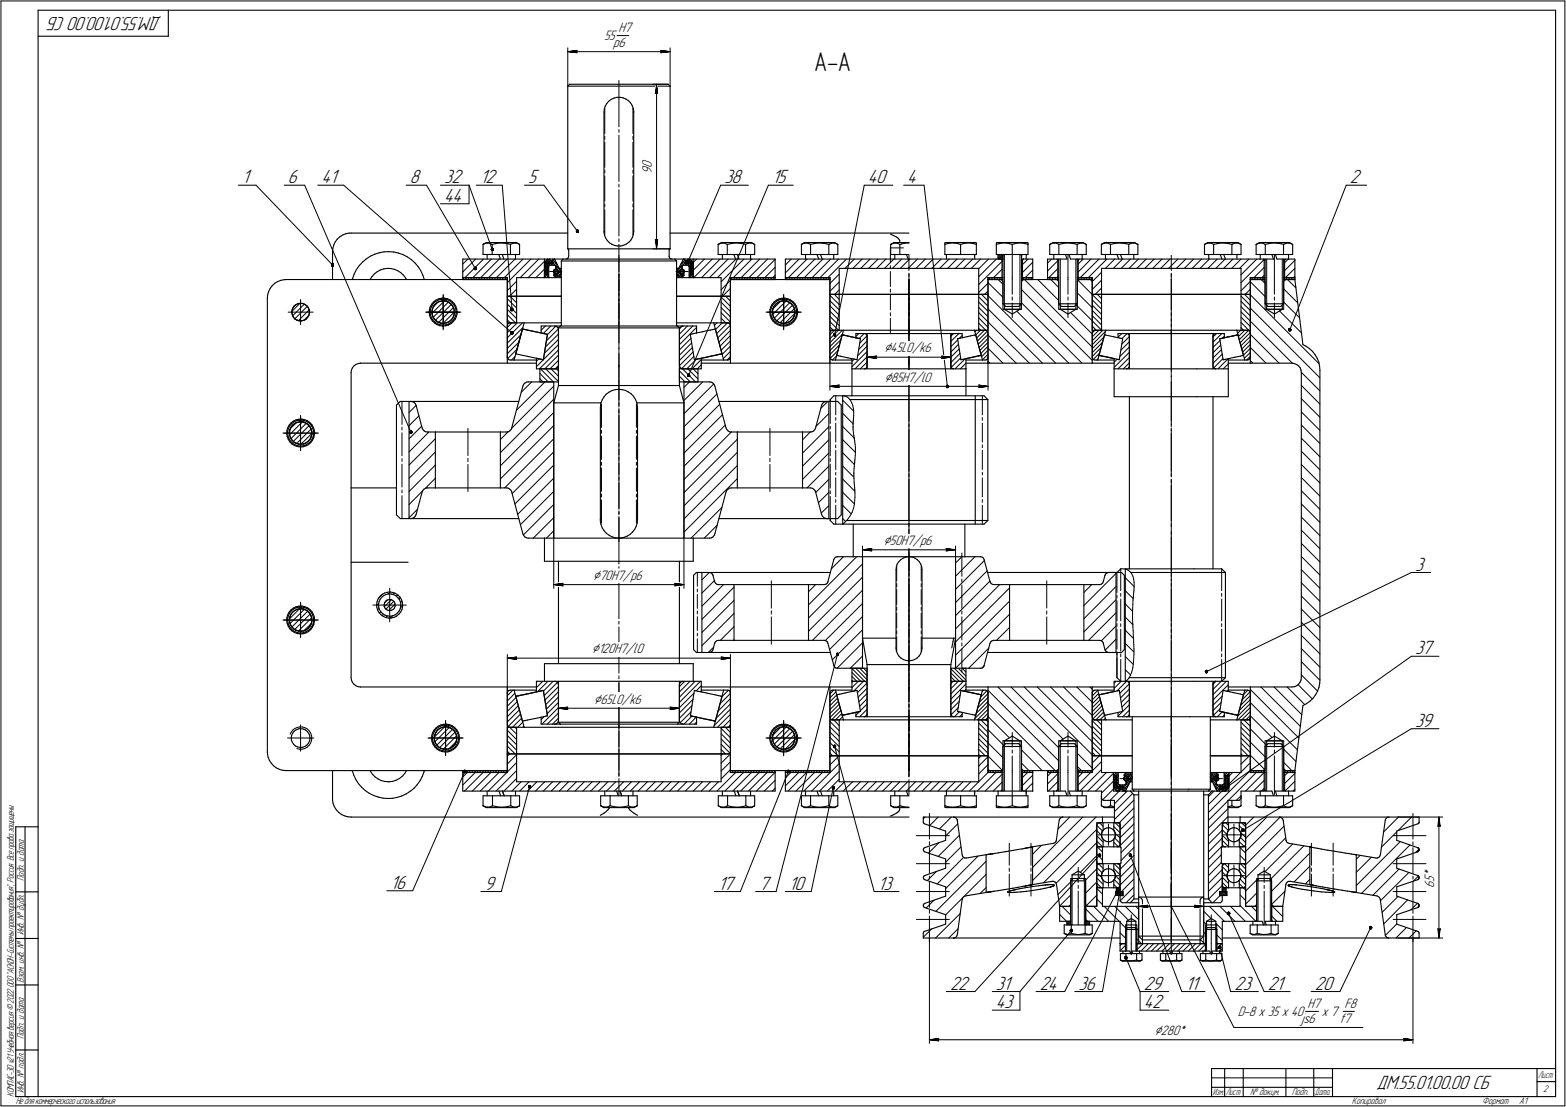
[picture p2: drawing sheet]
<svg xmlns="http://www.w3.org/2000/svg" width="842mm" height="595mm" viewBox="0 0 842 595" stroke-linecap="round" stroke-linejoin="round" font-family="sans-serif">
<defs><g id="words">
<text font-size="14.6" x="438" y="38">А-А</text>
<g font-size="10.9">
<text x="87" y="9" transform="rotate(-180 87 9)">ДМ.55.01.00.00 СБ</text>
<text x="130" y="99">1</text>
<text x="155" y="99">6</text>
<text x="173" y="99">41</text>
<text x="220" y="99">8</text>
<text x="239" y="99">32</text>
<text x="258" y="99">12</text>
<text x="284" y="99">5</text>
<text x="390" y="99">38</text>
<text x="415" y="99">15</text>
<text x="467" y="99">40</text>
<text x="488" y="99">4</text>
<text x="726" y="99">2</text>
<text x="239" y="109">44</text>
<text x="761" y="307">3</text>
<text x="761" y="352">37</text>
<text x="761" y="391">39</text>
<text x="210" y="478">16</text>
<text x="261" y="478">9</text>
<text x="386" y="478">17</text>
<text x="408" y="478">7</text>
<text x="424" y="478">10</text>
<text x="472" y="478">13</text>
<text x="511" y="532">22</text>
<text x="536" y="532">31</text>
<text x="559" y="532">24</text>
<text x="580" y="532">36</text>
<text x="615" y="532">29</text>
<text x="638" y="532">11</text>
<text x="664" y="532">23</text>
<text x="682" y="532">21</text>
<text x="707" y="532">20</text>
<text x="536" y="542">43</text>
<text x="615" y="542">42</text>
<text x="740" y="586">ДМ.55.01.00.00 СБ</text>
</g>
<g font-size="8.5">
<text x="475" y="189">Ç45L0</text>
<text x="476" y="205">Ç85H7/l0</text>
<text x="475" y="293">Ç50H7</text>
<text x="319" y="312">Ç70H7</text>
<text x="318" y="351">Ç120H</text>
<text x="319" y="378">Ç65L0</text>
<text x="621" y="556">Ç280*</text>
</g>
<g font-size="7.8">
<text x="333" y="17">H7</text>
<text x="325" y="22">55</text>
<text x="330" y="25">p6</text>
<text x="351" y="94" transform="rotate(-90 351 94)">9</text>
<text x="351" y="90" transform="rotate(-90 351 90)">0</text>
<text x="490" y="189">/k6</text>
<text x="491" y="293">/p6</text>
<text x="335" y="312">/p6</text>
<text x="333" y="351">7/l0</text>
<text x="334" y="378">/k6</text>
<text x="771" y="471" transform="rotate(-90 771 471)">*</text>
<text x="771" y="477" transform="rotate(-90 771 477)">6</text>
<text x="771" y="474" transform="rotate(-90 771 474)">5</text>
<text x="703" y="542">H7</text>
<text x="723" y="542">F8</text>
<text x="666" y="546">D-8 x 35 x 40</text>
<text x="700" y="550">js6</text>
<text x="711" y="546">x 7</text>
<text x="720" y="550">f7</text>
</g>
<g font-size="5.4">
<text x="13" y="474" transform="rotate(-90 13 474)">Подп. и дата</text>
<text x="13" y="503" transform="rotate(-90 13 503)">Инв. № дубл.</text>
<text x="13" y="529" transform="rotate(-90 13 529)">Взам. инв. №</text>
<text x="13" y="559" transform="rotate(-90 13 559)">Подп. и дата</text>
<text x="13" y="588" transform="rotate(-90 13 588)">Инв. № подл.</text>
<text x="830" y="587">2</text>
<text x="7" y="590" transform="rotate(-90 7 590)">КОМПАС-3Dv21 Учебнаяверсия©2022ООО&quot;АСКОН-Системыпроектирования&quot;, Россия. Всеправазащищены.</text>
<text x="8" y="594">Недлякоммерческогоиспользования</text>
<text x="672" y="589">№ докум.</text>
<text x="695" y="589">Подп.</text>
<text x="727" y="594">Копировал</text>
<text x="797" y="594">Формат</text>
<text x="817" y="594">A1</text>
</g>
<g font-size="5.3">
<text x="827" y="580">Лист</text>
<text x="652" y="589">Изм.</text>
<text x="659" y="589">Лист</text>
<text x="707" y="589">Дата</text>
</g>
</g></defs>
<g fill="none" stroke="#000" stroke-width=".59">
<path d="M20 6v584zM20 6h817zM20 19h71zM91 6v13zM837 6v584zM305 46v88zM305 46h55zM305 46l1-1zM306 45h53zM325 59v1zM325 57v2zM326 56l-1 1z"/>
<path d="M327 54l-1 2zM327 54l2-1zM329 53h1zM330 53l2-1zM332 52h1zM333 52l2 1zM335 53h2zM337 53l1 1zM338 54l1 1zM339 55l1 2zM340 57l1 1zM341 58v2z"/>
<path d="M341 60h.1M359 45l1 1zM360 46v88zM325 60v64zM341 60v64zM179 135v15zM179 133v2zM179 132v1zM180 130l-1 2zM181 129l-1 1zM181 129l2-2zM183 127l1-1z"/>
<path d="M184 126h2zM186 126l2-1zM188 125h1zM189 125h116zM197 139l2-1zM199 138l3-1zM202 137l2-1zM204 136l3-1zM207 135h2zM209 135h3zM212 135l2 1zM214 136l3 1z"/>
<path d="M217 137l2 1zM219 138l2 2zM221 140l2 1zM249 139v10zM249 139h44zM260 131l2-1zM260 131v6zM260 137h5zM260 131h.1M260 131h1zM261 131h1zM262 130h16z"/>
<path d="M262 137v2zM262 131h1zM263 131h2zM265 137h9zM265 131v6zM265 131h1zM266 131h3zM268 137l1 2zM269 131h2zM270 137l1 2zM271 131h2zM273 131h1z"/>
<path d="M274 131v6zM274 137h5zM275 131h.1M275 131h1zM276 131h1zM277 131h1zM277 137v2zM278 130l1 1zM278 131h1zM279 131v6zM293 139v10zM293 139h1z"/>
<path d="M294 139l-1 2zM294 139h2zM296 139v1zM296 139h1zM297 139h1zM297 139v1zM298 139l3 5zM298 139h5zM303 139l-1 1zM303 139h60zM304 139h1zM305 139h.1"/>
<path d="M305 134h1zM305 134h55zM306 134h.1M306 138l-1 1zM306 134v4zM306 138h.1M325 125v1zM325 124v1zM325 126l1 2zM326 128l1 1zM327 129l1 1zM328 130l1 1z"/>
<path d="M329 131l2 1zM331 132h1zM332 132h2zM334 132h1zM335 132l2-1zM337 131l1-1zM339 129l-1 1zM340 128l-1 1zM341 126l-1 2zM341 124v2zM360 134v4zM360 138v1z"/>
<path d="M360 138h.1M360 134h.1M360 139h1zM360 125h129zM361 139h.1M363 139l1 1zM363 139h4zM367 139h1zM367 139l-2 5zM368 139v1zM368 139h2zM370 139h1z"/>
<path d="M370 139v1zM371 139h2zM371 139l2 2zM373 139v10zM373 139h44zM386 131v6zM386 137h5zM386 131l2-1zM387 131h.1M387 131h1zM388 131h1zM388 130h16z"/>
<path d="M388 137v2zM389 131h1zM390 131h1zM391 131v6zM391 137h10zM391 131h2zM393 131h2zM395 137l1 2zM395 131h2zM396 137l1 2zM397 131h3zM400 131h1z"/>
<path d="M401 131v6zM401 137h5zM401 131h.1M401 131h1zM402 131h1zM403 131h2zM404 137v2zM404 130l2 1zM405 131h1zM406 131v6zM417 139v10zM422 139v10z"/>
<path d="M422 139h67zM431 137h5zM431 131v6zM431 131l2-1zM431 131h.1M431 131h1zM432 131h1zM433 130h16zM433 137v2zM433 131h2zM435 131h1zM436 137h10z"/>
<path d="M436 131v6zM436 131h2zM438 131h2zM439 137l1 2zM440 131h2zM441 137l1 2zM442 131h2zM444 131h2zM446 131v6zM446 137h5zM446 131h.1M446 131h1z"/>
<path d="M447 131h1zM448 131h1zM448 137v2zM449 130l2 1zM449 131h2zM451 131v6zM479 126l2 1zM479 137h5zM479 131v6zM479 131l2-1zM479 131h.1M479 131h1z"/>
<path d="M480 131h1zM481 127h1zM481 130h8zM481 137v2zM481 131h2zM482 127l1 1zM483 131h1zM483 128v1zM483 129h1zM484 129v1zM484 129h.1M484 137h5z"/>
<path d="M484 131v6zM484 131h1zM485 131h1zM486 131h2zM487 137l1 2zM488 131h1zM489 139h49zM508 137h9zM508 131v6zM508 131h.1M508 131l1-1zM508 131h1z"/>
<path d="M509 130h8zM509 137v2zM509 131h2zM511 131h2zM513 131h2zM515 131h2zM517 131v6zM517 137h8zM517 131h1zM517 130h8zM518 131h2zM520 131h2z"/>
<path d="M522 131h2zM524 131h1zM524 137v2zM524 137v1zM525 130v1zM525 131v6zM525 131h.1M536 137h8zM536 131v6zM536 131h.1M536 131v-1zM536 131h1z"/>
<path d="M536 130h8zM537 139h2zM537 137v2zM537 131h2zM538 139l1 1zM539 140v9zM539 140h.1M539 137h.1M539 131h2zM539 137v2zM539 139h.1M539 137v26z"/>
<path d="M541 131h2zM543 131h1zM544 131v6zM544 137h9zM544 131h2zM544 130h8zM546 131h2zM548 131h1zM549 139h1zM549 137v26zM549 140h1zM549 137v1z"/>
<path d="M550 137h.1M549 137h.1M549 131h2zM550 140v9zM550 139h.1M550 139v1zM550 139h5zM551 131h2zM552 137v2zM552 130l1 1zM553 131v6zM553 131h.1"/>
<path d="M555 139v10zM563 139v10zM563 139h4zM564 131v6zM564 137h5zM565 131h.1M564 131l2-1zM565 131h1zM566 131h1zM566 130h16zM567 139h7zM567 137v2z"/>
<path d="M567 131h1zM568 131h1zM568 139l1 1zM569 140v9zM569 140h.1M569 139v24zM569 137h10zM569 131v6zM569 131h2zM571 131h2zM573 137l1 2zM573 131h3z"/>
<path d="M575 137l1 2zM576 131h2zM576 139h6zM578 131h1zM579 131v6zM579 137h5zM579 131h.1M579 139v24zM579 140h1zM579 131h2zM580 140v9zM580 139v1z"/>
<path d="M581 131h1zM582 131h1zM582 139h96zM582 137v2zM582 130l2 1zM583 131h1zM584 131v6zM592 131l2-1zM592 131v6zM592 137h5zM592 131h.1M592 131h2z"/>
<path d="M594 131h1zM594 130h16zM594 137v2zM595 131h1zM596 131h1zM597 137h10zM597 131v6zM597 131h2zM599 131h2zM601 137l1 2zM601 131h2zM602 137l1 2z"/>
<path d="M603 131h3zM606 131h1zM607 137h5zM607 131v6zM607 131h.1M607 131h1zM608 131h2zM610 131h1zM610 137v2zM610 130l2 1zM611 131h1zM612 131v6z"/>
<path d="M648 131l1-1zM648 131v6zM648 137h5zM648 131h.1M648 131h1zM649 131h1zM649 130h17zM650 137v2zM650 131h1zM651 131h2zM653 137h9zM653 131v6z"/>
<path d="M653 131h1zM654 131h3zM656 137l1 2zM657 131h2zM658 137l1 2zM659 131h2zM661 131h1zM662 137h5zM662 131v6zM663 131h.1M663 131h1zM664 131h1z"/>
<path d="M665 131h1zM665 137v2zM666 130l1 1zM666 131h1zM667 131v6zM675 131l2-1zM675 131v6zM675 137h5zM676 131h.1M676 131h1zM677 131h1zM677 130h16z"/>
<path d="M678 139h7zM678 137v2zM678 131h1zM679 131h1zM679 139l1 1zM680 140v9zM680 140h.1M680 139v24zM680 137h10zM680 131v6zM680 131h2zM682 131h2z"/>
<path d="M684 137l1 2zM684 131h3zM686 137l1 2zM687 131h2zM687 139h6zM689 131h1zM690 137h5zM690 131v6zM690 131h.1M690 139v24zM690 140h1zM690 131h2z"/>
<path d="M691 140v9zM691 139v1zM692 131h1zM693 131h1zM693 139h3zM693 137v2zM693 130l2 1zM694 131h1zM695 131v6zM696 139v10zM144 158v2zM144 157v1z"/>
<path d="M145 155l-1 2zM146 154l-1 1zM146 154l2-2zM148 152l1-1zM149 151h2zM151 151l2-1zM153 150h1zM154 150h119zM190 150h-1zM190 147v3zM192 145l-2 2zM193 143l-1 2z"/>
<path d="M195 141l2-2zM195 141l-2 2zM200 149l-1 1zM201 147l-1 2zM201 147l2-1zM203 146l2-1zM205 145h1zM206 145l2-1zM208 144h2zM210 144l2 1zM212 145l2 1zM214 146l1 1z"/>
<path d="M215 147l2 1zM217 148l1 1zM218 149l1 1zM223 141l2 2zM225 143l1 2zM226 145l1 3zM227 148l1 2zM249 149h24zM249 149v1zM249 150h24zM273 159h5zM273 149v10z"/>
<path d="M273 159v15zM273 149v1zM273 150v45zM278 149v10zM278 149h15zM278 159h24zM278 159v15zM293 149h2zM293 141v8zM294 142v6zM294 148h.1M294 142h.1"/>
<path d="M294 141v1zM294 141h.1M294 141h3zM295 142h.1M295 142h2zM295 149h7zM295 143v6zM295 143h.1M295 143h1zM296 140h1zM296 143h2zM297 141v1z"/>
<path d="M298 146v1zM298 147h.1M298 145v1zM298 146h.1M298 148h.1M298 148v1zM298 143h.1M298 147h1zM298 145h1zM298 145h.1M298 143h1zM298 149h3z"/>
<path d="M299 147h.1M299 145h.1M299 143h.1M299 143v2zM299 147h1zM299 145h1zM299 147l1-1zM300 145v1zM300 146h.1M300 147h.1M300 146v1zM301 144h.1"/>
<path d="M301 149h1zM301 144l1 3zM301 144h1zM302 140v35zM302 140h62zM302 147l-1 2zM364 159h24zM364 140v35zM364 149h7zM364 149h1zM364 147l1 2zM364 144h1z"/>
<path d="M365 144h.1M365 144l-1 3zM365 149h2zM366 146v1zM366 147h.1M366 145h.1M366 145v1zM366 146h.1M366 147h1zM366 145h1zM367 145h.1M367 147h.1"/>
<path d="M367 143v2zM367 143h.1M367 145h1zM367 147l1-1zM367 147h1zM368 148h.1M368 143h2zM368 145v1zM368 147h.1M368 146h.1M368 146v1zM368 142h3z"/>
<path d="M368 141v1zM368 141h3zM368 140h2zM370 143h.1M370 143h1zM371 143h.1M371 149h2zM371 143v6zM371 142h.1M371 141h1zM371 142v6zM371 148h1z"/>
<path d="M371 141h.1M372 141v1zM372 142h.1M372 142v6zM373 149h15zM373 141v8zM388 149v10zM388 159h5zM388 159v15zM393 149h24zM393 149v10zM393 159v15z"/>
<path d="M393 149v1zM393 150h24zM393 150v45zM393 150h53zM417 149v1zM422 149h24zM422 150h24zM422 149v1zM446 158h5zM446 149v9zM446 158v20zM446 149v1z"/>
<path d="M446 150v45zM451 144v14zM451 144h38zM451 158h38zM451 158v20zM489 144h37zM489 158h37zM489 150v30zM526 144v14zM526 158h5zM526 158v20zM531 149h8z"/>
<path d="M531 149v9zM531 158v20zM531 149v1zM531 150v45zM531 150h7zM531 150h8zM538 150l1 1zM539 149v1zM539 150h.1M539 149h.1M549 150h1zM549 149h1z"/>
<path d="M550 149h5zM550 150h5zM550 149v1zM550 150l-1 1zM550 150h18zM555 149v1zM563 149h6zM563 150h6zM563 149v1zM568 150l1 1zM569 149v1zM569 150h.1"/>
<path d="M569 149h.1M579 151l1-1zM579 150h1zM579 149h1zM580 149h7zM580 149v1zM580 150h7zM587 158v20zM587 158h5zM587 149v9zM587 150v45zM587 149v1z"/>
<path d="M592 158v20zM592 158h75zM592 144h75zM592 144v14zM667 158v20zM667 158h5zM667 144v14zM672 158v20zM672 149h8zM672 150h7zM672 150v45zM672 149v1z"/>
<path d="M672 149v9zM672 150h8zM679 150l1 1zM680 149v1zM680 150h.1M680 149h.1M690 150h1zM690 149h1zM691 149h5zM691 149v1zM691 150h5zM691 150l-1 1z"/>
<path d="M696 150l5 35zM696 149v1zM144 160v244zM157 168v1zM157 167v1zM157 169l1 1zM157 166v1zM158 170l1 1zM158 165l1-1zM158 165l-1 1zM159 171l1 1zM159 164l1-1z"/>
<path d="M160 172h1zM160 163h2zM161 172h1zM162 163h1zM162 172h1zM163 163l1 1zM163 172h2zM164 164h1zM165 164l1 1zM165 171v1zM166 165v2zM166 170l-1 1z"/>
<path d="M166 167v1zM166 168v2zM166 168h.1M231 168v2zM231 167v1zM231 170l1 1zM231 165v2zM231 168v1zM231 169l1 2zM232 171v2zM232 165l-1 2zM232 171l1 1z"/>
<path d="M232 164l-1 1zM232 168v1zM232 167v2zM232 169l1 1zM232 164v1zM232 173l2 1zM232 166v2zM233 166l-1 1zM233 170v1zM233 170l1 2zM233 172l1 1zM233 165l-1 1z"/>
<path d="M233 162l1-1zM233 162l-1 2zM233 165v1zM233 163l2-1zM233 163l-1 1zM233 171l1 1zM234 172l1 1zM234 174h1zM234 164l-1 1zM234 164l1-1zM234 173l1 1zM234 163l-1 2z"/>
<path d="M234 163h1zM234 161h2zM234 172l2 1zM235 173h1zM235 162l1-1zM235 174l1 1zM235 163l1-1zM235 174l2 1zM235 163l2-1zM236 173l1 1zM236 161l1-1zM236 161h1z"/>
<path d="M236 162h2zM236 175h2zM237 175h1zM237 162h1zM237 174h1zM237 174h2zM237 160h2zM237 161h2zM238 162h.1M238 161v1zM238 162h1zM238 175h2z"/>
<path d="M238 174h1zM239 174h1zM239 160l2 1zM239 174l1-1zM239 162h1zM239 161v1zM239 161h1zM239 162h2zM240 175h1zM240 175l1-1zM240 162h1zM240 174l1-1z"/>
<path d="M240 161v1zM240 173h2zM240 161l2 1zM241 161h1zM241 162l1 1zM241 175l2-1zM241 174l1-1zM241 173l1-1zM242 173l1-1zM242 162l1 1zM242 161l1 1zM242 163l1 1z"/>
<path d="M242 173l2-1zM243 174l1-1zM243 164l1 1zM243 163l1 1zM243 162l1 1zM243 164l1 2zM243 171l-1 1zM244 171l-1 1zM244 165v2zM244 166v1zM244 170l-1 1zM244 169v2z"/>
<path d="M244 164l1 1zM244 167v1zM244 163l1 2zM244 168v1zM244 168v2zM244 171v1zM245 172l-1 1zM245 165v2zM245 170l-1 1zM245 165l1 1zM245 167v1zM245 168v2z"/>
<path d="M245 170v2zM246 166v2zM246 169l-1 1zM246 168v1zM273 174h5zM273 175v17zM273 174v1zM273 174h.1M273 174h1zM274 174h.1M274 174h8zM281 177l-4 13z"/>
<path d="M281 177h.1M281 177l13 3zM281 177h1zM282 177h.1M282 174l-6 20zM282 174h20zM282 177h2zM284 177l1 1zM285 178h3zM288 178l3 1zM291 179l3 1zM291 175h7z"/>
<path d="M291 175v4zM294 180l-2 13zM298 175h1zM298 175h3zM299 175l1 1zM300 176v1zM300 177h.1M300 176v31zM300 177v19zM300 176h65zM300 176l1-1zM301 175h63z"/>
<path d="M364 174h20zM364 175h3zM364 175l1 1zM365 176v31zM365 177v19zM365 177h.1M366 176l1-1zM366 176l-1 1zM367 175h.1M367 175h8zM371 180h.1M371 180l2 13z"/>
<path d="M371 180h1zM372 180l1-1zM373 179l5-1zM375 175v4zM378 178h2zM380 178l2-1zM382 177h1zM383 177h1zM384 174l5 20zM384 174h7zM384 177h.1M385 177h.1"/>
<path d="M385 177l3 13zM388 174h5zM391 174h.1M391 174h1zM392 174h1zM393 174v1zM393 175v17zM414 168v2zM414 167v1zM414 170l1 1zM414 165v2zM414 168l1 1z"/>
<path d="M415 169v2zM415 171l1 2zM415 165l-1 2zM415 171l1 1zM415 164l-1 1zM415 168v1zM415 169l1 1zM415 167v2zM415 164v1zM416 166l-1 2zM416 173l1 1zM416 166l-1 1z"/>
<path d="M416 170l1 1zM416 170l1 2zM416 172l1 1zM416 165v1zM416 162l1-1zM416 162l-1 2zM416 163l2-1zM416 163l-1 1zM417 171v1zM417 172l1 1zM417 174h1zM417 164l-1 1z"/>
<path d="M417 164l1-1zM417 173l1 1zM417 163l-1 2zM417 163h1zM417 161h2zM417 172l2 1zM418 173h1zM418 162l1-1zM418 174l2 1zM418 163l1-1zM418 163l2-1zM419 173l1 1z"/>
<path d="M419 161l1-1zM419 161h2zM419 162h2zM420 175h1zM420 162h1zM420 174h1zM420 174h2zM420 160h2zM421 161h1zM421 162h.1M421 161v1zM421 175h2z"/>
<path d="M421 162h2zM421 174h1zM422 174h1zM422 162h1zM422 161v1zM422 160l2 1zM422 174l1-1zM422 161h2zM423 162h1zM423 175h1zM423 175l1-1zM423 174l1-1z"/>
<path d="M423 161v1zM423 173h2zM424 161h1zM424 161l1 1zM424 162l1 1zM424 174l2-1zM424 175l2-1zM424 173l2-1zM424 162l2 1zM425 173l1-1zM425 162l1 1zM425 161l1 1z"/>
<path d="M425 163l1 1zM426 163v1zM426 173l1-1zM426 174l1-1zM426 164l1 1zM426 163l1 1zM426 162l1 1zM426 164l1 2zM426 171v1zM427 171l-1 1zM427 165v2zM427 169v2z"/>
<path d="M427 166v1zM427 170l-1 1zM427 164l1 1zM427 167v1zM427 168v1zM427 163l1 2zM427 168v2zM428 171l-1 1zM428 172l-1 1zM428 165v2zM428 170v1zM428 165l1 1z"/>
<path d="M428 167v1zM428 168v2zM428 170v2zM429 166v2zM429 169l-1 1zM429 168v1zM446 178h5zM446 179v13zM446 178v1zM446 178h1zM447 178h1zM448 178h.1"/>
<path d="M448 178h6zM454 178l-5 16zM454 178h35zM460 179v3zM460 179h5zM465 179h.1M465 179h1zM465 179l1 1zM466 180v1zM466 179v19zM466 179h23zM489 179h22z"/>
<path d="M489 178h35zM511 179v19zM511 179h2zM512 180v-1zM512 180l-1 1zM512 179h1zM513 179h4zM517 179v3zM524 178l4 16zM524 178h6zM526 178h5zM530 178h.1"/>
<path d="M530 178h1zM531 178h.1M531 178v1zM531 179v13zM539 166h1zM539 163h10zM539 163l2 2zM540 164v2zM540 166l4 3zM540 166h8zM541 165h7zM544 169l4-3z"/>
<path d="M548 165l1-2zM548 164v2zM548 166h1zM569 166h1zM569 163h5zM569 163l2 2zM570 166l4 3zM570 164v2zM570 166h9zM571 165h3zM574 169l5-3zM574 163h5z"/>
<path d="M574 165h4zM578 165l1-2zM579 164v2zM579 166h.1M587 178h5zM587 179v13zM588 178l-1 1zM588 178h.1M588 178h1zM589 178h.1M589 178h6zM595 178l-5 16z"/>
<path d="M595 178h70zM601 179v3zM601 179h5zM606 179h.1M606 179h1zM606 179l1 1zM607 180v1zM607 179h33zM607 179v19zM640 179h12zM652 179v19zM652 179h2z"/>
<path d="M653 180l-1 1zM653 179h1zM653 179v1zM654 179h4zM658 179v3zM665 178h6zM665 178l4 16zM667 178h5zM671 178h.1M671 178h1zM672 178h.1M672 178v1z"/>
<path d="M672 179v13zM680 166h1zM680 163h5zM680 163l2 2zM681 164v2zM681 166l4 3zM681 166h9zM682 165h3zM685 169l5-3zM685 163h5zM685 165h4zM689 165l1-2z"/>
<path d="M690 164v2zM690 166h.1M189 199v1zM189 198v1zM190 197l-1 1zM190 197l1-1zM191 196l1-1zM192 195h2zM194 195h.1M194 195h79zM273 195h15zM273 192v1z"/>
<path d="M273 192h.1M273 193h1zM274 193v1zM274 194h2zM276 194h12zM277 190h.1M277 190l15 3zM288 193v5zM288 193h4zM288 198h10zM290 198v7zM290 198h10z"/>
<path d="M298 198h1zM299 198h1zM300 197v1zM300 198v7zM300 196v1zM365 198v7zM365 196l1 1zM365 198h10zM366 197v1zM366 198h1zM367 198h.1M367 198h10z"/>
<path d="M373 193h4zM374 193h.1M374 193h1zM375 193h1zM375 198v7zM376 193l5-1zM377 195h16zM377 194h12zM377 193v5zM377 193l2-1zM379 192l3-1zM381 192l3-1z"/>
<path d="M382 191h3zM384 191h1zM385 191l2-1zM387 190h1zM388 190h.1M389 194h2zM391 194l1-1zM392 193h1zM393 195h53zM393 192v1zM393 192h.1M446 195h12z"/>
<path d="M446 192l1 1zM446 192h.1M447 193h.1M447 193l1 1zM448 194h1zM449 194h9zM450 191h.1M450 191h1zM451 191l1 1zM452 192h4zM453 180h.1M453 180l-3 11z"/>
<path d="M453 180h1zM454 180h.1M454 180l3 1zM454 180l2 1zM456 181h2zM456 192l2 1zM457 181h2zM458 181l2 1zM458 193h1zM458 193v5zM458 198h31zM458 198v15z"/>
<path d="M459 193h1zM459 181l2 1zM460 193h1zM460 182h3zM461 193h.1M461 182h1zM462 182h.1M463 182h.1M463 182l-2 11zM465 198h.1M465 198h1zM466 197v1z"/>
<path d="M466 181h.1M466 181v16zM466 197h.1M489 193v2zM489 198h30zM489 195v5zM511 181v16zM511 181h.1M511 197h.1M511 197l1 1zM512 198h1zM513 198h.1"/>
<path d="M515 182l2 11zM515 182h.1M515 182h1zM516 182h.1M516 182l4-1zM517 193h.1M517 193h1zM518 193h2zM519 195h12zM519 193v5zM519 193l2-1zM519 194h9z"/>
<path d="M519 198v15zM520 193l3-1zM520 181h2zM521 192h3zM522 181l1-1zM523 192h2zM523 180h1zM524 180h1zM524 192l2-1zM525 180h.1M525 180l3 11zM525 192l1-1z"/>
<path d="M526 191h1zM527 191h.1M527 191h1zM528 191h.1M528 194h2zM530 194l1-1zM531 193h.1M531 195h56zM531 192v1zM531 192h.1M587 195h12zM587 192l1 1z"/>
<path d="M587 192h.1M588 193h.1M588 193l1 1zM589 194h1zM590 194h9zM591 191h.1M591 191h1zM592 191h.1M592 191l2 1zM594 192h1zM594 180l-3 11zM594 180h.1"/>
<path d="M594 180h1zM594 192h3zM595 180h1zM595 192l4 1zM596 180l3 1zM597 192l2 1zM599 193h.1M599 198v15zM599 198h45zM599 193v5zM599 181l2 1zM599 193h1z"/>
<path d="M600 193h1zM601 182h1zM601 193h1zM602 193h.1M602 182h1zM603 182h1zM604 182h.1M604 182l-2 11zM606 198h.1M606 198h1zM607 197v1zM607 181v16z"/>
<path d="M607 197h.1M607 181h.1M644 198h16zM652 197h.1M652 181v16zM652 181h.1M652 197l1 1zM653 198h1zM654 198h.1M656 182l2 11zM656 182h.1M656 182h2z"/>
<path d="M656 182h1zM657 182h1zM658 182l3-1zM658 193h.1M658 182l2-1zM658 193h1zM659 193h2zM660 181h3zM660 195h12zM660 198v15zM660 194h9zM660 193v5z"/>
<path d="M661 193l3-1zM661 181h2zM663 181l1-1zM663 181l2-1zM664 192h2zM664 180h1zM665 180h.1M666 180h.1M666 180l3 11zM666 192l1-1zM667 191h1zM668 191h1z"/>
<path d="M669 191h.1M669 194h2zM671 194v-1zM671 193h1zM672 192v1zM672 195h23zM672 192h.1M695 195h.1M695 195h1zM696 195l1 1zM697 196l1 1zM698 197l1 1z"/>
<path d="M699 198l1 1zM700 199v1zM701 185l1 1zM702 186l2 1zM704 187l2 2zM706 189l1 2zM707 191l1 2zM708 193l1 2zM709 195l1 2zM710 197v2zM710 199v166zM189 200v164z"/>
<path d="M213 218l2-2zM213 218v59zM215 216h6zM220 216v63zM221 216h1zM221 216h58zM222 216h1zM223 216v1zM223 217l1 1zM224 218l3 12zM281 208l-6 22zM282 207l-1 1z"/>
<path d="M282 207v-1zM282 206l1-1zM283 205h1zM284 205h14zM290 205h10zM298 205v84zM298 217v72zM298 217h25zM300 207h65zM300 207l-2 10zM323 219v60zM323 217v2z"/>
<path d="M323 217h.1M324 215l-1 2zM325 213l-1 2zM326 212l-1 1zM326 212l1-1zM327 211l2-1zM329 210l2-1zM331 209h2zM333 209h2zM335 209l1 1zM336 210l2 1zM338 211l1 1z"/>
<path d="M339 212l2 1zM341 213l1 2zM342 215v1zM342 216h.1M342 217h26zM342 217l1 1zM343 218v1zM343 219v60zM365 205h10zM365 207l3 10zM368 205h14zM368 217v72z"/>
<path d="M368 205v84zM382 205h.1M382 205l1 1zM383 206l1 1zM384 207v1zM384 208l6 22zM387 216h58zM442 218l-3 12zM442 217v1zM443 216h1zM443 216l-1 1zM444 216h1z"/>
<path d="M445 216h1zM445 216h5zM446 216v63zM446 215v1zM448 213h41zM448 213l-2 2zM450 216l2 2zM452 218v59zM453 213v69zM457 215h32zM489 200v164zM489 215h42z"/>
<path d="M489 213h40zM524 213v69zM529 213l2 2zM531 215v65zM599 213h45zM607 213v93zM644 213h16zM652 213v93zM700 200v164zM154 233v2zM154 232v1zM154 235l1 1z"/>
<path d="M155 230l-1 2zM155 233v1zM155 232v1zM155 234v2zM155 236l1 2zM155 230v2zM155 236l1 1zM155 229v1zM156 232v2zM156 234v1zM156 229l-1 1zM156 231v1z"/>
<path d="M156 238l1 1zM156 235l1 2zM156 237l1 1zM156 235l1 1zM156 230v1zM156 227l2-1zM156 227l-1 2zM157 228l1-1zM157 228l-1 1zM157 237l1 1zM157 239l1 1zM157 236l1 1z"/>
<path d="M157 229l-1 1zM157 229l1-1zM157 238l1 1zM158 226h1zM158 237l1 1zM158 238h1zM158 227l1-1zM158 240h2zM158 228l2-1zM158 239l2 1zM159 238l1 1zM159 226l2-1z"/>
<path d="M159 238l2 1zM159 226h2zM160 227h1zM160 240h1zM160 239h2zM161 239h1zM161 225h1zM161 226h1zM161 227h.1M161 227h2zM161 226v1zM161 240h2z"/>
<path d="M162 239h1zM162 227h1zM162 226v1zM162 225l2 1zM162 226h2zM163 227h1zM163 240l1-1zM163 239l2-1zM163 227h2zM163 226v1zM164 226h1zM164 226l1 1z"/>
<path d="M164 227l1 1zM164 239l2-1zM165 240l1-1zM165 238l1-1zM165 227l1 1zM165 228l1 1zM165 226l2 1zM166 228l1 1zM166 238l1-1zM166 239l1-1zM166 229l1 1zM167 227l1 1z"/>
<path d="M167 236l-1 1zM167 229v2zM167 230v1zM167 235v1zM167 231l1 1zM167 231l1 2zM167 229l1 1zM168 233l-1 2zM168 233h.1M168 228v2zM168 232v2zM168 234l-1 1z"/>
<path d="M168 236l-1 1zM168 237l-1 1zM168 230l1 2zM168 235v1zM168 230l1 1zM169 232v1zM169 233l-1 2zM169 235l-1 2zM169 231v2zM169 234v1zM169 233v1zM227 230v1z"/>
<path d="M227 231l1 1zM228 232h1zM229 232h1zM230 232h4zM234 232v30zM234 232h35zM269 232h3zM269 232v30zM272 232h1zM273 232h1zM275 231l-1 1zM275 230v1z"/>
<path d="M390 230l1 1zM391 231v1zM391 232h1zM392 232h1zM393 232h3zM396 232v30zM396 232h36zM432 232h4zM432 232v30zM436 232h1zM437 232h.1M438 231l-1 1z"/>
<path d="M439 230l-1 1zM163 240h2zM189 262h24zM213 277l2 2zM215 279h6zM221 279h1zM221 279h58zM222 279l1-1zM223 277v1zM224 277h-1zM227 264l-3 13zM227 264h.1"/>
<path d="M228 263l1-1zM228 263l-1 1zM229 262h1zM230 262h4zM234 262h35zM269 262h3zM272 262h1zM273 262l1 1zM274 263l1 1zM275 264h.1M275 264l6 23zM323 279v1z"/>
<path d="M343 279v2zM387 279h58zM390 264l-6 23zM391 264h-1zM391 264l1-1zM392 263v-1zM392 262h1zM393 262h3zM396 262h36zM432 262h4zM436 262h1zM437 262l1 1z"/>
<path d="M438 263v1zM438 264h1zM439 264l3 13zM442 277h.1M442 277l1 1zM443 278l1 1zM444 279h1zM445 279h1zM445 279h5zM446 280l2 2zM446 279v1zM452 277l-2 2z"/>
<path d="M455 280h34zM489 280h42zM281 287l1 1zM282 288v1zM282 289h1zM283 289h1zM284 289h9zM293 289h80zM293 289v13zM323 280v2zM323 282l1 2zM324 284l1 1z"/>
<path d="M325 285l1 2zM326 287l2 1zM328 288l1 1zM329 289h2zM331 289h2zM333 289h1zM334 289h2zM336 289l1-1zM337 288l2-1zM339 287l1-1zM341 285l-1 1zM342 283l-1 2z"/>
<path d="M343 281l-1 2zM373 289h9zM373 289v13zM382 289h1zM383 289h.1M384 288l-1 1zM384 287v1zM448 282h41zM449 300l1-1zM450 299h.1M450 299h9zM459 299h30z"/>
<path d="M459 282v17zM464 299v60zM464 299v44zM487 299h2zM489 299h.1M489 299h30zM489 282h40zM489 299h2zM491 299l1 1zM514 299v60zM519 299h8zM519 282v17z"/>
<path d="M527 299h.1M527 299l1 1zM528 300h1zM529 282l2-2zM189 302h30zM205 320l2-1zM207 319l1-1zM208 320l1-1zM208 318h2zM209 319h1zM210 318l1 1zM210 319l2 1z"/>
<path d="M211 319h2zM212 320h1zM213 319l1 1zM214 320l1 1zM293 302h80zM300 302v55zM365 302v55zM373 309l1-1zM373 309v40zM374 308h7zM377 308v43zM381 308h1z"/>
<path d="M381 308h66zM382 308h1zM383 308v1zM383 309h.1M383 309l1 4zM384 313l1 1zM385 314h.1M385 314h1zM386 314h.1M386 314h9zM395 314v30zM395 314h40z"/>
<path d="M435 314v30zM435 314h8zM443 314h1zM444 314h1zM445 313v1zM445 313h.1M448 301l-3 12zM449 300l-1 1zM449 300h.1M482 306v37zM482 305v1zM482 303v2z"/>
<path d="M483 302l-1 1zM483 302l1-1zM484 301l2-1zM486 300l1-1zM492 300l1 1zM493 301l1 1zM494 302l1 1zM495 303l1 2zM496 305v1zM496 306v37zM529 300v1zM529 301l3 12z"/>
<path d="M531 308h65zM532 313h.1M532 313l1 1zM533 314h1zM534 314h.1M534 314h9zM543 314v30zM543 314h40zM583 314v30zM583 314h8zM591 314h.1M591 314h1z"/>
<path d="M592 314h1zM593 313v1zM594 309l-1 4zM594 309h.1M595 308h.1M595 308l-1 1zM595 308h1zM596 308h5zM596 308h7zM600 308v43zM601 308l2-2zM603 306h39z"/>
<path d="M603 308l2 1zM605 309v40zM605 306v61zM608 308h51zM642 306h15zM657 306l2 2zM659 308v56zM154 334v1zM154 332v2zM154 335l1 2zM155 331l-1 1zM155 333v2z"/>
<path d="M155 332v1zM155 335v1zM155 337l1 1zM155 331v1zM155 336l1 2zM155 329v2zM156 333v1zM156 334v2zM156 330l-1 1zM156 332v1zM156 338l1 1zM156 336l1 1z"/>
<path d="M156 330v2zM156 328l2-1zM156 328l-1 1zM157 328l1-1zM157 328l-1 2zM157 337l1 1zM157 339l1 1zM157 329l-1 1zM157 329l1-1zM158 327l1-1zM158 338l1 1zM158 327h1z"/>
<path d="M158 328h2zM158 340h2zM159 339h1zM159 339h2zM159 326h2zM159 327l2-1zM160 328l1-1zM160 339h2zM161 339h1zM161 326h1zM161 327h.1M161 327h2z"/>
<path d="M161 326v1zM162 339h1zM162 327h1zM162 326v1zM162 326h2zM162 326l2 1zM163 327l1 1zM163 339l2-1zM163 327l2 1zM163 339h2zM163 326v1zM164 326l1 1z"/>
<path d="M164 327h1zM164 328h1zM164 340l2-1zM165 339l1-1zM165 338h1zM165 328l1 1zM165 327l1 1zM165 327l2 1zM166 329l1 1zM166 339l1-1zM166 340l1-2zM166 329l1 2z"/>
<path d="M166 328l1 1zM167 328l1 1zM167 337l-1 1zM167 330v1zM167 331v1zM167 335v2zM167 331l1 2zM167 332l1 1zM167 329l1 2zM168 334l-1 1zM168 333v1zM168 329v1z"/>
<path d="M168 337l-1 1zM168 331l1 1zM168 335v2zM168 330l1 2zM169 332v2zM169 334l-1 1zM169 336l-1 1zM169 332v1zM169 334v2zM169 333v1zM203 325v1zM203 326v2z"/>
<path d="M203 323v2zM203 328l1 1zM203 322v1zM204 325v1zM204 326v2zM204 329l1 1zM204 324v1zM204 328l1 1zM204 321l1-1zM204 321l-1 1zM204 322v2zM205 330l1 1z"/>
<path d="M205 329l1 1zM205 321l1-1zM205 321l-1 1zM206 330l1 1zM206 331l1 1zM206 320h2zM207 325v1zM207 326v1zM207 324v1zM207 327l1 1zM207 331h1zM207 332h2z"/>
<path d="M207 323h1zM207 323v1zM208 328h1zM208 323l1-1zM208 331h2zM209 328h1zM209 332h1zM209 322h1zM210 328h.1M210 331h1zM210 322l1 1zM210 332h2z"/>
<path d="M210 328h1zM211 323h1zM211 331h2zM212 323v1zM212 332l1-1zM212 327l-1 1zM212 324l1 1zM212 326v1zM213 325l-1 1zM213 331l1-1zM213 320l1 1zM214 321l1 1z"/>
<path d="M215 329l-1 1zM215 322v2zM215 321l1 1zM215 327v2zM215 324l1 1zM215 326v1zM216 325l-1 1zM216 322v2zM216 328l-1 1zM216 324v1zM216 326v2zM216 325v1z"/>
<path d="M158 340l2 1zM160 341h1zM160 340h1zM161 341h2zM161 340h2zM163 341l2-1zM163 340h1zM165 340h1zM293 357v9zM293 357h80zM373 357v9zM373 349l1 2z"/>
<path d="M374 351h7zM382 351h.1M381 351h66zM382 351l1-1zM383 349v1zM384 346l-1 3zM384 346h.1M385 345v-1zM385 345l-1 1zM385 344h1zM386 344h9zM395 344h40z"/>
<path d="M435 344h8zM443 344h.1M443 344l1 1zM444 345h1zM445 345v1zM445 346l3 12zM448 358h.1M448 358l1 1zM449 359h.1M449 359h1zM450 359h14zM458 359v7z"/>
<path d="M458 359h8zM464 343l2 14zM464 343h18zM466 357v28zM466 357h23zM466 359v7zM482 343v5zM482 348v2zM482 348h.1M482 350l1 1zM483 351v2zM483 353l2 1z"/>
<path d="M485 354l1 1zM486 355h1zM487 355h2zM489 357h22zM489 355h1zM490 355h2zM492 355l1-1zM493 354l1-1zM495 351l-1 2zM496 350l-1 1zM496 343h18zM496 343v5z"/>
<path d="M496 348v2zM496 348h.1M511 357v28zM511 359h8zM511 359v7zM512 347v1zM512 345v2zM513 343l-1 2zM514 343l-3 14zM518 359h9zM519 359v7zM527 359h1z"/>
<path d="M528 359h1zM529 358v1zM529 358h.1M531 351h65zM532 346l-3 12zM533 345l-1 1zM533 345h.1M533 345l1-1zM534 344h.1M534 344h9zM543 344h40zM583 344h8z"/>
<path d="M591 344h1zM592 344l1 1zM593 345v1zM593 346l1 3zM593 346h.1M594 349l1 1zM595 350v1zM595 351h1zM596 351h.1M596 351h5zM596 351h7zM601 351v13z"/>
<path d="M603 351l2-2zM189 364v2zM189 366v1zM189 367l1 1zM190 368l1 1zM191 369h2zM193 369h1zM194 369h79zM273 369h15zM273 369v45zM273 373v17zM273 372h.1"/>
<path d="M273 372l1-1zM274 371h.1M274 371h2zM276 371l6 20zM276 371h12zM277 374l4 14zM277 374h.1M277 374h1zM278 374h.1M278 374h1zM279 374h1zM280 374l2-1z"/>
<path d="M280 374l3-1zM282 373h2zM283 373l3-1zM284 373l5-1zM286 372h2zM288 372l4-1zM288 366h5zM288 366v6zM289 372h1zM290 372l1-1zM291 371h1zM292 371h.1"/>
<path d="M292 371l2 14zM293 366h80zM298 366h1zM299 366l1 1zM300 367h.1M300 367v1zM300 366v22zM300 368v19zM365 366v22zM365 368v19zM366 367l-1 1zM366 367h.1"/>
<path d="M366 367l1-1zM367 366h.1M373 366h4zM373 371h.1M373 371l-2 14zM374 371h.1M374 371l1 1zM375 372h1zM376 372h2zM377 369h16zM377 371h12zM377 366v6z"/>
<path d="M378 372l2 1zM380 373l5 1zM385 374h2zM387 374h1zM388 374h.1M388 374l-3 14zM389 371l-5 20zM389 371h2zM391 371h1zM392 371l1 1zM393 372h.1M393 369h53z"/>
<path d="M393 369v45zM393 373v17zM446 369h12zM446 369v45zM446 372h.1M446 373v13zM447 372h-1zM447 371h1zM447 371v1zM448 371h1zM449 371l5 16zM449 371h9z"/>
<path d="M450 374l3 11zM450 374h.1M450 373h1zM451 373h.1M451 373h2zM453 373h1zM454 373l4-1zM458 372h1zM458 366h7zM458 366v6zM458 366h8zM459 372l1-1z"/>
<path d="M460 371h1zM461 371h.1M461 371l2 11zM465 366h.1M465 366l1 1zM466 367h.1M466 367v1zM466 368v16zM489 369v2zM489 364v5zM511 368v16zM511 366h8z"/>
<path d="M511 367v1zM512 367h-1zM512 367l1-1zM513 366h.1M513 366h6zM517 371l-2 11zM517 371h.1M517 371l2 1zM517 371l1 1zM518 372h1zM519 369h12zM519 372h1z"/>
<path d="M519 372h2zM519 366v6zM519 371h9zM520 372l3 1zM521 372l3 1zM523 373h2zM524 373h2zM525 373h1zM526 373h1zM527 373h.1M527 373h1zM528 374h.1"/>
<path d="M528 373h.1M528 374l-3 11zM528 371l-4 16zM528 371h2zM530 371h1zM531 371v1zM531 372h.1M531 369h56zM531 369v45zM531 373v13zM587 369v45zM587 369h12z"/>
<path d="M587 372h.1M587 373v13zM588 372h-1zM588 371h1zM588 371v1zM589 371h1zM590 371l5 16zM590 371h9zM591 374l3 11zM591 374h.1M591 373h.1M591 373h1z"/>
<path d="M592 373h.1M592 373h1zM592 373h2zM593 373h1zM594 373h2zM594 373l3-1zM596 373l3-1zM597 372h2zM599 366h4zM599 366v6zM599 372l2-1zM601 364l2 2z"/>
<path d="M601 371h.1M602 371h.1M602 371l2 11zM603 366h39zM606 366h.1M606 366l1 1zM607 367h.1M607 367v1zM607 364h52zM607 366v19zM607 368v16zM642 366h15z"/>
<path d="M652 366v19zM652 368v16zM652 367v1zM653 367h-1zM653 367l1-1zM654 366h.1M657 366l2-2zM657 366h3zM658 371h.1M658 371l-2 11zM658 371h1zM659 371l1 1z"/>
<path d="M660 372h1zM660 369h12zM660 366v6zM660 371h9zM661 372h2zM663 372l4 1zM667 373h1zM668 373h1zM669 373h.1M669 374l-3 11zM669 371h2zM669 371l-4 16z"/>
<path d="M671 371h.1M671 371l1 1zM672 372h.1M672 369h23zM672 369v45zM672 373v13zM695 369h1zM696 369h1zM697 369l1-1zM699 367l-1 1zM700 366l-1 1zM700 364v2z"/>
<path d="M701 379l-5 35zM701 379l2-1zM703 378l1-1zM704 377l2-2zM707 374l-1 1zM708 372l-1 2zM709 369l-1 3zM710 367l-1 2zM710 365v2zM157 397v1zM157 398v1zM157 395v2z"/>
<path d="M157 399l1 1zM157 394v1zM158 393l1-1zM158 393l-1 1zM159 392h1zM160 392h2zM162 392h1zM163 392h1zM164 392l1 1zM165 393l1 1zM166 400l-1 1zM166 394l1 1z"/>
<path d="M166 398v2zM167 395v2zM167 397l-1 1zM167 397h.1M232 397v2zM232 396v1zM232 399l1 1zM233 394l-1 2zM233 397v1zM233 396v1zM233 398v2zM233 394v2z"/>
<path d="M233 400l1 1zM233 393v1zM234 396v2zM234 398v1zM234 393l-1 1zM234 395v1zM234 399l1 2zM234 399l1 1zM234 394v1zM234 391l2-1zM234 391l-1 2zM235 392l1-1z"/>
<path d="M235 392l-1 1zM235 393l-1 1zM235 393l1-1zM236 390h1zM236 391l1-1zM236 392l1-1zM236 392l2-1zM237 390l2-1zM237 390h2zM237 391h2zM238 391h1zM239 389h1z"/>
<path d="M239 390h1zM239 391h.1M239 391h1zM239 390v1zM240 389l2 1zM240 391h1zM240 390v1zM240 390h2zM240 391h2zM241 391h2zM241 390v1zM242 390l1 1z"/>
<path d="M242 391l1 1zM242 390h1zM243 391l1 1zM243 392l1 1zM243 390l2 1zM244 392l1 1zM244 393l1 1zM245 391l1 1zM245 393v2zM245 394v1zM245 399v1zM245 395l1 1z"/>
<path d="M245 393l1 1zM245 395l1 2zM246 397l-1 2zM246 397h.1M246 392v2zM246 396v2zM246 398l-1 1zM246 394v2zM246 399v1zM246 394l1 1zM246 396l1 1zM247 397l-1 2z"/>
<path d="M247 399l-1 2zM247 395v2zM247 398v1zM247 397v1zM273 391h5zM273 391v14zM273 390h.1M273 390v1zM273 391h1zM274 391h.1M274 391h8zM278 391v14z"/>
<path d="M281 388h.1M281 388h1zM282 388v-1zM282 391h102zM282 387h2zM284 387h1zM285 387l3-1zM288 386l5-1zM291 386v3zM291 389h7zM293 385h1zM294 385h.1"/>
<path d="M298 389h1zM298 389h3zM299 389h1zM300 388v1zM300 388l1 1zM300 388h65zM300 387v1zM301 389h63zM364 389l1-1zM364 389h3zM365 387v1zM365 388l1 1z"/>
<path d="M366 389h1zM367 389h.1M367 389h8zM371 385h.1M371 385l4 1zM371 385h1zM372 385h1zM373 385h1zM374 385l2 1zM375 386h3zM375 386v3zM376 386h2z"/>
<path d="M378 386l2 1zM378 386l5 1zM380 387h2zM382 387h1zM383 387l1 1zM384 391h7zM384 388h.1M385 388h.1M388 391v14zM388 391h5zM391 391h.1M391 391h1z"/>
<path d="M393 390l-1 1zM393 391v14zM393 390h.1M414 397v2zM414 396v1zM414 399l1 1zM414 394v2zM414 397l1 1zM415 398v2zM415 394l-1 2zM415 400l1 1zM415 393l-1 1z"/>
<path d="M415 396v2zM415 398l1 1zM415 393v1zM416 395l-1 1zM416 399l1 1zM416 399l1 2zM416 394v1zM416 391l1-1zM416 391l-1 2zM416 392l2-1zM416 392l-1 1zM417 393l-1 1z"/>
<path d="M417 393l1-1zM417 392l-1 2zM417 392h1zM417 390h2zM418 391l1-1zM418 392l1-1zM418 392l2-1zM419 390l1-1zM419 390h2zM419 391h2zM420 391h1zM420 389h2z"/>
<path d="M421 390h1zM421 391h.1M421 390v1zM421 391h2zM422 391h1zM422 390v1zM422 389l2 1zM422 390h2zM423 391h1zM423 390v1zM424 390h1zM424 390l1 1z"/>
<path d="M424 391l1 1zM424 391l2 1zM425 391l1 1zM425 390l1 1zM425 392l1 1zM426 392v1zM426 393l1 1zM426 392l1 1zM426 391l1 1zM426 393l1 2zM427 400l-1 1zM427 394v2z"/>
<path d="M427 398v2zM427 395v1zM427 399l-1 1zM427 393l1 1zM427 396v1zM427 397v1zM427 392l1 2zM427 396v2zM427 398v1zM428 394v2zM428 399v1zM428 394l1 1z"/>
<path d="M428 396v1zM428 397v2zM428 399v2zM429 395v2zM429 398l-1 1zM429 397v1zM446 387h5zM446 387v19zM446 386h.1M446 386l1 1zM447 387h1zM448 387h.1"/>
<path d="M448 387h6zM451 387v19zM453 385h.1M453 384h.1M453 384h1zM454 384h.1M454 387h35zM454 384h1zM454 384h2zM455 384l4-1zM456 384h2zM458 384l3-1z"/>
<path d="M459 383h1zM460 383v2zM460 383l3-1zM460 385h5zM461 383h1zM462 383l1-1zM463 382h.1M465 385h.1M465 385h1zM466 385h-1zM466 385h23zM466 384v1z"/>
<path d="M466 384h.1M489 385v29zM489 385h22zM489 387h35zM511 384l1 1zM511 384h.1M511 385h2zM512 385h.1M512 385h1zM513 385h4zM515 382h.1M515 383h1z"/>
<path d="M516 383h.1M516 383h2zM517 383v2zM518 383h2zM520 383l3 1zM523 384h1zM524 384h1zM524 387h6zM525 384h.1M526 387v19zM526 387h5zM530 387h.1"/>
<path d="M530 387h1zM531 386v1zM531 387v19zM531 386h.1M539 398h1zM540 398l4-2zM540 398v2zM540 398h8zM541 400l-2 1zM541 400h7zM544 396l4 2zM548 400l1 1z"/>
<path d="M548 398v2zM548 398h1zM569 398h1zM570 398v2zM570 398l4-2zM570 398h9zM571 400h7zM574 396l5 2zM578 400l1 1zM579 398v2zM579 398h.1M587 387h5z"/>
<path d="M587 387v19zM587 386h1zM588 386v1zM588 387h1zM589 387h.1M589 387h6zM592 387v19zM594 385h.1M594 384h1zM595 387h14zM595 384h1zM596 384h1z"/>
<path d="M597 384h2zM599 384l3-1zM601 383v2zM601 385h5zM602 383h1zM603 383l1-1zM604 382h.1M606 385h.1M606 385h1zM607 384v1zM607 384h.1M607 385h33z"/>
<path d="M609 385v39zM640 385h12zM651 385v39zM651 387h14zM652 384h.1M652 385h2zM652 384l1 1zM653 385h.1M653 385h1zM654 385h4zM656 382l2 1zM656 382h.1"/>
<path d="M656 383h1zM657 383h1zM658 383h1zM658 383v2zM658 383l3 1zM659 383l3 1zM661 384h2zM662 384h2zM663 384h1zM664 384h1zM665 384h.1M665 387h6z"/>
<path d="M665 384l1 1zM666 385h.1M667 387v19zM667 387h5zM671 387h.1M671 387h1zM672 386v1zM672 387v19zM672 386h.1M680 398h1zM681 398v2zM681 398l4-2z"/>
<path d="M681 398h9zM682 400h7zM685 396l5 2zM689 400l1 1zM690 398v2zM690 398h.1M144 404v1zM144 405v2zM144 407l1 2zM145 409l1 1zM146 410l1 2zM147 412l2 1z"/>
<path d="M149 413l1 1zM150 414h2zM152 414h2zM154 414h119zM158 400l1 1zM159 401l1 1zM160 402h1zM161 402h2zM163 402l1-1zM164 401h1zM179 414v15zM189 414l1 3z"/>
<path d="M190 417l1 2zM191 419l2 2zM199 414v1zM199 415l1 1zM200 416l2 2zM202 418l1 1zM203 419l2 1zM205 420h2zM213 419h2zM215 419l1-2zM218 416l-2 1zM219 414l-1 2z"/>
<path d="M226 420l-2 2zM227 417l-1 3zM228 415l-1 2zM228 414v1zM234 401l1 2zM234 401l1 1zM235 401l1 1zM235 400l1 1zM235 403l1 1zM235 402l1 1zM236 402h1zM236 401l1 1z"/>
<path d="M236 404h2zM236 403l2 1zM237 402l1 1zM238 404h1zM238 403h2zM239 404h2zM240 403h1zM241 404h1zM241 404l1-1zM241 403l2-1zM242 404l2-1zM242 403l2-1z"/>
<path d="M243 402l1-1zM244 402l1-1zM244 403l1-1zM245 400l-1 1zM246 400l-1 1zM246 401l-1 1zM249 414v1zM249 414h24zM249 415h24zM249 415v10zM273 405h5zM273 414v1z"/>
<path d="M273 405v10zM278 405h110zM278 405v15zM388 405v15zM388 405h5zM393 415h24zM393 414h24zM393 414v1zM393 405v10zM393 414h53zM416 401l1 2zM416 401l1 1z"/>
<path d="M417 400v1zM417 401l1 1zM417 403l1 1zM417 414v1zM417 415v10zM417 402l1 1zM417 401l2 1zM418 402h1zM418 404h2zM418 403l2 1zM419 402l1 1zM420 404h1z"/>
<path d="M420 403h1zM420 403h2zM421 404h2zM421 403h1zM422 403h1zM422 403l1-1zM422 415v10zM422 415h24zM422 414h24zM422 414v1zM423 404h1zM423 404l1-1z"/>
<path d="M423 403l1-1zM423 402h2zM424 403l2-1zM424 404l2-1zM424 402l2-1zM425 402l1-1zM426 402l1-1zM426 403l1-1zM426 400v1zM428 400l-1 1zM428 401l-1 1zM446 406v9z"/>
<path d="M446 406h5zM446 414v1zM451 406v14zM451 406h38zM489 406h37zM526 406h5zM526 406v14zM531 415h8zM531 414v1zM531 414h7zM531 406v9zM531 414h8z"/>
<path d="M539 415v10zM539 414v1zM539 414h.1M539 415h.1M539 413l-1 1zM539 401v24zM539 401h10zM549 414h1zM549 413l1 1zM549 401v24zM549 415h1zM550 414v1z"/>
<path d="M550 415h5zM550 415v10zM550 414h5zM550 414h18zM555 414v1zM555 415v10zM563 415v10zM563 415h6zM563 414v1zM563 414h6zM569 414v1zM569 414h.1"/>
<path d="M569 415v10zM569 415h.1M569 413l-1 1zM569 401v24zM569 401h10zM569 401l2-1zM579 414h1zM579 413l1 1zM579 401v24zM579 415h1zM580 415h7zM580 414v1z"/>
<path d="M580 414h7zM580 415v10zM587 406h5zM587 406v9zM587 414v1zM592 415h7zM592 406v9zM592 406h17zM599 415v10zM599 415v9zM599 415h2zM600 417h.1"/>
<path d="M600 417v6zM600 417v5zM601 415h8zM601 415v6zM604 419h.1M604 419l1 1zM604 418l1-1zM604 418v1zM605 418v1zM605 417h.1M605 419h.1M605 416h.1"/>
<path d="M605 420h.1M605 418h.1M605 417h1zM605 419v1zM605 416h3zM605 418h1zM605 420h1zM605 420l1-1zM606 417h.1M606 420h.1M606 420v1zM606 418h.1"/>
<path d="M606 420l1-1zM606 417l1 1zM606 418v1zM606 419h.1M607 418v1zM607 419h.1M608 416h1zM608 416l1 2zM609 418l-1 2zM651 406h16zM651 415h7zM651 416h1z"/>
<path d="M651 418l1 2zM652 416h3zM652 416l-1 2zM653 419h.1M653 419v1zM653 418v1zM653 418l1-1zM653 419h1zM653 418h1zM653 418h.1M653 420h1zM653 417v1z"/>
<path d="M653 417h1zM654 419v1zM654 417h.1M654 418h.1M654 420h1zM654 420l1-1zM654 417h1zM654 420v1zM654 418h1zM655 420v-1zM655 417h.1M655 416h.1"/>
<path d="M655 417v1zM655 418v1zM655 419h.1M658 415v6zM658 415h3zM659 417h1zM659 417v5zM660 417v6zM661 415h6zM661 415v10zM661 415v9zM667 406h5z"/>
<path d="M667 406v9zM672 406v9zM672 414v1zM672 414h7zM672 414h8zM672 415h8zM679 414l1-1zM680 414v1zM680 414h.1M680 415v10zM680 415h.1M680 401v24z"/>
<path d="M680 401h10zM680 401l2-1zM690 414h1zM690 413l1 1zM690 401v24zM690 415h1zM691 414v1zM691 414h5zM691 415h5zM691 415v10zM696 415v10zM696 414v1z"/>
<path d="M179 430v2zM179 429v1zM179 432l1 2zM180 434l1 1zM181 435l1 2zM182 437l2 1zM184 438l1 1zM185 439h2zM187 439h2zM189 439h300zM193 421l1 2zM194 423l2 2z"/>
<path d="M196 425l3 1zM199 426l2 2zM201 428h2zM203 428l3 1zM206 429h2zM207 420h2zM208 429h3zM209 420h.1M209 420h2zM211 429h3zM211 420l2-1zM214 429l2-1z"/>
<path d="M216 428l2-1zM218 427l3-2zM221 425l2-1zM224 422l-1 2zM249 425h168zM260 428h5zM260 428v5zM260 433h.1M260 433l1 1zM260 433l2 1zM261 434h1zM262 434h16z"/>
<path d="M262 425v3zM262 434h1zM263 434l2-1zM265 433h.1M265 428h10zM265 428v5zM265 433l2 1zM267 434h2zM268 425l1 3zM269 434h2zM270 425l1 3zM271 434h2z"/>
<path d="M273 434l2-1zM275 428h4zM275 428v5zM275 433l1 1zM276 434h1zM277 434h1zM277 425v3zM278 434l1-1zM278 420h110zM279 433h.1M279 428v5zM323 438l2-1z"/>
<path d="M323 428h5zM323 428v5zM323 433h.1M323 433l1 1zM323 433l2 1zM324 434h1zM325 434h16zM325 437l1-1zM325 425v3zM325 434h2zM327 434l1-1zM327 435l-1 1z"/>
<path d="M328 435h-1zM328 434h.1M328 433h.1M328 428h10zM328 428v5zM328 433l2 1zM330 434h2zM332 425v3zM332 434h2zM333 425l1 3zM334 434h2zM336 434l2-1z"/>
<path d="M338 428h5zM338 428v5zM338 433l1 1zM338 434h.1M338 435h1zM339 435l1 1zM339 434h1zM340 436l1 1zM340 434h1zM340 425v3zM341 434l1-1zM341 437l2 1z"/>
<path d="M342 433h.1M343 428v5zM386 428h5zM386 428v5zM386 433h.1M386 433l1 1zM386 433l2 1zM387 434h2zM388 434h16zM388 425v3zM389 434h1zM390 434l1-1z"/>
<path d="M391 433h.1M391 433l2 1zM391 428h10zM391 428v5zM393 434h2zM395 425l1 3zM395 434h2zM397 425l1 3zM397 434h3zM400 434l1-1zM401 428h5zM401 428v5z"/>
<path d="M401 433l1 1zM402 434h1zM403 434h1zM404 425v3zM404 434l2-1zM406 433h.1M406 428v5zM422 425h67zM431 428v5zM431 433l2 1zM431 428h5zM431 433l1 1z"/>
<path d="M432 434h1zM433 434h16zM433 425v3zM433 434h1zM434 434l2-1zM436 433h.1M436 428h10zM436 428v5zM436 433h1zM437 433l2 1zM439 425l1 3zM439 434h3z"/>
<path d="M441 425l1 3zM442 434h2zM444 434l2-1zM446 428v5zM446 428h5zM446 433l1 1zM447 434h1zM448 434h1zM448 425v3zM449 434l2-1zM449 434l1-1zM450 433h.1"/>
<path d="M451 428v5zM451 420h38zM479 439l2-1zM479 433l2 1zM479 428h5zM479 428v5zM479 433l1 1zM480 434h1zM481 438l1-1zM481 434h8zM481 425v3zM481 434h2z"/>
<path d="M482 437h1zM483 434l1-1zM483 436v1zM484 433h.1M484 434v1zM484 435h.1M484 435l-1 1zM484 428h5zM484 428v5zM484 433h1zM485 433l1 1zM486 434h2z"/>
<path d="M487 425l1 3zM488 434h1zM489 420h37zM489 425h48zM496 439h17zM496 439v3zM508 428v5zM508 428h9zM508 433v1zM508 434h1zM508 433l1 1zM509 434h1z"/>
<path d="M509 425v3zM509 434h2zM510 434h15zM511 434h2zM513 439h58zM513 439h1zM513 434h2zM514 439v1zM514 440l1 1zM515 434l2-1zM517 428v5zM517 428h8z"/>
<path d="M517 433l1 1zM518 434h2zM520 434h2zM522 434l2-1zM524 433h1zM524 425v3zM524 425v2zM525 434h.1M525 428v5zM525 433v1zM536 434h.1M536 428v5z"/>
<path d="M536 428h8zM536 433v1zM536 433l1 1zM536 434h1zM537 425h15zM537 425v3zM537 434h2zM537 434h15zM539 425h-1zM539 425h.1M539 434h2zM541 434h2z"/>
<path d="M543 434l1-1zM544 428v5zM544 428h9zM544 433l2 1zM546 434h2zM548 434h2zM549 425h1zM550 434l2-1zM550 425h.1M552 433h1zM552 425v3zM552 425h3z"/>
<path d="M552 425v2zM552 434h1zM553 428v5zM553 433v1zM563 425h4zM564 428v5zM564 428h5zM564 433l2 1zM566 434h1zM566 434h16zM567 425v3zM567 425h6z"/>
<path d="M567 434h1zM568 434l1-1zM568 425h1zM569 425h.1M569 433h.1M569 428v5zM569 428h10zM569 433h1zM570 440l1-1zM570 433l3 1zM571 439h.1M571 439h22z"/>
<path d="M573 425l1 3zM573 434h2zM575 425l1 3zM575 425h7zM575 434h2zM577 434l2-1zM579 428h5zM579 428v5zM579 433l1 1zM579 425h1zM580 425h.1M580 434h2z"/>
<path d="M582 434h1zM582 425h10zM582 425v3zM582 434l2-1zM583 434l1-1zM584 433h.1M584 428v5zM592 428v5zM592 428h.1M592 433l2 1zM592 433l1 1zM592 425v4z"/>
<path d="M592 429l1 1zM593 439v3zM593 439h6zM593 430h6zM593 434h2zM594 434h5zM595 434h1zM596 434l1-1zM597 433h.1M597 430v3zM597 433h1zM598 433h.1"/>
<path d="M598 433l1 1zM599 425h9zM599 424l2 1zM599 430v12zM600 423h.1M600 423v1zM600 424h.1M600 422h.1M600 424h4zM601 423h.1M601 425h1zM601 423h3z"/>
<path d="M601 421l1 1zM601 421h.1M602 422h.1M602 425h2zM602 422h3zM602 425h.1M604 423v1zM604 425h1zM604 425h.1M605 422h.1M606 421l-1 1zM608 420h.1"/>
<path d="M608 420l-3 5zM608 425l2 2zM608 425h2zM608 420h1zM609 424h30zM609 424l1 1zM610 427v56zM610 425h29zM610 427h2zM612 425v78zM639 425h11zM639 424h12z"/>
<path d="M647 425v78zM647 427h3zM650 427v56zM650 425h2zM651 424l-1 1zM651 420h1zM652 420h.1M652 425l-2 2zM652 425h9zM652 420l2 5zM654 421v1zM654 422h1z"/>
<path d="M654 425h2zM655 422h.1M655 422h3zM656 423h3zM656 424h3zM656 423v1zM656 425h.1M656 425h2zM658 425h1zM658 422h.1M658 425h.1M658 421v1z"/>
<path d="M658 421h.1M659 423h.1M659 422h.1M659 424l1-1zM659 424h.1M659 425l2-1zM660 423h.1M660 430h6zM660 430v12zM660 434h6zM660 439h7zM660 434l1-1z"/>
<path d="M661 433h1zM662 433h.1M662 430v3zM662 433l2 1zM664 434h1zM665 434h1zM666 434l1-1zM666 430l1-1zM667 439v3zM667 439h21zM667 433h.1M667 425v4z"/>
<path d="M667 428v5zM667 425h11zM675 428v5zM675 428h5zM675 433l2 1zM677 434h1zM677 434h16zM678 425h6zM678 425v3zM678 434h1zM679 434l1-1zM679 425h1z"/>
<path d="M680 425h.1M680 433h.1M680 428v5zM680 428h10zM680 433h1zM681 433l3 1zM684 425l1 3zM684 434h2zM686 425h7zM686 425l1 3zM686 434h2zM688 439h.1"/>
<path d="M688 439h59zM688 439l1 1zM688 434l2-1zM689 440h1zM690 428h5zM690 428v5zM690 433l1 1zM690 425h1zM691 425h.1M691 434h2zM693 434h1zM693 425h3z"/>
<path d="M693 425v3zM693 434l2-1zM694 434l1-1zM695 433h.1M695 428v5zM745 440l1-1zM745 440v1zM746 439h1zM747 439h16zM763 439v3zM8 444v146zM8 444h12z"/>
<path d="M13 444v146zM496 442l1 1zM496 442h.1M496 457h1zM497 457v1zM497 443h.1M497 456h.1M497 456l-1 1zM497 458h.1M497 443l12 4zM497 456l12-4zM497 458l12 4z"/>
<path d="M509 447v5zM515 441h.1M515 441l2 19zM517 460h1zM530 459v21zM530 459h.1M531 459h.1M532 459h.1M533 459h.1M534 459h.1M534 459h1zM535 459l2-1z"/>
<path d="M537 458h4zM541 458l4-1zM545 457h2zM547 457l3-1zM550 456h1zM551 456h.1M552 456h.1M553 456h.1M554 456h.1M555 455h.1M554 455h.1M555 455l11-2z"/>
<path d="M555 455v21zM566 453h1zM567 453h1zM568 452v1zM568 452h.1M570 441l-2 11zM570 440v1zM570 440h.1M590 455v9zM590 442v45zM590 442h3zM590 444v10z"/>
<path d="M590 454v1zM590 454h.1M590 455h3zM590 443v1zM590 443h.1M590 455h1zM590 443l1-1zM591 455h.1M591 442h.1M591 442h2zM591 455h2zM592 448v2z"/>
<path d="M592 448v1zM592 449l1 2zM592 450l1 1zM593 447l-1 1zM593 451h.1M593 455v9zM593 446v1zM593 451v4zM593 442v4zM593 455h6zM593 442h6zM593 446h1z"/>
<path d="M593 451l1 1zM594 446l1-1zM594 452h1zM595 445h1zM595 452l1 1zM596 445h1zM596 453l1-1zM597 445l1 1zM597 452h2zM598 446l1 1zM599 455h2zM599 446v1z"/>
<path d="M599 442h2zM599 442v4zM599 451v4zM599 447l1 1zM599 451v1zM599 442h3zM600 450l-1 1zM600 448v1zM600 449v1zM601 455h.1M601 442h.1M601 455h1z"/>
<path d="M601 442l1 1zM602 443v1zM602 454v1zM603 455h.1M602 442v13zM602 444v10zM602 454h.1M602 444h.1M603 456h.1M603 456v8zM657 456v8zM657 456h.1"/>
<path d="M657 455h.1M657 442h3zM657 442v13zM657 444v10zM657 454h.1M657 455h2zM657 444h.1M657 454l1 1zM658 443v-1zM658 443l-1 1zM658 455h1zM658 442h1z"/>
<path d="M659 455h.1M659 455h2zM659 442h2zM660 449v1zM660 448v1zM660 449v2zM660 450l1 1zM660 447v1zM660 451h1zM661 451v4zM661 446l-1 1zM661 442v4z"/>
<path d="M661 455h5zM661 442h5zM661 446h1zM661 451l1 1zM662 446l1-1zM662 452h1zM663 445h1zM663 452l1 1zM664 445h1zM664 453l1-1zM665 445l1 1zM665 452h1z"/>
<path d="M666 446l1 1zM666 442v4zM666 451v4zM666 442h2zM666 455h2zM667 447v1zM667 451l-1 1zM667 455v9zM667 442h3zM667 451h-1zM667 455h3zM667 448v1z"/>
<path d="M667 450v1zM667 448v2zM667 449v1zM668 455h1zM669 442h.1M669 442v1zM669 455h1zM669 443h1zM670 443v1zM670 455v9zM670 442v45zM670 454v1z"/>
<path d="M670 454h.1M670 444v10zM690 440v1zM690 441l2 11zM692 452v1zM692 452h.1M692 453h.1M692 453h1zM693 453l11 2zM704 455v21zM704 455h.1M705 455h.1"/>
<path d="M705 455l1 1zM706 456h1zM707 456h1zM708 456h2zM710 456l4 1zM714 457l4 1zM718 458h3zM721 458l3 1zM724 459h1zM725 459h2zM727 459h1zM728 459h.1"/>
<path d="M729 459h.1M729 459v21zM729 459l11 2zM742 460h.1M745 441l-3 19zM745 441h.1M751 447v5zM751 447l11-4zM751 452l11 4zM762 456h.1M763 458h.1M762 458h1z"/>
<path d="M762 443h1zM762 456h1zM763 456h.1M763 456v1zM763 457v1zM763 442v1zM763 442h.1M763 457h.1M8 479h12zM496 472h1zM497 472v1zM497 471h.1"/>
<path d="M497 471l-1 1zM497 473h.1M497 471l12-4zM497 473l12 4zM509 462v5zM509 477v5zM518 460v1zM518 461h1zM519 461h1zM520 461l10-2zM530 480h.1M531 480h.1"/>
<path d="M532 480h.1M532 479h.1M533 479h.1M534 479h.1M534 479h1zM535 479h2zM537 479l4-1zM541 478h4zM542 479h.1M542 480h.1M543 479h.1M543 480h.1"/>
<path d="M544 479h.1M544 480h.1M544 479h1zM545 480h.1M545 478l2-1zM545 478h.1M545 480h1zM546 478h.1M546 480h1zM546 478h2zM547 480l2-1zM547 477h3z"/>
<path d="M548 478l3-1zM549 479h3zM550 477l1-1zM551 476h.1M551 477h4zM552 476h.1M552 479h3zM553 476h.1M554 476h.1M555 476h.1M555 476l11-2zM555 479l5-1z"/>
<path d="M555 477l4-1zM559 476h2zM560 478h2zM561 476h1zM562 476h.1M562 478l2-1zM562 476h1zM563 476h.1M564 476h.1M564 477h1zM564 476h1zM565 477h.1"/>
<path d="M565 476h1zM566 477h.1M566 476h.1M566 474h1zM566 476h1zM567 474h.1M567 476h.1M567 474l1 1zM568 475h.1M568 475l2 12zM576 472h.1M576 474v23z"/>
<path d="M576 474h8zM576 474l1-2zM576 470v3zM576 470l4-2zM576 470h7zM576 472h1zM577 472h6zM580 468l3 2zM583 472h.1M583 472l1 2zM583 470v3zM583 472h1z"/>
<path d="M584 474v23zM590 477h3zM590 477v10zM590 476v1zM590 476h.1M590 466v10zM590 464h3zM590 465v1zM590 465h.1M590 477h1zM590 465l1-1zM591 477h.1"/>
<path d="M591 464h.1M591 464h2zM591 477h2zM592 470v2zM592 470v1zM592 471l1 1zM592 472l1 1zM593 469l-1 1zM593 472v1zM593 473h.1M593 477v10zM593 464v4z"/>
<path d="M593 468v1zM593 473v4zM593 477h6zM593 464h6zM593 468h1zM593 473l1 1zM594 468l1-1zM594 474h1zM595 467h1zM595 474h1zM596 467h1zM596 474h1z"/>
<path d="M597 467l1 1zM597 474h2zM598 468l1 1zM599 464v4zM599 473v4zM599 464h2zM599 468v1zM599 477h2zM599 469l1 1zM599 473v1zM600 472l-1 1zM600 470v1z"/>
<path d="M600 471v1zM600 479v2zM600 479h.1M600 479h4zM600 477v2zM600 479h2zM600 477h2zM601 477h.1M601 464h.1M601 464h1zM601 477h1zM601 464l1 1z"/>
<path d="M602 465v1zM602 477h.1M602 479h2zM602 464h.1M602 464v15zM602 477v2zM602 476v1zM602 466h.1M602 466v10zM603 464h.1M604 479v2zM656 479v2z"/>
<path d="M656 479h1zM656 479h4zM657 464h.1M657 464v15zM657 477v2zM657 476v1zM657 466v10zM657 464h2zM657 477h2zM657 479h2zM657 466h.1M657 477h1z"/>
<path d="M658 465v-1zM658 465l-1 1zM658 477h1zM658 464h1zM659 477h.1M659 464h2zM659 477h2zM659 477v2zM660 479v2zM660 479h.1M660 471v1zM660 470v1z"/>
<path d="M660 472l1 1zM660 469v1zM661 477h5zM661 464h5zM661 468l-1 1zM661 464v4zM661 473v4zM661 468h1zM661 473l1 1zM662 468l1-1zM662 474h1zM663 467h1z"/>
<path d="M663 474h1zM664 467h1zM664 474h1zM665 467l1 1zM665 474h1zM666 468l1 1zM666 464v4zM666 477h2zM666 473v4zM666 464h2zM667 469v1zM667 473l-1 1z"/>
<path d="M667 477h3zM667 477v10zM667 473h-1zM667 464h3zM667 470v1zM667 472v1zM667 470v2zM667 471v1zM669 464h.1M668 477h1zM669 464v1zM669 477h1z"/>
<path d="M669 465h1zM670 465v1zM670 477v10zM670 476v1zM670 476h.1M670 466v10zM676 472h.1M676 474v21zM676 474h8zM676 474l1-2zM676 470v3zM676 470l4-2z"/>
<path d="M676 470h7zM676 472h1zM677 472h6zM680 468l3 2zM683 472h.1M683 472l1 2zM683 470v3zM683 472h1zM684 474v21zM691 475l-1 12zM692 475h-1zM692 475v-1z"/>
<path d="M692 474h1zM693 476h.1M693 476h1zM693 474h1zM694 477h.1M694 476h.1M694 474l10 2zM695 476h.1M695 477h.1M695 477h1zM696 476h.1M696 477l2 1z"/>
<path d="M696 476h1zM697 476h.1M697 476h3zM698 478h2zM700 476h3zM700 478h3zM703 478l3 1zM703 476l4 1zM704 476h.1M705 476h.1M706 476h.1M706 479h4z"/>
<path d="M707 476h.1M707 477l3 1zM707 476h1zM708 476l1 1zM709 477h2zM710 478h2zM710 479l3 1zM711 477h3zM712 478h1zM713 480h2zM713 478h1zM714 478h.1"/>
<path d="M714 477l4 1zM715 478h.1M715 479h.1M715 480h1zM716 479h.1M716 480h.1M717 479h.1M717 480h.1M718 479h.1M718 480h.1M718 478l4 1zM722 479h2z"/>
<path d="M724 479h2zM726 479h.1M727 479h.1M728 480h.1M729 480h.1M729 480l11 2zM740 461h1zM741 461h.1M742 460l-1 1zM751 462l11-4zM751 462v5zM751 477l11-4z"/>
<path d="M751 477v5zM751 467l11 4zM762 471h.1M763 473h.1M762 473h.1M762 471h1zM763 471h.1M763 471v1zM763 472v1zM763 472h.1M496 487h1zM497 487v1z"/>
<path d="M497 486h.1M497 486l-1 1zM497 488h.1M497 486l12-4zM497 488l12 4zM509 492v5zM517 483h.1M517 483l-2 20zM518 483h-1zM518 482h1zM518 482v1zM519 482l11-2z"/>
<path d="M570 495h5zM570 487h6zM570 487v8zM570 487h5zM572 497v5zM572 497h4zM574 495h2zM574 495v2zM575 497h.1M576 487v8zM576 495h-1zM576 487h.1"/>
<path d="M576 495h.1M576 495v2zM576 486l-1 1zM576 497h.1M576 497v5zM576 497h8zM584 497h3zM584 497v5zM584 487h.1M584 495h.1M584 486l1 1zM584 497h.1"/>
<path d="M584 487h6zM584 487v8zM584 495v2zM584 495h2zM584 495h18zM585 487h5zM586 495v2zM587 497v5zM593 487h19zM600 481h.1M600 481h4zM602 484l1 1z"/>
<path d="M602 481v3zM602 481h2zM602 495v12zM603 485h5zM605 497h1zM605 500v11zM605 500h3zM605 500l1-1zM606 495v4zM606 495l2-1zM606 497h5zM606 495h5z"/>
<path d="M606 499h2zM608 485h4zM608 494l3 1zM608 500h3zM608 499h2zM610 483l-2 2zM610 483h2zM610 499l1 1zM611 495v4zM611 497h.1M611 500v11zM612 482h18z"/>
<path d="M630 482h17zM647 483h3zM647 485h5zM647 487h20zM648 497h1zM648 500v11zM648 500h3zM649 495l2-1zM649 495v4zM649 495h5zM649 497h5zM649 499l-1 1z"/>
<path d="M649 499h2zM650 483l2 2zM651 494l3 1zM651 500h3zM651 499h2zM652 485h4zM653 499l1 1zM654 495v4zM654 497h.1M654 500v11zM656 481h1zM656 481h4z"/>
<path d="M657 481v3zM657 484l-1 1zM657 495v12zM657 495h17zM660 481h.1M670 487h5zM670 487h6zM672 497v5zM672 497h4zM674 495h5zM674 495v2zM676 495h-1z"/>
<path d="M676 487v8zM676 495h.1M676 487h.1M676 486l-1 1zM676 497v5zM676 497h8zM679 495v2zM680 495h6zM680 495l1 2zM684 497h3zM684 497v5zM684 495h.1"/>
<path d="M684 487h.1M684 486l1 1zM684 487h6zM684 487v8zM685 487h5zM686 495h4zM686 495v2zM687 497v5zM690 487v8zM740 482h1zM741 482l1 1zM742 483h.1"/>
<path d="M742 483l3 20zM751 482l11 4zM751 497l11 4zM751 492l11-4zM751 492v5zM762 486h.1M763 488h.1M762 488h.1M762 486h1zM763 486h.1M763 486v1zM763 487v1z"/>
<path d="M763 487h.1M8 505h12zM496 502v2zM496 504h17zM497 501l-1 1zM497 501h.1M497 501l12-4zM513 504h89zM513 504h.1M513 504h1zM514 503v1zM515 503h-1z"/>
<path d="M572 502l2 1zM572 502h1zM573 502h1zM574 503h12zM574 502h1zM575 502h1zM576 502h1zM577 502h2zM579 502h2zM581 502h2zM583 502h1zM584 502h1z"/>
<path d="M585 502h1zM586 502h1zM586 503l1-1zM587 502h.1M602 507h3zM602 507v4zM602 511h2zM602 513h3zM602 513v3zM602 516l2 1zM602 516h2zM604 516h.1"/>
<path d="M604 517h9zM604 511h3zM604 511v2zM604 516h1zM605 516h.1M605 507v4zM605 507h.1M605 513h6zM605 513v3zM605 516h1zM606 516l2 1zM607 511l1 2z"/>
<path d="M608 517l2-1zM609 511h4zM609 511v2zM610 516h1zM611 513v3zM611 513h3zM611 516h1zM611 507h.1M611 507h1zM611 507h37zM611 507v4zM612 507h2z"/>
<path d="M612 516h1zM612 503l2 2zM612 503h26zM613 511h34zM613 511v2zM613 516h1zM613 517l1-1zM614 516h.1M614 513v3zM614 505v2zM614 505h23zM624 513h3z"/>
<path d="M624 513v3zM624 516l1 1zM624 516h1zM625 517h10zM625 516h1zM625 511v2zM626 516h1zM627 516h.1M627 513h6zM627 513v3zM627 516h1zM628 516l2 1z"/>
<path d="M629 511v2zM630 517l1-1zM630 511l1 2zM631 516h2zM633 513v3zM633 513h3zM633 516h1zM634 516h.1M634 511v2zM634 516h1zM635 517l1-1zM635 516h.1"/>
<path d="M636 513v3zM637 505h8zM638 503h9zM645 505v2zM645 507h3zM645 513h3zM645 513v3zM645 516l2 1zM645 516h2zM647 517h9zM647 516h.1M647 511h3z"/>
<path d="M647 511v2zM647 503l-2 2zM647 516h1zM648 516h.1M648 507v4zM648 507h.1M648 513h6zM648 513v3zM648 516h1zM649 516l2 1zM650 511l1 2zM651 517l2-1z"/>
<path d="M652 511h4zM652 511v2zM653 516h1zM654 513v3zM654 513h3zM654 516h1zM654 507h.1M654 507h1zM654 507v4zM654 507h3zM655 507h2zM655 516h1z"/>
<path d="M656 511h1zM656 511v2zM656 516h1zM656 517l1-1zM657 516h.1M657 513v3zM657 504h90zM657 507v4zM672 502l2 1zM672 502h1zM673 502h1zM674 503h12z"/>
<path d="M674 502h1zM675 502h1zM676 502h1zM677 502h2zM679 502h2zM681 502h2zM683 502h1zM684 502h1zM685 502h1zM686 502h1zM686 503l1-1zM687 502h.1"/>
<path d="M745 503h.1M745 503l1 1zM746 504h.1M746 504h1zM747 504h16zM763 501h.1M763 501v1zM763 502v2zM8 530h12zM8 564h12zM652 574h185zM652 574v16z"/>
<path d="M659 574v16zM669 574v16zM691 574v16zM706 574v16zM717 574v16zM827 574v16zM8 590h12zM20 590h817zM652 585h7zM659 585h10zM669 585h22zM691 585h15z"/>
<path d="M706 585h11zM827 581h10z"/>
</g>
<g fill="none" stroke="#000" stroke-width=".54">
<path d="M1 1v594zM1 1h841zM332 19h6zM842 1v594zM305 26v20zM305 28l5-1zM305 28h5zM305 28h55zM310 28h.1M310 27v1zM355 28h5zM355 27l1 1z"/>
<path d="M355 27l5 1zM356 28h-1zM360 26v20zM325 58v14zM333 43v25zM340 58v14zM351 45h8zM352 50h1zM353 45l1 5zM353 50h1zM353 45l-1 5zM353 45v89z"/>
<path d="M325 73v2zM325 76v14zM333 73v25zM333 70v1zM340 73v2zM340 76v14zM128 100h10zM138 100l41 42zM153 100h11zM164 100l57 132zM171 100h14zM185 100l90 79z"/>
<path d="M218 100h11zM229 100l27 44zM237 100h15zM252 100l13 34zM252 100v10zM256 100h14zM270 100l5 66zM282 100h11zM293 100l17 24zM325 91v2zM325 95v13zM333 99v1z"/>
<path d="M340 91v2zM340 95v13zM388 100l-18 41zM388 100h14zM413 100l-43 102zM413 100h14zM465 100l-16 80zM465 100h15zM486 100h11zM497 100l12 108zM724 100l-30 77zM724 100h11z"/>
<path d="M237 110h15zM325 110v1zM325 113v13zM333 102v25zM340 110v1zM340 113v13zM277 139l-10 10zM290 139l-10 10zM294 140l2 1zM295 139l1 1zM297 140l3 2zM298 139h.1"/>
<path d="M333 137v9zM333 131v25zM333 128v2zM351 134h9zM352 129l1 5zM352 129h1zM353 129h1zM354 129l-1 5zM367 139h.1M367 139l2 2zM370 139l3 3zM370 139v1z"/>
<path d="M425 139l-3 3zM430 139l-8 8zM479 133h7zM479 133v8zM489 137v8zM489 140v-1zM515 139l-5 5zM537 139l2-2zM537 138l1-1zM537 137h.1M538 139l1-1zM539 139h.1"/>
<path d="M540 137h.1M540 137v26zM544 137v12zM548 137v26zM548 137h.1M553 139l-3 3zM565 139l-2 2zM570 139v24zM574 137v12zM579 139v24zM587 139l-7 7zM604 139l-5 5z"/>
<path d="M616 139l-5 5zM630 137v8zM676 139l-9 9zM681 139v24zM685 137v12zM690 139v24zM696 140l-5 5zM238 158v10zM238 160v8zM238 159v9zM249 146l7-7zM249 142l3-3z"/>
<path d="M249 149l1 1zM250 149l10-10zM250 149l1 1zM252 149l1 1zM253 149l1 1zM254 149l10-10zM254 149l1 1zM256 149l1 1zM257 149l1 1zM258 149l10-10zM259 149l1 1zM260 149l1 1z"/>
<path d="M261 149l1 1zM263 149l10-10zM263 149l1 1zM264 149l1 1zM266 149l1 1zM267 149l1 1zM268 149l1 1zM270 149l1 1zM271 149l10-10zM271 149l1 1zM273 149h.1M273 156l5-5z"/>
<path d="M273 152l12-13zM274 159l4-4zM274 159l4 4zM277 159l1 1zM284 149l9-9zM288 149l5-4zM292 149h1zM293 147h1zM293 146l1-1zM293 142l2-3zM293 141l1 1zM293 142l1 1z"/>
<path d="M293 144l1 1zM293 145l1 1zM293 148l1 1zM293 140l1 1zM294 147v-1zM294 145h.1M294 144v-1zM294 142l1-1zM294 144l-1 1zM294 142l-1 1zM294 148l1 1zM294 149l1-1z"/>
<path d="M294 148h.1M294 148l-1 1zM294 147h1zM294 145l1-1zM294 143l2-1zM294 143h1zM294 144l1 1zM294 145l1 1zM294 147l1 1zM295 142l1 1zM295 145l-1 1zM295 141l1-1z"/>
<path d="M296 146h3zM296 142l1-1zM296 140l1 1zM296 143l1-1zM296 142l1 1zM297 141l1-2zM297 142h.1M297 142l2-2zM297 141l4 4zM298 146v-1zM298 143l1-2zM298 147h.1"/>
<path d="M298 146h.1M298 148l1-1zM298 148l1 1zM299 147h.1M299 144l1-1zM299 144v1zM299 146h3zM299 146v3zM299 143v3zM299 145h.1M299 149l2-3zM299 147l1 2z"/>
<path d="M300 142l-1 1zM300 146h.1M300 147l1 1zM300 145l2 2zM300 149l2-2zM300 144v1zM301 145l-1 1zM333 151v8zM333 147v2zM333 159v17zM333 147v3zM333 150v9z"/>
<path d="M333 158v1zM363 146h4zM364 147l2-2zM364 147l1 2zM364 146l3 3zM364 145l4-4zM364 148l2-1zM364 145l2 1zM365 144l1 1zM365 149l2-2zM366 146h.1M366 143l1 1z"/>
<path d="M366 147h.1M366 142l2-2zM366 142l1 1zM366 145h.1M366 145l1-1zM367 141l1 2zM367 147h.1M367 145h.1M367 149l1-1zM367 146h3zM367 146v3zM367 143v3z"/>
<path d="M367 140l1 2zM367 147l1 1zM367 147h1zM368 145h.1M368 146h.1M368 141h1zM368 143l1-1zM368 142l1 1zM369 140v1zM370 140l1 1zM370 143l1-1zM370 142l1 1z"/>
<path d="M370 141l-1 1zM370 141l1-1zM371 149l1-1zM371 148v-1zM371 146v-1zM371 145v-1zM371 143h.1M371 144v1zM371 145v1zM371 147h.1M371 148l1 1zM371 142v-1z"/>
<path d="M371 141l1-1zM371 148l2 1zM372 149l1-1zM372 148h.1M372 146l-1 1zM372 145h-1zM372 143l-1 1zM372 142l-1 1zM372 147h1zM372 146l1-1zM372 145l1-1zM372 143l1-1z"/>
<path d="M372 142l1-1zM372 142l1 1zM372 144l1 1zM372 145l1 1zM373 145l6-6zM373 141l2-2zM373 149l10-10zM377 149l10-10zM382 149l9-10zM386 149l10-10zM388 151l12-12zM388 160l5 5z"/>
<path d="M389 159l4-4zM390 159l3 3zM393 151l-5 5zM393 149l1 1zM394 149l10-10zM394 149l1 1zM396 149l1 1zM397 149l1 1zM399 149l10-10zM399 149l1 1zM400 149l1 1zM401 149l1 1z"/>
<path d="M403 149l10-10zM403 149l1 1zM404 149l1 1zM406 149l1 1zM407 149l10-10zM407 149l1 1zM409 149l1 1zM410 149l1 1zM411 149l6-5zM411 149l1 1zM413 149l1 1zM414 149l1 1z"/>
<path d="M415 149l2-1zM416 149l1 1zM421 158v10zM421 160v8zM421 159v9zM423 149l1 1zM424 149l10-10zM424 149l1 1zM425 149l1 1zM427 149l1 1zM428 149l10-10zM428 149l1 1z"/>
<path d="M430 149l1 1zM431 149l1 1zM432 149l10-10zM433 149l1 1zM434 149l1 1zM435 149l1 1zM437 149l10-10zM437 149l1 1zM438 149l1 1zM440 149l1 1zM441 149l10-10zM441 149l1 1z"/>
<path d="M442 149l1 1zM444 149l1 1zM445 149l10-10zM445 149l1 1zM446 157l5-5zM446 152l5-5zM446 159l5 5zM449 158l2 3zM449 158l2-2zM454 144l5-5zM459 144l5-5zM463 144l5-5z"/>
<path d="M467 144l5-5zM471 144l5-5zM476 144l5-5zM479 143v1zM479 146v8zM479 155v2zM479 159v8zM480 144l5-5zM484 144l5-4zM488 144h1zM489 150v8zM489 147v2z"/>
<path d="M489 158v9zM489 147v3zM489 160v1zM489 144l4-5zM489 150v9zM493 144l5-5zM497 144l5-5zM501 144l5-5zM505 144l5-5zM514 144l5-5zM518 144l5-5zM522 144l5-5z"/>
<path d="M526 157l5-5zM526 153l13-12zM526 149l10-10zM526 145l6-6zM526 160l5 5zM528 158l3 4zM531 158v1zM531 156l-1 2zM531 159l37 36zM531 152l8 8zM532 149l1 1zM533 149l1 1z"/>
<path d="M534 149l5-4zM534 149l1 1zM536 149l1 1zM537 150l2 3zM537 149l1 1zM538 149h1zM539 149h.1M539 151v15zM544 149v1zM544 160v1zM544 150v8zM549 151v15z"/>
<path d="M549 156l38 38zM550 146l5-5zM550 149l1 1zM551 150l36 37zM551 149l1 1zM553 149l1 1zM554 149l1 1zM555 145l-4 4zM558 150l11 12zM563 146l6-6zM563 150h1zM564 149l5-5z"/>
<path d="M564 149l1 1zM565 150l4 5zM565 149l2 1zM567 149l1 1zM568 149h1zM568 149l1 1zM569 151v15zM574 149v1zM574 160v1zM574 150v8zM579 151v15zM579 157l8 8z"/>
<path d="M580 142l2-3zM580 151l7 7zM580 149l1 1zM581 149l10-10zM581 149l1 1zM583 149v1zM584 149l1 1zM585 149l10-10zM585 149l1 1zM586 150l1 1zM587 149v1zM587 158l5 5z"/>
<path d="M587 156l5-5zM587 151l5-5zM589 158l3-3zM590 158l2 3zM594 144l5-5zM603 144l5-5zM607 144l5-5zM616 144l5-5zM620 144l5-5zM624 144l5-5zM628 144l5-5zM630 158v9z"/>
<path d="M630 150v8zM630 147v2zM630 147v3zM630 150v23zM633 144l5-5zM637 144l5-5zM641 144l5-5zM645 144l5-5zM650 144l5-5zM654 144l5-5zM658 144l5-5zM662 144l5-5z"/>
<path d="M667 144l5-5zM667 159l5 5zM667 156l5-5zM667 152l13-12zM669 158l3 3zM670 158l2-2zM672 158h.1M672 158l37 38zM672 151l8 8zM672 150h.1M673 149l1 1zM674 149l1 1z"/>
<path d="M676 149l1 1zM677 149l1 1zM678 150l2 2zM679 149l1-1zM679 149l1 1zM680 144l-6 5zM680 151v15zM685 149v1zM685 160v1zM685 150v8zM690 151v15zM690 155l8 8z"/>
<path d="M691 141l2-2zM691 150h.1M691 149l5-5zM691 149l1 1zM692 150l5 5zM693 149l1 1zM694 149l1 1zM695 149h1zM696 149v1zM155 168h7zM157 167l4-4zM157 170l7-7z"/>
<path d="M159 171l6-6zM160 172l6-5zM162 168h6zM162 168v6zM162 161v7zM163 172l3-2zM229 168h9zM230 168h8zM232 168l7-6zM233 171l8-9zM233 165l2-2zM234 172l9-8z"/>
<path d="M236 173l8-8zM238 174l6-6zM238 168h10zM238 168v9zM238 168h8zM238 168v8zM238 168h9zM273 172l1 2zM273 169l4 5zM273 166l5 5zM273 163l5 5zM273 161l5 5z"/>
<path d="M273 179l5-5zM273 176l2-2zM291 178l2-3zM292 179l4-4zM299 175l-5 5zM333 176v8zM333 173v2zM333 163v8zM333 160v2zM333 161v25zM365 177l2-2zM370 175l-5 5z"/>
<path d="M374 179h.1M375 176l-10 9zM384 175l2-1zM385 177l3-3zM385 179l6-5zM388 171l2 3zM388 168l5 5zM388 165l5 5zM388 162l5 5zM393 178l-6 6zM412 168h9zM413 168h8z"/>
<path d="M416 169l7-7zM416 166l4-4zM416 171l9-8zM418 172l8-8zM420 173l7-7zM421 168h10zM421 168v9zM421 168h8zM421 168v8zM421 168h9zM422 174l5-6zM446 176l2 2z"/>
<path d="M446 173l5 5zM446 170l5 5zM446 167l5 5zM446 164l5 5zM446 162l5 5zM479 168v2zM479 171v8zM489 171v8zM489 168v2zM489 175v8zM489 172v2zM489 163v8z"/>
<path d="M489 177v23zM489 176v8zM489 173v2zM489 160v2zM513 179l-2 2zM524 178h1zM526 177l1 1zM526 174l4 4zM526 171l5 5zM526 168l5 5zM526 165l5 5zM526 162l5 5z"/>
<path d="M529 178l-4 4zM531 178l-5 5zM531 173l23 22zM531 166l30 29zM531 180l-5 5zM540 163v1zM544 163v8zM547 167l28 28zM548 163v1zM549 163l33 32zM570 163v1zM574 163v8z"/>
<path d="M576 168l11 12zM579 163v1zM579 164l8 8zM587 175l3 3zM587 172l5 5zM587 170l5 5zM587 167l5 5zM587 164l5 5zM587 161l5 5zM589 178l-2 1zM594 178l-7 7zM630 171v8z"/>
<path d="M630 168v2zM630 177v24zM630 174v2zM630 177v22zM665 178h.1M665 179l2-1zM667 176l2 2zM667 173l4 5zM667 171l5 5zM667 168l5 5zM667 165l5 5zM667 162l5 5z"/>
<path d="M672 179l-5 5zM672 180l16 15zM672 173l23 22zM672 166l38 37zM681 163v1zM685 163v8zM688 167l12 12zM690 163v1zM690 162l9 9zM273 190l6-6zM273 187l7-7zM273 184l8-8z"/>
<path d="M273 182l8-8zM275 194l2-2zM278 188l-5 5zM288 197l4-4zM288 194l2-1zM290 198l10-10zM291 198l7 7zM292 193l8-8zM293 190l7-8zM293 198l7-7zM293 187l7-7zM293 198l7 7z"/>
<path d="M294 183l6-6zM296 198l4-4zM296 198l4 4zM299 198l1-1zM299 198l1 1zM333 189v8zM333 186v1zM333 196v9zM333 190v25zM333 187v2zM365 199l6 6zM365 197l8-8z"/>
<path d="M365 194l7-7zM365 188l7-6zM365 182l8-7zM367 198l6-6zM367 198l7 7zM369 198l5-5zM370 198l5 6zM372 184l-7 7zM372 198l5-5zM373 198l2 3zM377 196l-2 2zM386 182l7-7z"/>
<path d="M388 188l5-5zM388 190l5-4zM391 194l2-2zM393 189l-4 4zM393 180l-6 6zM446 191l5-6zM446 188l6-5zM446 186l7-6zM446 184l7-6zM446 182l5-4zM446 180l3-2zM446 192v18z"/>
<path d="M446 193l5-5zM448 194l2-3zM458 197l8-8zM458 194l1-1zM460 181l2-2zM462 182l3-3zM462 184l4-3zM466 195l-3 3zM466 192l-6 6zM466 186l-5 5zM466 183l-4 5zM466 190v7z"/>
<path d="M466 192l5-1zM466 192l5 1zM466 192h45zM471 192v1zM471 191v1zM489 187v8zM489 184v2zM489 189v8zM489 186v1zM506 193l5-1zM506 191l1 1zM506 191l5 1z"/>
<path d="M507 192l-1 1zM511 195l5-5zM511 192l5-4zM511 186l4-3zM511 184l5-5zM511 190v7zM511 198l6-6zM514 198l5-5zM515 185l-4 4zM516 182l1-2zM516 198l3-3zM519 198h.1"/>
<path d="M525 180l2-2zM527 188l4-4zM527 190l4-4zM531 193h.1M531 194l1 1zM531 187l8 8zM531 180l15 15zM531 190l-3 3zM531 188l-3 4zM531 182l-4 5zM531 192v18zM587 187l7-6z"/>
<path d="M587 183l6-5zM587 181l4-3zM588 193l3-3zM590 194v-1zM592 187l-5 5zM593 184l-6 6zM599 198l8-9zM599 195l2-2zM601 181l2-2zM602 192l5-5zM603 185l4-4zM603 182l3-3z"/>
<path d="M604 198l3-3zM607 192l-6 6zM607 184l-4 4zM652 195l5-5zM652 192l5-4zM652 187l4-4zM652 184l5-5zM652 181l2-2zM655 198l5-5zM656 186l-4 4zM657 182l1-1zM658 193l-5 5z"/>
<path d="M658 198l2-2zM666 181l3-3zM666 183l5-5zM667 186l5-5zM668 188l4-5zM668 189l4-4zM669 191l3-4zM669 193l3-4zM670 194l2-2zM672 194l2 1zM672 187l9 8zM216 216v12z"/>
<path d="M280 211l6-6zM290 204l2 1zM290 201l5 4zM323 217v13zM333 205v14zM333 220v24zM333 216v2zM342 217v13zM365 205h.1M365 202l3 3zM368 215l10-10zM368 208l3-3z"/>
<path d="M441 220l4-4zM446 208l5-1zM446 208h5zM446 208h85zM446 215v13zM449 213v10zM451 208h.1M451 207v1zM453 213h1zM453 215l6 6zM454 213h1zM455 213l1 1z"/>
<path d="M456 214l1 1zM457 215l1 2zM458 217l1 1zM459 218v2zM489 201v2zM489 204v22zM526 208h5zM526 207l1 1zM526 207l5 1zM527 208h-1zM528 213v10zM630 202v2z"/>
<path d="M630 205v24zM630 201v2zM630 204v22zM700 214l10 10zM700 207l10 10zM700 200l10 10zM152 233h10zM153 233h9zM156 234l7-7zM156 230l3-3zM156 236l9-8zM158 237l8-8z"/>
<path d="M162 233h9zM162 233v9zM162 223v10zM162 224v9zM162 239l6-6zM167 231l-7 7zM216 230v1zM216 233v12zM220 236l7-7zM220 229l5-5zM220 222l4-4zM231 232l-11 11z"/>
<path d="M252 230v15zM269 236l4-4zM275 230l23-22zM278 221l15-16zM323 231v2zM323 234v13zM333 238v2zM333 223v14zM333 220v2zM342 231v2zM342 234v13zM368 237l19-20z"/>
<path d="M368 229l18-17zM368 222l16-16zM393 232l-25 26zM414 230v15zM436 232l-4 4zM439 229l7-7zM446 229v2zM446 232v13zM449 224v2zM449 227v11zM449 239v2zM453 236l7 7z"/>
<path d="M453 229l6 6zM453 222l6 6zM459 228v1zM459 229h.1M459 230h.1M459 230v1zM459 231v1zM459 226v1zM459 227h.1M459 227v1zM459 225v1zM459 226h.1"/>
<path d="M459 232v2zM459 220h.1M459 220v1zM459 225h.1M459 221v1zM459 222v1zM459 223v2zM459 234v1zM459 235h.1M459 236h.1M459 236l1 1zM460 237v1z"/>
<path d="M460 238v1zM460 239v2zM489 228v1zM489 231v22zM528 224v2zM528 227v11zM528 239v2zM630 230v2zM630 233v23zM630 228v1zM630 231v22zM700 236l10 10z"/>
<path d="M700 228l10 10zM700 221l10 10zM216 247v1zM216 250v12zM220 257l14-14zM220 250l14-14zM234 250l-14 14zM252 246v2zM252 250v14zM269 257l29-28zM269 250l29-28zM269 243l29-28z"/>
<path d="M298 257l-20 20zM298 243l-23 22zM323 248v2zM323 252v12zM333 260v13zM333 257v1zM333 241v14zM333 249v25zM333 246v1zM342 248v2zM342 252v12zM368 251l22-22z"/>
<path d="M368 244l21-21zM396 257l-28 29zM396 243l-28 29zM414 246v2zM414 250v14zM432 251l14-15zM432 244l14-15zM446 244l-14 14zM446 247v1zM446 250v12zM449 242v10zM449 254v1z"/>
<path d="M449 257v10zM453 258l7 6zM453 251l6 6zM453 243l6 7zM459 254h.1M459 254v1zM459 255v1zM459 256v1zM459 252v2zM459 257v2zM459 259v1zM459 250v1z"/>
<path d="M459 251v1zM459 249v1zM460 248h.1M460 249h.1M460 249h-1zM460 247v1zM460 245v2zM460 241h.1M460 241v1zM460 242v1zM460 243v2zM489 255v1z"/>
<path d="M489 258v22zM528 242v10zM528 254v1zM528 257v10zM630 258v1zM630 255v1zM630 258v22zM700 257l10 10zM700 250l10 10zM700 243l10 10zM216 263v2zM216 266v13z"/>
<path d="M225 274l-5 4zM227 264l-7 7zM229 263l5-6zM271 262l27-26zM277 271l21-21zM298 271l-17 17zM323 266v1zM323 269v12zM333 278v13zM333 275v1zM333 278v25zM333 275v2z"/>
<path d="M342 266v1zM342 269v12zM368 279l28-29zM368 265l28-29zM434 262l12-11zM439 265l7-7zM440 270l6-5zM442 276l4-4zM446 264v1zM446 267v13zM449 269v1zM449 272v10z"/>
<path d="M453 279l2 1zM453 272l5 4zM453 265l6 6zM457 278l-1 1zM458 276l-1 2zM459 273l-1 3zM459 260v1zM459 261v1zM459 262h1zM459 271v2zM460 262v1zM460 263v2z"/>
<path d="M460 265v2zM460 267l-1 4zM528 269v1zM528 272v10zM630 261v23zM700 278l10 10zM700 271l10 10zM700 264l10 10zM280 282l18-18zM287 289l11-11zM298 285l-4 4zM298 289v27z"/>
<path d="M368 289v27zM372 289l16-16zM379 289l7-7zM453 282l1-1zM454 299l-7 7zM454 281l2-2zM464 294v5zM464 296l5-1zM464 296h5zM464 296h50zM468 296h1zM469 295l-1 1z"/>
<path d="M489 282v1zM489 285v22zM489 297v12zM509 296h5zM509 295v1zM509 295l5 1zM509 296h.1M514 294v5zM517 297v13zM517 299l-3 4zM524 299l-10 11zM630 286v1z"/>
<path d="M630 289v23zM630 282v1zM630 285v22zM700 299l10 10zM700 292l10 10zM700 285l10 10zM210 316v9zM210 318l-1 1zM211 320l1-1zM298 314h5zM298 314l5 1zM298 314h70z"/>
<path d="M302 314l1 1zM303 314h-1zM333 308v25zM333 305v1zM363 315l5-1zM363 314h.1M363 314h5zM363 314v1zM375 308v7zM375 317v1zM375 320v7zM377 319l7-7z"/>
<path d="M381 308l-4 4zM395 316l-18 17zM415 312v15zM435 318l4-4zM464 310l-29 29zM482 317v8zM482 314v1zM482 304v8zM489 308v2zM489 311v23zM489 314v12zM489 311v1z"/>
<path d="M495 317v8zM495 314v1zM495 304v8zM514 317l15-16zM517 314v13zM517 311v2zM531 307l-17 17zM532 312l-18 19zM538 314l-24 24zM563 312v15zM587 314l-4 5zM600 315l-17 18z"/>
<path d="M601 308v11zM603 306v11zM603 319v2zM605 306h1zM605 318l4 4zM605 311l5 4zM606 306l2 1zM608 307v1zM608 308l1 2zM609 310l1 1zM610 320h.1M610 311v2z"/>
<path d="M610 319v1zM610 318v1zM610 317v1zM610 313v3zM610 316v1zM630 314v1zM630 317v23zM630 308v2zM630 311v23zM657 306v11zM657 319v2zM700 313l10 10z"/>
<path d="M700 306l10 10zM759 308h10zM152 333h10zM153 333h9zM156 333l5-6zM156 335l8-7zM157 337l8-8zM161 339l7-7zM162 333h9zM162 333v10zM162 324v9zM162 333v9z"/>
<path d="M163 339l4-4zM167 330l-9 8zM200 325h10zM203 325l1-1zM203 328l1-1zM204 322l2-3zM204 330l1-1zM205 331l1-1zM207 326l3-4zM207 324l1-1zM207 332l1-1zM208 327l4-4z"/>
<path d="M209 328l4-3zM210 325h9zM210 325v9zM211 331l-1 1zM213 320h1zM215 321v1zM216 323l-1 1zM216 326l-1 1zM333 337v25zM333 334v2zM375 329v1zM375 332v7z"/>
<path d="M377 326l12-12zM395 330l-18 17zM415 328v2zM415 332v14zM435 332l29-29zM435 325l26-26zM482 339v2zM482 330v8zM482 326v2zM489 335v2zM489 338v22zM489 331v12z"/>
<path d="M489 327v2zM495 339v2zM495 330v8zM495 326v2zM517 332v12zM517 329v1zM563 328v2zM563 332v14zM583 326l17-18zM600 337l-8 8zM600 329l-15 15zM600 322l-17 18z"/>
<path d="M601 338v11zM601 335v2zM601 323v11zM601 320v2zM603 322v12zM603 335v2zM603 338v12zM605 339l5 4zM605 332l4 4zM605 325l4 4zM609 328v2zM609 330v2z"/>
<path d="M609 332v3zM609 327v1zM609 335h.1M609 335v1zM609 325v2zM609 336v1zM609 337v2zM609 322v3zM609 339v3zM609 321h.1M609 321v1zM630 335v2z"/>
<path d="M630 338v23zM657 322v12zM657 335v2zM657 338v12zM700 335l10 10zM700 327l10 10zM700 320l10 10zM273 352v21zM273 354l5-1zM273 354h5zM273 354h120zM277 354h1z"/>
<path d="M278 353l-1 1zM375 340v2zM375 343v8zM377 340l18-17zM381 351l3-3zM387 344l8-7zM388 354h5zM388 353v1zM388 353l5 1zM388 354h.1M393 352v21zM395 344h-1z"/>
<path d="M437 344l27-27zM444 344l20-20zM446 349l18-18zM448 355l16-16zM450 359l14-13zM450 352l-33 127zM457 359l7-6zM458 359l7 7zM460 359l6 6zM462 359l4 4zM464 359l2 2zM482 342v8z"/>
<path d="M489 347v12zM489 344v2zM489 359v9zM495 342v8zM511 360l7 6zM513 359l6 7zM514 359l29-29zM514 352l29-29zM514 345l29-29zM515 359l4 4zM517 349v12zM517 346v1z"/>
<path d="M517 359l2 2zM521 359l11-11zM528 359l1-1zM536 344l7-7zM594 350l6-6zM600 351h.1M601 354v10zM601 351v1zM603 352v1zM603 354v12zM605 353l4 4zM605 346l5 5z"/>
<path d="M609 359v2zM609 342l1 2zM610 356l-1 3zM610 344v1zM610 345v2zM610 347v2zM610 349v3zM610 352v4zM630 342v1zM630 345v23zM657 352v1zM657 354v12z"/>
<path d="M700 356l10 10zM700 349l10 10zM700 342l10 10zM759 353h15zM273 380l4-5zM273 374l3-3zM277 373l-4 4zM288 370l4-4zM288 367l1-1zM289 372l6-6zM293 374l7-7zM293 376l7-7z"/>
<path d="M293 379l7-7zM297 366l-5 6zM300 379v8zM333 377v2zM333 367v9zM333 366v25zM333 363v2zM365 378l12-12zM365 369l3-3zM365 379v8zM371 366l-6 6zM372 379l-7 7z"/>
<path d="M374 366l-9 9zM374 371l3-2zM377 372h.1M387 378l6-5zM388 375l4-4zM393 376l-7 6zM446 379l4-4zM446 377l4-3zM446 375l3-3zM446 373l2-2zM458 366h1zM458 364l3 2z"/>
<path d="M458 362l5 4zM459 366l-1 1zM459 372l5-6zM461 372l5-5zM461 375l5-5zM462 366l-4 4zM466 376l-4 4zM466 373l-4 4zM489 379v1zM489 369v8zM489 362v1zM489 365v22z"/>
<path d="M511 379l5-5zM511 373l7-7zM511 370l4-4zM511 366h1zM511 364l3 2zM511 362l5 4zM511 367l1-1zM518 372l1-1zM519 368l-8 8zM529 371l-1 1zM531 371l-4 4zM531 378l36 36z"/>
<path d="M531 371l38 38zM531 379l-7 7zM531 377l-6 6zM531 375l-5 5zM531 373l-4 5zM537 369l32 33zM544 369l28 28zM551 369l36 37zM558 369l29 30zM565 369l22 23zM572 369l15 16zM579 369l8 9z"/>
<path d="M586 369l1 2zM587 378l4-4zM587 374l3-3zM587 372l1-1zM591 373l-4 3zM592 378l-5 5zM599 370l4-4zM599 367l1-1zM602 373l5-5zM603 378l4-5zM605 366h1zM605 360l3 3z"/>
<path d="M606 366l-5 5zM607 365l-1 1zM607 379l-6 6zM607 370l-4 5zM608 363l-1 2zM609 361l-1 2zM630 369v2zM630 372v24zM630 362v2zM630 365v22zM649 361l110-53zM652 379l5-5z"/>
<path d="M652 376l8-8zM652 373l7-7zM652 371l5-5zM652 368l2-2zM660 372v-1zM667 379l5-5zM671 371l-2 2zM672 372l-4 4zM672 378l26 25zM672 371l26 26zM678 369l21 21zM685 369l15 15z"/>
<path d="M692 369l10 10zM698 368l8 8zM700 363l8 9zM155 397h7zM157 394l-1 1zM157 393l1-1zM157 393v1zM158 392l2-1zM160 391h1zM161 391h2zM162 397h7zM162 397v7z"/>
<path d="M162 390v7zM163 391h1zM164 391l1 1zM165 392l1 1zM166 393l1 1zM167 400l-1 1zM167 394l1 1zM167 398v2zM168 395v2zM168 397l-1 1zM230 397h10zM231 397h9z"/>
<path d="M234 396l5-5zM234 399l8-8zM240 397h9zM240 397v9zM240 387v10zM240 388v9zM243 392l-8 9zM273 398l5 5zM273 395l5 5zM273 393l5 5zM273 388l6-6zM273 385l6-6z"/>
<path d="M273 382l5-5zM273 391l7-7zM274 391l4 4zM276 391l5-5zM277 391l1 1zM278 391l3-3zM281 391h1zM291 387l2-2zM291 389l9-9zM294 381l6-6zM294 384l6-6zM294 389l6-6z"/>
<path d="M297 389l3-3zM300 381l5-1zM300 381h5zM300 381h65zM305 381h.1M305 380v1zM333 389v16zM333 393v8zM333 390v2zM333 380v8zM360 381h5zM360 380l1 1z"/>
<path d="M360 380l5 1zM361 381h-1zM365 383l8-7zM365 380l8-7zM366 389l6-6zM368 389l4-4zM374 385l-3 4zM375 388l-2 1zM385 386l8-8zM386 391l7-7zM388 397l5 5zM388 394l5 5z"/>
<path d="M388 392l5 5zM389 391l4-4zM390 391l3 3zM391 391l2-1zM393 381l-9 9zM412 397h9zM416 398l7-7zM416 395l4-4zM421 397h10zM421 397v9zM421 387v10zM421 397h9z"/>
<path d="M421 388v9zM446 399l5 5zM446 396l5 5zM446 394l5 5zM446 391l5 5zM446 388l5 5zM446 386l6-6zM446 384l5-5zM446 382l5-5zM447 387l5-5zM448 387l3 3zM451 387h.1"/>
<path d="M451 387l2-2zM453 384l-4 3zM453 387h.1M462 383l-2 2zM462 385l4-4zM463 382l3-4zM465 385l1-1zM489 398v8zM489 395v1zM489 385v8zM489 394v8zM489 391v2z"/>
<path d="M489 382v8zM511 382l5-5zM511 384l4-4zM513 385l3-2zM516 385l1-1zM526 400l5 5zM526 397l5 5zM526 394l5 5zM526 391l5 5zM526 389l5 5zM527 387l4 4zM528 387l3-4z"/>
<path d="M530 387l1 1zM531 399l8 8zM531 392l9 9zM531 385l12 12zM531 386l-1 1zM531 381l-5 6zM539 398v15zM544 394v8zM549 398v15zM569 398v15zM574 394v8zM579 398v15z"/>
<path d="M587 399l5 5zM587 396l5 5zM587 393l5 5zM587 390l5 5zM587 387l5 5zM587 385l6-6zM587 380l5-4zM588 387l5-6zM590 387l2 3zM591 387l3-2zM593 383l-4 4zM594 387v-1z"/>
<path d="M603 380l4-4zM607 382l-3 3zM630 398v8zM630 395v1zM630 385v8zM630 397v2zM630 389v1zM630 392v22zM652 382l5-4zM653 385l3-4zM657 383l-2 2zM658 384v1z"/>
<path d="M666 385l6-7zM666 387l6-7zM666 382l6-6zM667 400l5 5zM667 397l5 5zM667 394l5 5zM667 391l5 5zM667 388l5 5zM668 387l4-4zM669 387l3 3zM670 387l2-2zM672 387v1z"/>
<path d="M672 399l8 8zM672 392l9 9zM672 385l12 11zM680 398v15zM685 394v8zM690 398v15zM759 392h15zM160 402l1 1zM161 403h1zM162 403l2-1zM164 402h1zM165 402l1-1z"/>
<path d="M236 402l9-8zM238 403l7-7zM241 403l4-4zM249 415h.1M249 418l2-3zM249 414l1 1zM250 415l-28 64zM251 414l1 1zM252 414l1 1zM253 414l2 1zM255 414l1 1zM256 415l-7 7z"/>
<path d="M256 414l1 1zM258 414l1 1zM259 414l1 1zM261 414l1 1zM262 414l1 1zM263 414l1 1zM265 414l1 1zM266 414l1 1zM268 414l1 1zM269 414l1 1zM270 414l1 1zM272 414l1 1z"/>
<path d="M273 404l1 1zM273 401l4 4zM273 411l5-5zM273 406l1-1zM278 410l-5 5zM333 414v3zM333 405v9zM333 415v2zM333 419v8zM333 406v8zM333 403v1zM388 403l2 2z"/>
<path d="M388 400l5 5zM388 419l5-5zM388 415l5-5zM388 410l5-5zM388 406l1-1zM393 415h.1M394 414v1zM395 414l1 1zM396 414l1 1zM398 414l1 1zM399 414l1 1zM401 414l1 1z"/>
<path d="M402 414l1 1zM403 414l1 1zM405 414l1 1zM406 414l1 1zM408 414l1 1zM409 414l1 1zM410 414l1 1zM412 414l1 1zM413 414l1 1zM415 414l1 1zM416 414l1 1zM416 400l9-8z"/>
<path d="M418 402l8-9zM420 403l7-8zM422 403l5-5zM422 418l3-3zM422 415h1zM423 414l1 1zM424 415l-26 64zM425 414l1 1zM426 414l1 1zM427 414l1 1zM429 414l1 1zM430 414l1 1z"/>
<path d="M432 414l1 1zM433 414l1 1zM435 414l1 1zM436 414l1 1zM437 414l1 1zM439 414l1 1zM440 414l1 1zM442 414l1 1zM443 414l1 1zM444 414l1 1zM446 414v1zM446 411l5-5z"/>
<path d="M446 405l2 1zM446 402l5 4zM447 406l-1 1zM449 401l21 78zM489 406v8zM489 403v2zM489 416v2zM489 419v8zM489 414v3zM526 408l2-2zM526 406h1zM526 403l4 3z"/>
<path d="M531 411l-5 5zM531 407l-5 5zM531 415h1zM531 414h1zM531 406l8 8zM532 414l1 1zM533 414l2 1zM535 414l1 1zM536 414l1 1zM538 414l1 1zM540 401v24zM540 400v1z"/>
<path d="M544 415v12zM544 414v1zM544 406v8zM544 403v2zM548 400v1zM548 401v24zM549 410l4 4zM549 403l11 11zM550 418l3-3zM550 415h.1M551 414l1 1zM552 414l1 1z"/>
<path d="M553 414l1 1zM555 414v1zM555 417l-5 5zM563 417l2-2zM563 414l1 1zM565 414l1 1zM566 414l1 1zM567 414l1 1zM570 401v24zM570 400v1zM574 414v1zM574 415v12z"/>
<path d="M574 406v8zM574 403v2zM579 400v1zM579 401v24zM579 412l3 2zM579 405l8 8zM580 418l2-3zM580 414l1 1zM582 414l1 1zM583 414l1 1zM584 414l1 1zM586 414l1 1z"/>
<path d="M586 415l-6 7zM587 414h.1M587 414l5-5zM587 404l2 2zM587 402l5 4zM591 406l-4 4zM599 420l1-1zM599 419l1-1zM599 417l2-2zM599 416l1 1zM599 417l1 1zM599 419l1 1z"/>
<path d="M599 415v1zM600 415l1 2zM600 419v-1zM600 418v-1zM600 417l1-1zM600 420l1-1zM600 418l1-1zM600 418h1zM600 419l1 1zM601 415v1zM602 419h4zM604 419l1-1z"/>
<path d="M605 418h.1M605 417v-1zM604 419h.1M605 416l1 1zM605 420h.1M605 420h1zM605 418l1-1zM606 420l1 1zM606 419h3zM606 419v3zM606 415v4zM606 418h.1"/>
<path d="M606 420l1-1zM606 416l2 3zM606 419l1-1zM607 419l1 1zM607 418l1 2zM607 416l-1 1zM607 416l1 1zM608 416l-1 2zM608 419l-4 4zM608 417l-1 2zM630 406v13zM630 414v3z"/>
<path d="M630 400v24zM651 419h3zM651 417l2 2zM651 419l5 4zM651 420l2-2zM652 416l1 2zM652 416l-1 1zM653 416l1 1zM653 418l1-1zM653 419h.1M653 419l-1 1zM653 420h.1"/>
<path d="M654 416l-3 3zM654 420h.1M654 417l1-1zM654 420l-1 1zM654 418h.1M654 416l1 1zM654 419h3zM654 419v3zM654 415v4zM655 418h.1M655 419h.1M658 420l1-1z"/>
<path d="M658 418h1zM658 417l2-2zM658 416l1-1zM658 416l1 1zM658 417l1 1zM658 419l1 1zM659 415l2 2zM659 419l1-1zM659 418l1-1zM660 420l1-1zM660 418l1 1zM660 419l1 1z"/>
<path d="M660 415l1 1zM661 417l2-2zM661 417l-1 1zM661 416l-1 1zM667 415l5-5zM667 411l5-5zM667 405l1 1zM667 402l4 4zM667 407h.1M672 414l1 1zM672 413l2 1zM672 406l8 8z"/>
<path d="M674 414l1 1zM675 414l1 1zM676 414l1 1zM678 414l1 1zM679 414l1 1zM681 401v24zM681 400v1zM685 414v1zM685 415v12zM685 406v8zM685 403v2zM690 400v1z"/>
<path d="M690 401v24zM690 410l5 4zM690 403l7 6zM691 417l2-2zM691 415h.1M692 414l1 1zM693 414l1 1zM695 414l1 1zM696 414h.1M250 425l10-10zM254 425l10-10zM258 425l10-10z"/>
<path d="M263 425l10-10zM267 425l11-11zM271 425l7-6zM279 425l5-5zM280 420l-5 5zM284 425l5-5zM285 423l-15 56zM292 425l5-5zM293 420l-5 5zM296 425l5-5zM301 425l5-5zM305 425l5-5z"/>
<path d="M309 425l5-5zM313 425l5-5zM318 425l5-5zM322 425l5-5zM326 425l5-5zM330 425l5-5zM335 425l5-5zM339 425l5-5zM343 425l5-5zM347 425l5-5zM352 425l5-5zM356 425l5-5z"/>
<path d="M360 425l5-5zM364 425l5-5zM369 425l5-5zM373 425l5-5zM377 425l5-5zM381 425l5-5zM386 425l10-10zM390 425l10-10zM394 425l10-10zM398 425l10-10zM403 425l9-10zM407 425l10-10z"/>
<path d="M411 425l6-5zM417 424l-2 1zM422 422l8-7zM424 425l10-10zM428 425l10-10zM432 425l10-10zM436 425l15-15zM441 425l10-10zM445 425l6-6zM448 424l-12 55zM449 425l5-5zM453 425l5-5z"/>
<path d="M458 425l5-5zM466 425l5-5zM467 420l-5 5zM470 425l5-5zM479 425l5-5zM480 420l-5 5zM483 425l5-5zM487 425l2-1zM492 425l5-5zM492 420l-3 4zM496 425l5-5zM500 437v14z"/>
<path d="M500 425l5-5zM504 425l5-5zM504 439l-4 5zM509 425l5-5zM513 425l5-5zM517 425l5-5zM521 425l10-10zM526 425l10-10zM530 425l9-9zM534 425l5-4zM539 425h-1zM555 425h.1"/>
<path d="M555 421l-4 4zM563 421l6-5zM564 425l5-5zM568 425l1-1zM575 439l-6 7zM581 425l11-11zM582 439l-27 27zM585 425l10-10zM589 425l10-9zM592 426l7-6zM593 430l6-6zM597 430l5-5z"/>
<path d="M599 423l1-1zM599 421h1zM599 420l1 1zM599 422h1zM599 423l2 2zM599 424l1-1zM599 432l7-7zM600 422v-1zM600 421v-1zM600 423v-1zM600 425l1-1zM600 422h1z"/>
<path d="M600 421l1-1zM600 420l1 1zM600 422l1 1zM601 425l1-1zM601 424l1 1zM602 423l-1 1zM602 423v-1zM602 425h.1M602 422l1 1zM602 424l1-1zM602 424l1 1zM603 423l1-1z"/>
<path d="M603 422l3 2zM604 424h.1M604 424l-1 1zM604 424l1 1zM604 425h.1M605 425l1-1zM605 422l1 1zM606 420h.1M606 421l1 1zM607 422l-3 3zM609 427l-10 9zM610 434l-8 8z"/>
<path d="M610 430l-11 11zM630 420v2zM630 423v13zM630 437v2zM630 437v14zM630 425v2zM630 428v24zM650 437l22-23zM650 433l7-8zM650 428l3-3zM653 422l3 3zM653 422l1-1z"/>
<path d="M653 423l2-1zM654 424l2-2zM654 425h1zM656 425h.1M656 422l1 1zM656 424l1-1zM656 424l-2 1zM656 424l1 1zM657 423l1-1zM657 422l1 1zM657 424l1-1zM657 424v1z"/>
<path d="M657 424l2 1zM658 425l1-1zM658 425h.1M658 423l1-1zM658 422h1zM658 421l1-1zM658 420l1 1zM658 425l3-2zM659 424l1-2zM659 424l1 1zM659 422l1-1zM659 420h1z"/>
<path d="M659 424l100-71zM660 423v1zM660 422h1zM660 421l1-1zM660 421h1zM660 422l1 1zM661 430l15-15zM661 422l6-7zM665 430l2-2zM667 439v1zM670 425l10-10zM674 425l6-5z"/>
<path d="M674 439l-4 5zM680 424l-2 1zM681 439l-11 12zM691 421l5-5zM691 425l5-5zM695 425l1-1zM752 439h24zM760 437v14zM774 439v5zM774 439l-1 5zM774 439v65zM493 449h18z"/>
<path d="M496 440l1-1zM499 459l6-6zM500 453v1zM500 456v13zM505 446l7-7zM509 449l6-6zM516 449l-11 11zM543 453v12zM554 453v12zM555 459l5-5zM590 459l3 3zM590 460l-9 9z"/>
<path d="M590 446l-29 29zM590 452l3 3zM590 449l3 4zM590 447l2 2zM590 444l3 3zM590 455l3 3zM590 449h6zM591 442l2 2zM591 460l-67 73zM596 443v6zM596 449v5zM596 449h6z"/>
<path d="M599 453l2 2zM599 444l3 4zM599 451l3 2zM600 448l2 3zM600 442l2 3zM602 455l8-8zM602 450l8-7zM602 446l8-7zM608 460l28 73zM610 460l-8 7zM610 456l-7 7zM610 451l-7 7z"/>
<path d="M630 441v12zM630 455v1zM630 458v12zM630 453v13zM630 453v1zM630 456v13zM630 453v2zM630 456v23zM650 449l10-10zM650 445l10-10zM650 441l10-10zM657 459l-7 8z"/>
<path d="M657 455l-7 7zM657 451l-7 7zM657 446l-7 8zM657 452l4 3zM657 449l4 3zM657 446l3 3zM657 443l4 4zM658 449h6zM659 442l2 2zM664 443v6zM664 449v5zM664 449h5z"/>
<path d="M666 452l3 3zM666 444l4 3zM667 460l3 3zM667 456l3 3zM667 450l3 3zM667 447l3 3zM668 442l2 2zM668 446l91-54zM670 458l18-19zM690 444l-20 21zM705 453v12zM717 453v12z"/>
<path d="M743 456l8-9zM744 447l8-8zM749 449h18zM752 447l7-8zM760 453v1zM760 456v13zM761 458l2-2zM763 443v-1zM773 444h1zM774 444h.1M208 479h14zM259 479h11z"/>
<path d="M384 479h14zM406 479h11zM422 479h14zM470 479h13zM493 464h18zM493 479h18zM499 473l5-5zM500 471v2zM500 474v14zM509 478l17-18zM509 464l8-9zM518 461l-14 14z"/>
<path d="M543 467v1zM543 470v12zM554 467v1zM554 470v12zM555 473l34-34zM568 475l22-22zM576 472v14zM576 473v1zM576 474v23zM580 466v8zM580 476v2zM580 479v8z"/>
<path d="M583 474v23zM583 473v1zM584 473l6-6zM584 472v14zM590 463l1 1zM590 478l3 3zM590 475l2 2zM590 472l3 3zM590 469l2 3zM590 466l3 3zM590 471h6zM591 464l2 3z"/>
<path d="M596 465v6zM596 471v6zM596 471h6zM599 475l2 2zM599 467l3 3zM599 464l3 4zM599 473l3 3zM600 471l2 2zM600 480l1 1zM600 479l2 2zM600 479l2-2zM601 479l2 2z"/>
<path d="M601 477l-1 1zM601 479l1-1zM601 478l-28 55zM602 479h.1M602 479l2 2zM603 479l1 1zM604 479h.1M610 473l-7 6zM610 468l-8 8zM610 464l-8 8zM630 472v1zM630 475v12z"/>
<path d="M630 475v6zM630 471v2zM630 474v14zM630 475v14zM650 479l7-7zM656 480l1 1zM656 479l2 2zM657 479l2 2zM657 464l-7 7zM657 467l-7 8zM657 479l2-2zM657 478l1-1z"/>
<path d="M657 477h.1M657 474l3 3zM657 472l4 3zM657 469l3 2zM657 466l3 3zM658 479l1-1zM658 471h6zM658 479l2 2zM658 464l3 3zM659 479l1 1zM659 479h.1M664 465v6z"/>
<path d="M664 471v6zM664 471h5zM666 475l3 2zM666 467l4 3zM667 464h.1M667 473l3 3zM667 464l3 3zM667 470l3 3zM669 477l1 1zM670 472l21-22zM676 472v14zM676 474v21z"/>
<path d="M676 473v1zM676 472l-6 7zM680 466v8zM680 476v2zM680 479v8zM680 469l15-15zM683 474v21zM683 473v1zM683 473l18-18zM684 472v14zM684 479l20-20zM696 474l8-8z"/>
<path d="M702 475l2-2zM705 467v1zM705 470v12zM717 467v1zM717 470v12zM729 476l24-24zM729 469l8-8zM729 462l2-2zM749 464h18zM749 479h18zM760 471v2zM760 474v14z"/>
<path d="M760 474l3-3zM493 494h18zM498 488l4-4zM500 489v2zM500 493v13zM501 499l-5 5zM503 490l27-27zM509 492l9-9zM515 499l-5 5zM518 482l12-12zM527 480l3-3zM569 481l7-7z"/>
<path d="M570 492l4 3zM570 487l6-6zM571 487l5 5zM574 497l1-2zM574 496v-1zM574 497l2-2zM574 497l2-1zM575 497h1zM576 497h.1M580 487v10zM583 497h.1M584 480l6-6z"/>
<path d="M584 494l1 1zM584 489l6 6zM584 497l2-2zM584 496l1-1zM584 496v-1zM584 487l6-6zM584 497l2-1zM585 497l1-1zM586 497h.1M588 487l8 8zM590 483l3 3zM594 487l8 8z"/>
<path d="M599 487l8 8zM600 481h1zM602 480l-9 53zM602 484l8-7zM602 496l4 3zM605 487l7 7zM605 497v10zM606 485l4-4zM606 500v11zM606 499v1zM608 492v15zM611 499v1z"/>
<path d="M611 500v11zM611 499l1 1zM611 487l1 2zM611 497v10zM612 482h1zM612 485v18zM612 487h5zM612 487l5 1zM612 487h35zM613 482l1 1zM614 483v1zM614 484h.1"/>
<path d="M614 484v21zM617 487v1zM617 487h.1M630 489v2zM630 493v13zM630 481v1zM630 484v23zM630 490v2zM630 494v13zM630 487l34 65zM642 488l5-1zM642 487h1z"/>
<path d="M642 487h5zM643 487l-1 1zM645 484v21zM645 484h.1M646 483l1-1zM646 483l-1 1zM647 482h.1M647 496l2 1zM647 490l4 4zM647 485v18zM648 497v10zM649 500v11z"/>
<path d="M649 499v1zM650 483l7-7zM650 487l8 8zM651 492v15zM654 499v1zM654 500v11zM654 496l3 4zM654 497v10zM656 481h1zM656 481l-4 4zM656 487l8 8zM661 491l19 42z"/>
<path d="M662 487l8 8zM667 487l8 8zM667 481l3 3zM670 486l6-6zM673 487l3 3zM680 487v10zM684 486l7-7zM684 493l3 2zM684 487l6 6zM732 480l26-26zM737 499l-16 34zM738 481l14-14z"/>
<path d="M742 484l16-15zM743 490l9-8zM749 494h18zM757 484l-13 13zM759 489l3-3zM760 489v2zM760 493v13zM773 499l1 5zM773 499l1 1zM774 500v-1zM774 499v5zM500 504v57z"/>
<path d="M503 504l13-13zM576 500l-28 33zM602 507h.1M602 501l3 3zM602 511l3-3zM602 508l1-1zM605 511h.1M605 515l8 18zM608 507v6zM611 505l3 2zM611 511l4-4zM611 508l1-1z"/>
<path d="M612 503v4zM613 511l4-4zM616 511l4-4zM619 511l4-4zM622 511l4-4zM628 511l4-4zM629 507l-4 4zM630 507v6zM631 511l3-4zM633 511l4-4zM636 511l4-4zM642 511l4-4z"/>
<path d="M643 507l-4 4zM645 505l3 2zM647 501l1 1zM647 503v4zM647 511h1zM648 508l-3 3zM651 507v6zM654 503l3 3zM654 510l3-3zM656 509l6 24zM656 511l1-1zM745 503l6-6z"/>
<path d="M751 504l5-5zM752 504h24zM758 504l4-4zM760 504v57zM509 533h15zM534 533h14zM548 533v10zM557 533h16zM578 533h15zM613 533v10zM613 533h15zM636 533h12z"/>
<path d="M662 533h15zM680 533h14zM705 533h16zM500 559l5-1zM500 559l5 1zM500 559h260zM504 559l1 1zM505 558l-1 1zM534 543h14zM613 543h15zM664 552h69zM702 544h7z"/>
<path d="M722 544h6zM755 560l5-1zM755 558v1zM755 558l5 1zM755 559v1zM652 579h65zM1 595h841z"/>
</g>
<g fill="#fff" stroke="#fff" stroke-width=".54">
<path d="M438 27h20zM438 27h20zM438 27h20zM438 27h20zM438 27h20zM438 27h20zM438 28h20zM438 28h20zM438 28h20zM438 28h20zM438 28h20zM438 28h20zM438 28h20zM438 28h20zM438 28h20zM438 28h20zM438 28h20zM438 28h20zM438 29h20zM438 29h20zM438 29h20zM438 29h20zM438 29h20zM438 29h20zM438 29h20zM438 29h20zM438 29h20zM438 29h20zM438 29h20zM438 29h20zM438 30h20zM438 30h20zM438 30h20zM438 30h20zM438 30h20zM438 30h20zM438 30h20zM438 30h20zM438 30h20zM438 30h20zM438 30h20zM438 30h20zM438 31h20zM438 31h20zM438 31h20zM438 31h20zM438 31h20zM438 31h20zM438 31h20zM438 31h20zM438 31h20zM438 31h20zM438 31h20zM438 31h20zM438 32h20zM438 32h20zM438 32h20zM438 32h20zM438 32h20zM438 32h20zM438 32h20zM438 32h20zM438 32h20zM438 32h20zM438 32h20zM438 33h20zM438 33h20zM438 33h20zM438 33h20zM438 33h20zM438 33h20zM438 33h20zM438 33h20zM438 33h20zM438 33h20zM438 33h20zM438 33h20zM438 34h20zM438 34h20zM438 34h20zM438 34h20zM438 34h20zM438 34h20zM438 34h20zM438 34h20zM438 34h20zM438 34h20zM438 34h20zM438 34h20zM438 35h20zM438 35h20zM438 35h20zM438 35h20zM438 35h20zM438 35h20zM438 35h20zM438 35h20zM438 35h20zM438 35h20zM438 35h20zM438 35h20zM438 36h20zM438 36h20zM438 36h20zM438 36h20zM438 36h20zM438 36h20zM438 36h20zM438 36h20zM438 36h20zM438 36h20zM438 36h20zM438 36h20zM438 37h20zM438 37h20zM438 37h20zM438 37h20zM438 37h20zM438 37h20zM438 37h20zM438 37h20zM438 37h20zM438 37h20zM438 37h20zM438 38h20zM438 38h20zM438 38h20zM438 38h20zM438 38h20zM438 38h20zM438 38h20zM438 38h20zM438 38h20zM438 38h20zM438 38h20zM438 38h20zM438 39h20zM438 39h20zM438 39h20zM438 39h20zM438 39h20zM438 39h20zM438 39h20zM438 39h20zM438 39h20zM438 39h20zM438 39h20zM438 39h20zM438 40h20zM438 40h20zM438 40h20zM438 40h20zM438 40h20zM438 40h20zM438 40h20zM438 40h20zM438 40h20zM438 40h20zM438 40h20zM438 40h20zM438 41h20zM438 41h20zM438 41h20zM438 41h20zM438 41h20zM438 41h20zM438 41h20zM438 41h20zM438 41h20z"/>
<path d="M155 91h7zM155 91h7zM155 91h7zM155 91h7zM155 91h7zM155 91h7zM155 91h7zM155 91h7zM155 91h7zM155 92h7zM155 92h7zM155 92h7zM155 92h7zM155 92h7zM155 92h7zM155 92h7zM155 92h7zM155 92h7zM155 92h7zM155 92h7zM155 92h7zM155 93h7zM155 93h7zM155 93h7zM155 93h7zM155 93h7zM155 93h7zM155 93h7zM155 93h7zM155 93h7zM155 93h7zM155 93h7zM155 93h7zM155 94h7zM155 94h7zM155 94h7zM155 94h7zM155 94h7zM155 94h7zM155 94h7zM155 94h7zM155 94h7zM155 94h7zM155 94h7zM155 94h7zM155 95h7zM155 95h7zM155 95h7zM155 95h7zM155 95h7zM155 95h7zM155 95h7zM155 95h7zM155 95h7zM155 95h7zM155 95h7zM155 96h7zM155 96h7zM155 96h7zM155 96h7zM155 96h7zM155 96h7zM155 96h7zM155 96h7zM155 96h7zM155 96h7zM155 96h7zM155 96h7zM155 97h7zM155 97h7zM155 97h7zM155 97h7zM155 97h7zM155 97h7zM155 97h7zM155 97h7zM155 97h7zM155 97h7zM155 97h7zM155 97h7zM155 98h7zM155 98h7zM155 98h7zM155 98h7zM155 98h7zM155 98h7zM155 98h7zM155 98h7zM155 98h7zM155 98h7zM155 98h7zM155 98h7zM155 99h7zM155 99h7zM155 99h7zM155 99h7zM155 99h7zM155 99h7zM155 99h7zM155 99h7zM155 99h7zM155 99h7zM155 99h7zM155 99h7zM155 100h7zM155 100h7zM155 100h7zM155 100h7zM155 100h7zM155 100h7zM155 100h7zM155 100h7zM155 100h7zM155 100h7zM155 100h7zM155 100h7zM155 101h7zM155 101h7z"/>
<path d="M220 91h7zM220 91h7zM220 91h7zM220 91h7zM220 91h7zM220 91h7zM220 91h7zM220 91h7zM220 91h7zM220 92h7zM220 92h7zM220 92h7zM220 92h7zM220 92h7zM220 92h7zM220 92h7zM220 92h7zM220 92h7zM220 92h7zM220 92h7zM220 92h7zM220 93h7zM220 93h7zM220 93h7zM220 93h7zM220 93h7zM220 93h7zM220 93h7zM220 93h7zM220 93h7zM220 93h7zM220 93h7zM220 93h7zM220 94h7zM220 94h7zM220 94h7zM220 94h7zM220 94h7zM220 94h7zM220 94h7zM220 94h7zM220 94h7zM220 94h7zM220 94h7zM220 94h7zM220 95h7zM220 95h7zM220 95h7zM220 95h7zM220 95h7zM220 95h7zM220 95h7zM220 95h7zM220 95h7zM220 95h7zM220 95h7zM220 96h7zM220 96h7zM220 96h7zM220 96h7zM220 96h7zM220 96h7zM220 96h7zM220 96h7zM220 96h7zM220 96h7zM220 96h7zM220 96h7zM220 97h7zM220 97h7zM220 97h7zM220 97h7zM220 97h7zM220 97h7zM220 97h7zM220 97h7zM220 97h7zM220 97h7zM220 97h7zM220 97h7zM220 98h7zM220 98h7zM220 98h7zM220 98h7zM220 98h7zM220 98h7zM220 98h7zM220 98h7zM220 98h7zM220 98h7zM220 98h7zM220 98h7zM220 99h7zM220 99h7zM220 99h7zM220 99h7zM220 99h7zM220 99h7zM220 99h7zM220 99h7zM220 99h7zM220 99h7zM220 99h7zM220 99h7zM220 100h7zM220 100h7zM220 100h7zM220 100h7zM220 100h7zM220 100h7zM220 100h7zM220 100h7zM220 100h7zM220 100h7zM220 100h7zM220 100h7zM220 101h7zM220 101h7z"/>
<path d="M239 91h11zM239 91h11zM239 91h11zM239 91h11zM239 91h11zM239 91h11zM239 91h11zM239 91h11zM239 91h11zM239 92h11zM239 92h11zM239 92h11zM239 92h11zM239 92h11zM239 92h11zM239 92h11zM239 92h11zM239 92h11zM239 92h11zM239 92h11zM239 92h11zM239 93h11zM239 93h11zM239 93h11zM239 93h11zM239 93h11zM239 93h11zM239 93h11zM239 93h11zM239 93h11zM239 93h11zM239 93h11zM239 93h11zM239 94h11zM239 94h11zM239 94h11zM239 94h11zM239 94h11zM239 94h11zM239 94h11zM239 94h11zM239 94h11zM239 94h11zM239 94h11zM239 94h11zM239 95h11zM239 95h11zM239 95h11zM239 95h11zM239 95h11zM239 95h11zM239 95h11zM239 95h11zM239 95h11zM239 95h11zM239 95h11zM239 96h11zM239 96h11zM239 96h11zM239 96h11zM239 96h11zM239 96h11zM239 96h11zM239 96h11zM239 96h11zM239 96h11zM239 96h11zM239 96h11zM239 97h11zM239 97h11zM239 97h11zM239 97h11zM239 97h11zM239 97h11zM239 97h11zM239 97h11zM239 97h11zM239 97h11zM239 97h11zM239 97h11zM239 98h11zM239 98h11zM239 98h11zM239 98h11zM239 98h11zM239 98h11zM239 98h11zM239 98h11zM239 98h11zM239 98h11zM239 98h11zM239 98h11zM239 99h11zM239 99h11zM239 99h11zM239 99h11zM239 99h11zM239 99h11zM239 99h11zM239 99h11zM239 99h11zM239 99h11zM239 99h11zM239 99h11zM239 100h11zM239 100h11zM239 100h11zM239 100h11zM239 100h11zM239 100h11zM239 100h11zM239 100h11zM239 100h11zM239 100h11zM239 100h11zM239 100h11zM239 101h11zM239 101h11z"/>
<path d="M239 101h11zM239 101h11zM239 101h11zM239 101h11zM239 101h11zM239 101h11zM239 101h11zM239 101h11zM239 101h11zM239 102h11zM239 102h11zM239 102h11zM239 102h11zM239 102h11zM239 102h11zM239 102h11zM239 102h11zM239 102h11zM239 102h11zM239 102h11zM239 102h11zM239 103h11zM239 103h11zM239 103h11zM239 103h11zM239 103h11zM239 103h11zM239 103h11zM239 103h11zM239 103h11zM239 103h11zM239 103h11zM239 103h11zM239 104h11zM239 104h11zM239 104h11zM239 104h11zM239 104h11zM239 104h11zM239 104h11zM239 104h11zM239 104h11zM239 104h11zM239 104h11zM239 104h11zM239 105h11zM239 105h11zM239 105h11zM239 105h11zM239 105h11zM239 105h11zM239 105h11zM239 105h11zM239 105h11zM239 105h11zM239 105h11zM239 105h11zM239 106h11zM239 106h11zM239 106h11zM239 106h11zM239 106h11zM239 106h11zM239 106h11zM239 106h11zM239 106h11zM239 106h11zM239 106h11zM239 107h11zM239 107h11zM239 107h11zM239 107h11zM239 107h11zM239 107h11zM239 107h11zM239 107h11zM239 107h11zM239 107h11zM239 107h11zM239 107h11zM239 108h11zM239 108h11zM239 108h11zM239 108h11zM239 108h11zM239 108h11zM239 108h11zM239 108h11zM239 108h11zM239 108h11zM239 108h11zM239 108h11zM239 109h11zM239 109h11zM239 109h11zM239 109h11zM239 109h11zM239 109h11zM239 109h11zM239 109h11zM239 109h11zM239 109h11zM239 109h11zM239 109h11zM239 110h11zM239 110h11zM239 110h11zM239 110h11zM239 110h11zM239 110h11zM239 110h11zM239 110h11zM239 110h11zM239 110h11zM239 110h11zM239 110h11zM239 111h11zM239 111h11z"/>
<path d="M258 91h10zM258 91h10zM258 91h10zM258 91h10zM258 91h10zM258 91h10zM258 91h10zM258 91h10zM258 91h10zM258 92h10zM258 92h10zM258 92h10zM258 92h10zM258 92h10zM258 92h10zM258 92h10zM258 92h10zM258 92h10zM258 92h10zM258 92h10zM258 92h10zM258 93h10zM258 93h10zM258 93h10zM258 93h10zM258 93h10zM258 93h10zM258 93h10zM258 93h10zM258 93h10zM258 93h10zM258 93h10zM258 93h10zM258 94h10zM258 94h10zM258 94h10zM258 94h10zM258 94h10zM258 94h10zM258 94h10zM258 94h10zM258 94h10zM258 94h10zM258 94h10zM258 94h10zM258 95h10zM258 95h10zM258 95h10zM258 95h10zM258 95h10zM258 95h10zM258 95h10zM258 95h10zM258 95h10zM258 95h10zM258 95h10zM258 96h10zM258 96h10zM258 96h10zM258 96h10zM258 96h10zM258 96h10zM258 96h10zM258 96h10zM258 96h10zM258 96h10zM258 96h10zM258 96h10zM258 97h10zM258 97h10zM258 97h10zM258 97h10zM258 97h10zM258 97h10zM258 97h10zM258 97h10zM258 97h10zM258 97h10zM258 97h10zM258 97h10zM258 98h10zM258 98h10zM258 98h10zM258 98h10zM258 98h10zM258 98h10zM258 98h10zM258 98h10zM258 98h10zM258 98h10zM258 98h10zM258 98h10zM258 99h10zM258 99h10zM258 99h10zM258 99h10zM258 99h10zM258 99h10zM258 99h10zM258 99h10zM258 99h10zM258 99h10zM258 99h10zM258 99h10zM258 100h10zM258 100h10zM258 100h10zM258 100h10zM258 100h10zM258 100h10zM258 100h10zM258 100h10zM258 100h10zM258 100h10zM258 100h10zM258 100h10zM258 101h10zM258 101h10z"/>
<path d="M173 91h10zM173 91h10zM173 91h10zM173 91h10zM173 91h10zM173 91h10zM173 91h10zM173 91h10zM173 91h10zM173 92h10zM173 92h10zM173 92h10zM173 92h10zM173 92h10zM173 92h10zM173 92h10zM173 92h10zM173 92h10zM173 92h10zM173 92h10zM173 92h10zM173 93h10zM173 93h10zM173 93h10zM173 93h10zM173 93h10zM173 93h10zM173 93h10zM173 93h10zM173 93h10zM173 93h10zM173 93h10zM173 93h10zM173 94h10zM173 94h10zM173 94h10zM173 94h10zM173 94h10zM173 94h10zM173 94h10zM173 94h10zM173 94h10zM173 94h10zM173 94h10zM173 94h10zM173 95h10zM173 95h10zM173 95h10zM173 95h10zM173 95h10zM173 95h10zM173 95h10zM173 95h10zM173 95h10zM173 95h10zM173 95h10zM173 96h10zM173 96h10zM173 96h10zM173 96h10zM173 96h10zM173 96h10zM173 96h10zM173 96h10zM173 96h10zM173 96h10zM173 96h10zM173 96h10zM173 97h10zM173 97h10zM173 97h10zM173 97h10zM173 97h10zM173 97h10zM173 97h10zM173 97h10zM173 97h10zM173 97h10zM173 97h10zM173 97h10zM173 98h10zM173 98h10zM173 98h10zM173 98h10zM173 98h10zM173 98h10zM173 98h10zM173 98h10zM173 98h10zM173 98h10zM173 98h10zM173 98h10zM173 99h10zM173 99h10zM173 99h10zM173 99h10zM173 99h10zM173 99h10zM173 99h10zM173 99h10zM173 99h10zM173 99h10zM173 99h10zM173 99h10zM173 100h10zM173 100h10zM173 100h10zM173 100h10zM173 100h10zM173 100h10zM173 100h10zM173 100h10zM173 100h10zM173 100h10zM173 100h10zM173 100h10zM173 101h10zM173 101h10z"/>
<path d="M467 91h11zM467 91h11zM467 91h11zM467 91h11zM467 91h11zM467 91h11zM467 91h11zM467 91h11zM467 91h11zM467 92h11zM467 92h11zM467 92h11zM467 92h11zM467 92h11zM467 92h11zM467 92h11zM467 92h11zM467 92h11zM467 92h11zM467 92h11zM467 92h11zM467 93h11zM467 93h11zM467 93h11zM467 93h11zM467 93h11zM467 93h11zM467 93h11zM467 93h11zM467 93h11zM467 93h11zM467 93h11zM467 93h11zM467 94h11zM467 94h11zM467 94h11zM467 94h11zM467 94h11zM467 94h11zM467 94h11zM467 94h11zM467 94h11zM467 94h11zM467 94h11zM467 94h11zM467 95h11zM467 95h11zM467 95h11zM467 95h11zM467 95h11zM467 95h11zM467 95h11zM467 95h11zM467 95h11zM467 95h11zM467 95h11zM467 96h11zM467 96h11zM467 96h11zM467 96h11zM467 96h11zM467 96h11zM467 96h11zM467 96h11zM467 96h11zM467 96h11zM467 96h11zM467 96h11zM467 97h11zM467 97h11zM467 97h11zM467 97h11zM467 97h11zM467 97h11zM467 97h11zM467 97h11zM467 97h11zM467 97h11zM467 97h11zM467 97h11zM467 98h11zM467 98h11zM467 98h11zM467 98h11zM467 98h11zM467 98h11zM467 98h11zM467 98h11zM467 98h11zM467 98h11zM467 98h11zM467 98h11zM467 99h11zM467 99h11zM467 99h11zM467 99h11zM467 99h11zM467 99h11zM467 99h11zM467 99h11zM467 99h11zM467 99h11zM467 99h11zM467 99h11zM467 100h11zM467 100h11zM467 100h11zM467 100h11zM467 100h11zM467 100h11zM467 100h11zM467 100h11zM467 100h11zM467 100h11zM467 100h11zM467 100h11zM467 101h11zM467 101h11z"/>
<path d="M615 524h11zM615 524h11zM615 524h11zM615 524h11zM615 525h11zM615 525h11zM615 525h11zM615 525h11zM615 525h11zM615 525h11zM615 525h11zM615 525h11zM615 525h11zM615 525h11zM615 525h11zM615 525h11zM615 526h11zM615 526h11zM615 526h11zM615 526h11zM615 526h11zM615 526h11zM615 526h11zM615 526h11zM615 526h11zM615 526h11zM615 526h11zM615 526h11zM615 527h11zM615 527h11zM615 527h11zM615 527h11zM615 527h11zM615 527h11zM615 527h11zM615 527h11zM615 527h11zM615 527h11zM615 527h11zM615 527h11zM615 528h11zM615 528h11zM615 528h11zM615 528h11zM615 528h11zM615 528h11zM615 528h11zM615 528h11zM615 528h11zM615 528h11zM615 528h11zM615 528h11zM615 529h11zM615 529h11zM615 529h11zM615 529h11zM615 529h11zM615 529h11zM615 529h11zM615 529h11zM615 529h11zM615 529h11zM615 529h11zM615 530h11zM615 530h11zM615 530h11zM615 530h11zM615 530h11zM615 530h11zM615 530h11zM615 530h11zM615 530h11zM615 530h11zM615 530h11zM615 530h11zM615 531h11zM615 531h11zM615 531h11zM615 531h11zM615 531h11zM615 531h11zM615 531h11zM615 531h11zM615 531h11zM615 531h11zM615 531h11zM615 531h11zM615 532h11zM615 532h11zM615 532h11zM615 532h11zM615 532h11zM615 532h11zM615 532h11zM615 532h11zM615 532h11zM615 532h11zM615 532h11zM615 532h11zM615 533h11zM615 533h11zM615 533h11zM615 533h11zM615 533h11zM615 533h11zM615 533h11zM615 533h11zM615 533h11zM615 533h11zM615 533h11zM615 533h11zM615 534h11zM615 534h11zM615 534h11zM615 534h11zM615 534h11zM615 534h11zM615 534h11z"/>
<path d="M615 534h11zM615 534h11zM615 534h11zM615 534h11zM615 535h11zM615 535h11zM615 535h11zM615 535h11zM615 535h11zM615 535h11zM615 535h11zM615 535h11zM615 535h11zM615 535h11zM615 535h11zM615 535h11zM615 536h11zM615 536h11zM615 536h11zM615 536h11zM615 536h11zM615 536h11zM615 536h11zM615 536h11zM615 536h11zM615 536h11zM615 536h11zM615 536h11zM615 537h11zM615 537h11zM615 537h11zM615 537h11zM615 537h11zM615 537h11zM615 537h11zM615 537h11zM615 537h11zM615 537h11zM615 537h11zM615 537h11zM615 538h11zM615 538h11zM615 538h11zM615 538h11zM615 538h11zM615 538h11zM615 538h11zM615 538h11zM615 538h11zM615 538h11zM615 538h11zM615 538h11zM615 539h11zM615 539h11zM615 539h11zM615 539h11zM615 539h11zM615 539h11zM615 539h11zM615 539h11zM615 539h11zM615 539h11zM615 539h11zM615 539h11zM615 540h11zM615 540h11zM615 540h11zM615 540h11zM615 540h11zM615 540h11zM615 540h11zM615 540h11zM615 540h11zM615 540h11zM615 540h11zM615 541h11zM615 541h11zM615 541h11zM615 541h11zM615 541h11zM615 541h11zM615 541h11zM615 541h11zM615 541h11zM615 541h11zM615 541h11zM615 541h11zM615 542h11zM615 542h11zM615 542h11zM615 542h11zM615 542h11zM615 542h11zM615 542h11zM615 542h11zM615 542h11zM615 542h11zM615 542h11zM615 542h11zM615 543h11zM615 543h11zM615 543h11zM615 543h11zM615 543h11zM615 543h11zM615 543h11zM615 543h11zM615 543h11zM615 543h11zM615 543h11zM615 543h11zM615 544h11zM615 544h11zM615 544h11zM615 544h11zM615 544h11zM615 544h11zM615 544h11z"/>
<path d="M130 91h6zM130 91h6zM130 91h6zM130 91h6zM130 91h6zM130 91h6zM130 91h6zM130 91h6zM130 91h6zM130 92h6zM130 92h6zM130 92h6zM130 92h6zM130 92h6zM130 92h6zM130 92h6zM130 92h6zM130 92h6zM130 92h6zM130 92h6zM130 92h6zM130 93h6zM130 93h6zM130 93h6zM130 93h6zM130 93h6zM130 93h6zM130 93h6zM130 93h6zM130 93h6zM130 93h6zM130 93h6zM130 93h6zM130 94h6zM130 94h6zM130 94h6zM130 94h6zM130 94h6zM130 94h6zM130 94h6zM130 94h6zM130 94h6zM130 94h6zM130 94h6zM130 94h6zM130 95h6zM130 95h6zM130 95h6zM130 95h6zM130 95h6zM130 95h6zM130 95h6zM130 95h6zM130 95h6zM130 95h6zM130 95h6zM130 96h6zM130 96h6zM130 96h6zM130 96h6zM130 96h6zM130 96h6zM130 96h6zM130 96h6zM130 96h6zM130 96h6zM130 96h6zM130 96h6zM130 97h6zM130 97h6zM130 97h6zM130 97h6zM130 97h6zM130 97h6zM130 97h6zM130 97h6zM130 97h6zM130 97h6zM130 97h6zM130 97h6zM130 98h6zM130 98h6zM130 98h6zM130 98h6zM130 98h6zM130 98h6zM130 98h6zM130 98h6zM130 98h6zM130 98h6zM130 98h6zM130 98h6zM130 99h6zM130 99h6zM130 99h6zM130 99h6zM130 99h6zM130 99h6zM130 99h6zM130 99h6zM130 99h6zM130 99h6zM130 99h6zM130 99h6zM130 100h6zM130 100h6zM130 100h6zM130 100h6zM130 100h6zM130 100h6zM130 100h6zM130 100h6zM130 100h6zM130 100h6zM130 100h6zM130 100h6zM130 101h6zM130 101h6z"/>
<path d="M284 91h6zM284 91h6zM284 91h6zM284 91h6zM284 91h6zM284 91h6zM284 91h6zM284 91h6zM284 91h6zM284 92h6zM284 92h6zM284 92h6zM284 92h6zM284 92h6zM284 92h6zM284 92h6zM284 92h6zM284 92h6zM284 92h6zM284 92h6zM284 92h6zM284 93h6zM284 93h6zM284 93h6zM284 93h6zM284 93h6zM284 93h6zM284 93h6zM284 93h6zM284 93h6zM284 93h6zM284 93h6zM284 93h6zM284 94h6zM284 94h6zM284 94h6zM284 94h6zM284 94h6zM284 94h6zM284 94h6zM284 94h6zM284 94h6zM284 94h6zM284 94h6zM284 94h6zM284 95h6zM284 95h6zM284 95h6zM284 95h6zM284 95h6zM284 95h6zM284 95h6zM284 95h6zM284 95h6zM284 95h6zM284 95h6zM284 96h6zM284 96h6zM284 96h6zM284 96h6zM284 96h6zM284 96h6zM284 96h6zM284 96h6zM284 96h6zM284 96h6zM284 96h6zM284 96h6zM284 97h6zM284 97h6zM284 97h6zM284 97h6zM284 97h6zM284 97h6zM284 97h6zM284 97h6zM284 97h6zM284 97h6zM284 97h6zM284 97h6zM284 98h6zM284 98h6zM284 98h6zM284 98h6zM284 98h6zM284 98h6zM284 98h6zM284 98h6zM284 98h6zM284 98h6zM284 98h6zM284 98h6zM284 99h6zM284 99h6zM284 99h6zM284 99h6zM284 99h6zM284 99h6zM284 99h6zM284 99h6zM284 99h6zM284 99h6zM284 99h6zM284 99h6zM284 100h6zM284 100h6zM284 100h6zM284 100h6zM284 100h6zM284 100h6zM284 100h6zM284 100h6zM284 100h6zM284 100h6zM284 100h6zM284 100h6zM284 101h6zM284 101h6z"/>
<path d="M390 91h10zM390 91h10zM390 91h10zM390 91h10zM390 91h10zM390 91h10zM390 91h10zM390 91h10zM390 91h10zM390 92h10zM390 92h10zM390 92h10zM390 92h10zM390 92h10zM390 92h10zM390 92h10zM390 92h10zM390 92h10zM390 92h10zM390 92h10zM390 92h10zM390 93h10zM390 93h10zM390 93h10zM390 93h10zM390 93h10zM390 93h10zM390 93h10zM390 93h10zM390 93h10zM390 93h10zM390 93h10zM390 93h10zM390 94h10zM390 94h10zM390 94h10zM390 94h10zM390 94h10zM390 94h10zM390 94h10zM390 94h10zM390 94h10zM390 94h10zM390 94h10zM390 94h10zM390 95h10zM390 95h10zM390 95h10zM390 95h10zM390 95h10zM390 95h10zM390 95h10zM390 95h10zM390 95h10zM390 95h10zM390 95h10zM390 96h10zM390 96h10zM390 96h10zM390 96h10zM390 96h10zM390 96h10zM390 96h10zM390 96h10zM390 96h10zM390 96h10zM390 96h10zM390 96h10zM390 97h10zM390 97h10zM390 97h10zM390 97h10zM390 97h10zM390 97h10zM390 97h10zM390 97h10zM390 97h10zM390 97h10zM390 97h10zM390 97h10zM390 98h10zM390 98h10zM390 98h10zM390 98h10zM390 98h10zM390 98h10zM390 98h10zM390 98h10zM390 98h10zM390 98h10zM390 98h10zM390 98h10zM390 99h10zM390 99h10zM390 99h10zM390 99h10zM390 99h10zM390 99h10zM390 99h10zM390 99h10zM390 99h10zM390 99h10zM390 99h10zM390 99h10zM390 100h10zM390 100h10zM390 100h10zM390 100h10zM390 100h10zM390 100h10zM390 100h10zM390 100h10zM390 100h10zM390 100h10zM390 100h10zM390 100h10zM390 101h10zM390 101h10z"/>
<path d="M761 344h11zM761 344h11zM761 344h11zM761 344h11zM761 344h11zM761 344h11zM761 344h11zM761 345h11zM761 345h11zM761 345h11zM761 345h11zM761 345h11zM761 345h11zM761 345h11zM761 345h11zM761 345h11zM761 345h11zM761 345h11zM761 345h11zM761 346h11zM761 346h11zM761 346h11zM761 346h11zM761 346h11zM761 346h11zM761 346h11zM761 346h11zM761 346h11zM761 346h11zM761 346h11zM761 346h11zM761 347h11zM761 347h11zM761 347h11zM761 347h11zM761 347h11zM761 347h11zM761 347h11zM761 347h11zM761 347h11zM761 347h11zM761 347h11zM761 347h11zM761 348h11zM761 348h11zM761 348h11zM761 348h11zM761 348h11zM761 348h11zM761 348h11zM761 348h11zM761 348h11zM761 348h11zM761 348h11zM761 348h11zM761 349h11zM761 349h11zM761 349h11zM761 349h11zM761 349h11zM761 349h11zM761 349h11zM761 349h11zM761 349h11zM761 349h11zM761 349h11zM761 350h11zM761 350h11zM761 350h11zM761 350h11zM761 350h11zM761 350h11zM761 350h11zM761 350h11zM761 350h11zM761 350h11zM761 350h11zM761 350h11zM761 351h11zM761 351h11zM761 351h11zM761 351h11zM761 351h11zM761 351h11zM761 351h11zM761 351h11zM761 351h11zM761 351h11zM761 351h11zM761 351h11zM761 352h11zM761 352h11zM761 352h11zM761 352h11zM761 352h11zM761 352h11zM761 352h11zM761 352h11zM761 352h11zM761 352h11zM761 352h11zM761 352h11zM761 353h11zM761 353h11zM761 353h11zM761 353h11zM761 353h11zM761 353h11zM761 353h11zM761 353h11zM761 353h11zM761 353h11zM761 353h11zM761 353h11zM761 354h11zM761 354h11zM761 354h11zM761 354h11z"/>
<path d="M761 299h6zM761 299h6zM761 299h6zM761 299h6zM761 299h6zM761 299h6zM761 299h6zM761 300h6zM761 300h6zM761 300h6zM761 300h6zM761 300h6zM761 300h6zM761 300h6zM761 300h6zM761 300h6zM761 300h6zM761 300h6zM761 300h6zM761 301h6zM761 301h6zM761 301h6zM761 301h6zM761 301h6zM761 301h6zM761 301h6zM761 301h6zM761 301h6zM761 301h6zM761 301h6zM761 301h6zM761 302h6zM761 302h6zM761 302h6zM761 302h6zM761 302h6zM761 302h6zM761 302h6zM761 302h6zM761 302h6zM761 302h6zM761 302h6zM761 303h6zM761 303h6zM761 303h6zM761 303h6zM761 303h6zM761 303h6zM761 303h6zM761 303h6zM761 303h6zM761 303h6zM761 303h6zM761 303h6zM761 304h6zM761 304h6zM761 304h6zM761 304h6zM761 304h6zM761 304h6zM761 304h6zM761 304h6zM761 304h6zM761 304h6zM761 304h6zM761 304h6zM761 305h6zM761 305h6zM761 305h6zM761 305h6zM761 305h6zM761 305h6zM761 305h6zM761 305h6zM761 305h6zM761 305h6zM761 305h6zM761 305h6zM761 306h6zM761 306h6zM761 306h6zM761 306h6zM761 306h6zM761 306h6zM761 306h6zM761 306h6zM761 306h6zM761 306h6zM761 306h6zM761 306h6zM761 307h6zM761 307h6zM761 307h6zM761 307h6zM761 307h6zM761 307h6zM761 307h6zM761 307h6zM761 307h6zM761 307h6zM761 307h6zM761 308h6zM761 308h6zM761 308h6zM761 308h6zM761 308h6zM761 308h6zM761 308h6zM761 308h6zM761 308h6zM761 308h6zM761 308h6zM761 308h6zM761 309h6zM761 309h6zM761 309h6zM761 309h6zM761 309h6z"/>
<path d="M319 306h28zM319 306h28zM319 306h28zM319 306h28zM319 306h28zM319 306h28zM319 306h28zM319 307h28zM319 307h28zM319 307h28zM319 307h28zM319 307h28zM319 307h28zM319 307h28zM319 307h28zM319 307h28zM319 307h28zM319 307h28zM319 308h28zM319 308h28zM319 308h28zM319 308h28zM319 308h28zM319 308h28zM319 308h28zM319 308h28zM319 308h28zM319 308h28zM319 308h28zM319 308h28zM319 309h28zM319 309h28zM319 309h28zM319 309h28zM319 309h28zM319 309h28zM319 309h28zM319 309h28zM319 309h28zM319 309h28zM319 309h28zM319 309h28zM319 310h28zM319 310h28zM319 310h28zM319 310h28zM319 310h28zM319 310h28zM319 310h28zM319 310h28zM319 310h28zM319 310h28zM319 310h28zM319 310h28zM319 311h28zM319 311h28zM319 311h28zM319 311h28zM319 311h28zM319 311h28zM319 311h28zM319 311h28zM319 311h28zM319 311h28zM319 311h28zM319 311h28zM319 312h28zM319 312h28zM319 312h28zM319 312h28zM319 312h28zM319 312h28zM319 312h28zM319 312h28zM319 312h28zM319 312h28zM319 312h28zM319 313h28zM319 313h28zM319 313h28zM319 313h28zM319 313h28zM319 313h28zM319 313h28zM319 313h28zM319 313h28z"/>
<path d="M302 313h1zM301 313h2zM301 313h2zM300 313h3zM300 314h3zM299 314h4zM299 314h4zM299 314h4zM299 314h4zM299 314h4zM298 314h5zM298 314h5zM298 314h5zM298 314h5zM298 314h5zM298 314h5zM298 315h5zM299 315h4zM299 315h4zM299 315h4zM299 315h4zM299 315h4zM300 315h3zM300 315h3zM301 315h2zM302 315h1z"/>
<path d="M362 313h1zM362 313h2zM362 313h2zM362 313h3zM362 313h3zM362 314h4zM362 314h4zM362 314h4zM362 314h5zM362 314h5zM362 314h5zM362 314h5zM362 314h5zM362 314h6zM362 314h6zM362 314h6zM362 314h5zM362 315h5zM362 315h5zM362 315h5zM362 315h5zM362 315h4zM362 315h4zM362 315h4zM362 315h3zM362 315h3zM362 315h2zM362 315h1z"/>
<path d="M318 346h29zM318 346h29zM318 346h29zM318 346h29zM318 346h29zM318 346h29zM318 346h29zM318 346h29zM318 346h29zM318 346h29zM318 346h29zM318 347h29zM318 347h29zM318 347h29zM318 347h29zM318 347h29zM318 347h29zM318 347h29zM318 347h29zM318 347h29zM318 347h29zM318 347h29zM318 347h29zM318 348h29zM318 348h29zM318 348h29zM318 348h29zM318 348h29zM318 348h29zM318 348h29zM318 348h29zM318 348h29zM318 348h29zM318 348h29zM318 348h29zM318 349h29zM318 349h29zM318 349h29zM318 349h29zM318 349h29zM318 349h29zM318 349h29zM318 349h29zM318 349h29zM318 349h29zM318 349h29zM318 350h29zM318 350h29zM318 350h29zM318 350h29zM318 350h29zM318 350h29zM318 350h29zM318 350h29zM318 350h29zM318 350h29zM318 350h29zM318 350h29zM318 351h29zM318 351h29zM318 351h29zM318 351h29zM318 351h29zM318 351h29zM318 351h29zM318 351h29zM318 351h29zM318 351h29zM318 351h29zM318 351h29zM318 352h29zM318 352h29zM318 352h29zM318 352h29zM318 352h29zM318 352h29zM318 352h29zM318 352h29zM318 352h29zM318 352h29zM318 352h29zM318 352h29zM318 353h29zM318 353h29zM318 353h29zM318 353h29z"/>
<path d="M277 353h1zM276 353h2zM276 353h2zM275 353h3zM275 353h3zM274 353h4zM274 353h4zM274 353h4zM274 353h4zM273 354h5zM273 354h5zM273 354h5zM273 354h5zM273 354h5zM273 354h5zM273 354h5zM274 354h4zM274 354h4zM274 354h4zM274 354h4zM274 354h4zM275 355h3zM275 355h3zM276 355h2zM276 355h2zM277 355h1z"/>
<path d="M387 353h1zM387 353h2zM387 353h2zM387 353h3zM387 353h3zM387 353h4zM387 353h4zM387 353h4zM387 353h5zM387 353h5zM387 354h5zM387 354h5zM387 354h6zM387 354h6zM387 354h6zM387 354h5zM387 354h5zM387 354h5zM387 354h5zM387 354h5zM387 354h4zM387 354h4zM387 355h4zM387 355h3zM387 355h3zM387 355h2zM387 355h2zM387 355h1z"/>
<path d="M707 524h11zM707 524h11zM707 524h11zM707 524h11zM707 525h11zM707 525h11zM707 525h11zM707 525h11zM707 525h11zM707 525h11zM707 525h11zM707 525h11zM707 525h11zM707 525h11zM707 525h11zM707 525h11zM707 526h11zM707 526h11zM707 526h11zM707 526h11zM707 526h11zM707 526h11zM707 526h11zM707 526h11zM707 526h11zM707 526h11zM707 526h11zM707 526h11zM707 527h11zM707 527h11zM707 527h11zM707 527h11zM707 527h11zM707 527h11zM707 527h11zM707 527h11zM707 527h11zM707 527h11zM707 527h11zM707 527h11zM707 528h11zM707 528h11zM707 528h11zM707 528h11zM707 528h11zM707 528h11zM707 528h11zM707 528h11zM707 528h11zM707 528h11zM707 528h11zM707 528h11zM707 529h11zM707 529h11zM707 529h11zM707 529h11zM707 529h11zM707 529h11zM707 529h11zM707 529h11zM707 529h11zM707 529h11zM707 529h11zM707 530h11zM707 530h11zM707 530h11zM707 530h11zM707 530h11zM707 530h11zM707 530h11zM707 530h11zM707 530h11zM707 530h11zM707 530h11zM707 530h11zM707 531h11zM707 531h11zM707 531h11zM707 531h11zM707 531h11zM707 531h11zM707 531h11zM707 531h11zM707 531h11zM707 531h11zM707 531h11zM707 531h11zM707 532h11zM707 532h11zM707 532h11zM707 532h11zM707 532h11zM707 532h11zM707 532h11zM707 532h11zM707 532h11zM707 532h11zM707 532h11zM707 532h11zM707 533h11zM707 533h11zM707 533h11zM707 533h11zM707 533h11zM707 533h11zM707 533h11zM707 533h11zM707 533h11zM707 533h11zM707 533h11zM707 533h11zM707 534h11zM707 534h11zM707 534h11zM707 534h11zM707 534h11zM707 534h11zM707 534h11z"/>
<path d="M559 524h12zM559 524h12zM559 524h12zM559 524h12zM559 525h12zM559 525h12zM559 525h12zM559 525h12zM559 525h12zM559 525h12zM559 525h12zM559 525h12zM559 525h12zM559 525h12zM559 525h12zM559 525h12zM559 526h12zM559 526h12zM559 526h12zM559 526h12zM559 526h12zM559 526h12zM559 526h12zM559 526h12zM559 526h12zM559 526h12zM559 526h12zM559 526h12zM559 527h12zM559 527h12zM559 527h12zM559 527h12zM559 527h12zM559 527h12zM559 527h12zM559 527h12zM559 527h12zM559 527h12zM559 527h12zM559 527h12zM559 528h12zM559 528h12zM559 528h12zM559 528h12zM559 528h12zM559 528h12zM559 528h12zM559 528h12zM559 528h12zM559 528h12zM559 528h12zM559 528h12zM559 529h12zM559 529h12zM559 529h12zM559 529h12zM559 529h12zM559 529h12zM559 529h12zM559 529h12zM559 529h12zM559 529h12zM559 529h12zM559 530h12zM559 530h12zM559 530h12zM559 530h12zM559 530h12zM559 530h12zM559 530h12zM559 530h12zM559 530h12zM559 530h12zM559 530h12zM559 530h12zM559 531h12zM559 531h12zM559 531h12zM559 531h12zM559 531h12zM559 531h12zM559 531h12zM559 531h12zM559 531h12zM559 531h12zM559 531h12zM559 531h12zM559 532h12zM559 532h12zM559 532h12zM559 532h12zM559 532h12zM559 532h12zM559 532h12zM559 532h12zM559 532h12zM559 532h12zM559 532h12zM559 532h12zM559 533h12zM559 533h12zM559 533h12zM559 533h12zM559 533h12zM559 533h12zM559 533h12zM559 533h12zM559 533h12zM559 533h12zM559 533h12zM559 533h12zM559 534h12zM559 534h12zM559 534h12zM559 534h12zM559 534h12zM559 534h12zM559 534h12z"/>
<path d="M638 524h8zM638 524h8zM638 524h8zM638 524h8zM638 525h8zM638 525h8zM638 525h8zM638 525h8zM638 525h8zM638 525h8zM638 525h8zM638 525h8zM638 525h8zM638 525h8zM638 525h8zM638 525h8zM638 526h8zM638 526h8zM638 526h8zM638 526h8zM638 526h8zM638 526h8zM638 526h8zM638 526h8zM638 526h8zM638 526h8zM638 526h8zM638 526h8zM638 527h8zM638 527h8zM638 527h8zM638 527h8zM638 527h8zM638 527h8zM638 527h8zM638 527h8zM638 527h8zM638 527h8zM638 527h8zM638 527h8zM638 528h8zM638 528h8zM638 528h8zM638 528h8zM638 528h8zM638 528h8zM638 528h8zM638 528h8zM638 528h8zM638 528h8zM638 528h8zM638 528h8zM638 529h8zM638 529h8zM638 529h8zM638 529h8zM638 529h8zM638 529h8zM638 529h8zM638 529h8zM638 529h8zM638 529h8zM638 529h8zM638 530h8zM638 530h8zM638 530h8zM638 530h8zM638 530h8zM638 530h8zM638 530h8zM638 530h8zM638 530h8zM638 530h8zM638 530h8zM638 530h8zM638 531h8zM638 531h8zM638 531h8zM638 531h8zM638 531h8zM638 531h8zM638 531h8zM638 531h8zM638 531h8zM638 531h8zM638 531h8zM638 531h8zM638 532h8zM638 532h8zM638 532h8zM638 532h8zM638 532h8zM638 532h8zM638 532h8zM638 532h8zM638 532h8zM638 532h8zM638 532h8zM638 532h8zM638 533h8zM638 533h8zM638 533h8zM638 533h8zM638 533h8zM638 533h8zM638 533h8zM638 533h8zM638 533h8zM638 533h8zM638 533h8zM638 533h8zM638 534h8zM638 534h8zM638 534h8zM638 534h8zM638 534h8zM638 534h8zM638 534h8z"/>
<path d="M511 524h11zM511 524h11zM511 524h11zM511 524h11zM511 525h11zM511 525h11zM511 525h11zM511 525h11zM511 525h11zM511 525h11zM511 525h11zM511 525h11zM511 525h11zM511 525h11zM511 525h11zM511 525h11zM511 526h11zM511 526h11zM511 526h11zM511 526h11zM511 526h11zM511 526h11zM511 526h11zM511 526h11zM511 526h11zM511 526h11zM511 526h11zM511 526h11zM511 527h11zM511 527h11zM511 527h11zM511 527h11zM511 527h11zM511 527h11zM511 527h11zM511 527h11zM511 527h11zM511 527h11zM511 527h11zM511 527h11zM511 528h11zM511 528h11zM511 528h11zM511 528h11zM511 528h11zM511 528h11zM511 528h11zM511 528h11zM511 528h11zM511 528h11zM511 528h11zM511 528h11zM511 529h11zM511 529h11zM511 529h11zM511 529h11zM511 529h11zM511 529h11zM511 529h11zM511 529h11zM511 529h11zM511 529h11zM511 529h11zM511 530h11zM511 530h11zM511 530h11zM511 530h11zM511 530h11zM511 530h11zM511 530h11zM511 530h11zM511 530h11zM511 530h11zM511 530h11zM511 530h11zM511 531h11zM511 531h11zM511 531h11zM511 531h11zM511 531h11zM511 531h11zM511 531h11zM511 531h11zM511 531h11zM511 531h11zM511 531h11zM511 531h11zM511 532h11zM511 532h11zM511 532h11zM511 532h11zM511 532h11zM511 532h11zM511 532h11zM511 532h11zM511 532h11zM511 532h11zM511 532h11zM511 532h11zM511 533h11zM511 533h11zM511 533h11zM511 533h11zM511 533h11zM511 533h11zM511 533h11zM511 533h11zM511 533h11zM511 533h11zM511 533h11zM511 533h11zM511 534h11zM511 534h11zM511 534h11zM511 534h11zM511 534h11zM511 534h11zM511 534h11z"/>
<path d="M488 91h7zM488 91h7zM488 91h7zM488 91h7zM488 91h7zM488 91h7zM488 91h7zM488 91h7zM488 91h7zM488 92h7zM488 92h7zM488 92h7zM488 92h7zM488 92h7zM488 92h7zM488 92h7zM488 92h7zM488 92h7zM488 92h7zM488 92h7zM488 92h7zM488 93h7zM488 93h7zM488 93h7zM488 93h7zM488 93h7zM488 93h7zM488 93h7zM488 93h7zM488 93h7zM488 93h7zM488 93h7zM488 93h7zM488 94h7zM488 94h7zM488 94h7zM488 94h7zM488 94h7zM488 94h7zM488 94h7zM488 94h7zM488 94h7zM488 94h7zM488 94h7zM488 94h7zM488 95h7zM488 95h7zM488 95h7zM488 95h7zM488 95h7zM488 95h7zM488 95h7zM488 95h7zM488 95h7zM488 95h7zM488 95h7zM488 96h7zM488 96h7zM488 96h7zM488 96h7zM488 96h7zM488 96h7zM488 96h7zM488 96h7zM488 96h7zM488 96h7zM488 96h7zM488 96h7zM488 97h7zM488 97h7zM488 97h7zM488 97h7zM488 97h7zM488 97h7zM488 97h7zM488 97h7zM488 97h7zM488 97h7zM488 97h7zM488 97h7zM488 98h7zM488 98h7zM488 98h7zM488 98h7zM488 98h7zM488 98h7zM488 98h7zM488 98h7zM488 98h7zM488 98h7zM488 98h7zM488 98h7zM488 99h7zM488 99h7zM488 99h7zM488 99h7zM488 99h7zM488 99h7zM488 99h7zM488 99h7zM488 99h7zM488 99h7zM488 99h7zM488 99h7zM488 100h7zM488 100h7zM488 100h7zM488 100h7zM488 100h7zM488 100h7zM488 100h7zM488 100h7zM488 100h7zM488 100h7zM488 100h7zM488 100h7zM488 101h7zM488 101h7z"/>
<path d="M210 470h10zM210 470h10zM210 470h10zM210 470h10zM210 470h10zM210 470h10zM210 471h10zM210 471h10zM210 471h10zM210 471h10zM210 471h10zM210 471h10zM210 471h10zM210 471h10zM210 471h10zM210 471h10zM210 471h10zM210 472h10zM210 472h10zM210 472h10zM210 472h10zM210 472h10zM210 472h10zM210 472h10zM210 472h10zM210 472h10zM210 472h10zM210 472h10zM210 472h10zM210 473h10zM210 473h10zM210 473h10zM210 473h10zM210 473h10zM210 473h10zM210 473h10zM210 473h10zM210 473h10zM210 473h10zM210 473h10zM210 473h10zM210 474h10zM210 474h10zM210 474h10zM210 474h10zM210 474h10zM210 474h10zM210 474h10zM210 474h10zM210 474h10zM210 474h10zM210 474h10zM210 474h10zM210 475h10zM210 475h10zM210 475h10zM210 475h10zM210 475h10zM210 475h10zM210 475h10zM210 475h10zM210 475h10zM210 475h10zM210 475h10zM210 475h10zM210 476h10zM210 476h10zM210 476h10zM210 476h10zM210 476h10zM210 476h10zM210 476h10zM210 476h10zM210 476h10zM210 476h10zM210 476h10zM210 477h10zM210 477h10zM210 477h10zM210 477h10zM210 477h10zM210 477h10zM210 477h10zM210 477h10zM210 477h10zM210 477h10zM210 477h10zM210 477h10zM210 478h10zM210 478h10zM210 478h10zM210 478h10zM210 478h10zM210 478h10zM210 478h10zM210 478h10zM210 478h10zM210 478h10zM210 478h10zM210 478h10zM210 479h10zM210 479h10zM210 479h10zM210 479h10zM210 479h10zM210 479h10zM210 479h10zM210 479h10zM210 479h10zM210 479h10zM210 479h10zM210 479h10zM210 480h10zM210 480h10zM210 480h10zM210 480h10zM210 480h10zM210 480h10z"/>
<path d="M726 91h7zM726 91h7zM726 91h7zM726 91h7zM726 91h7zM726 91h7zM726 91h7zM726 91h7zM726 91h7zM726 92h7zM726 92h7zM726 92h7zM726 92h7zM726 92h7zM726 92h7zM726 92h7zM726 92h7zM726 92h7zM726 92h7zM726 92h7zM726 92h7zM726 93h7zM726 93h7zM726 93h7zM726 93h7zM726 93h7zM726 93h7zM726 93h7zM726 93h7zM726 93h7zM726 93h7zM726 93h7zM726 93h7zM726 94h7zM726 94h7zM726 94h7zM726 94h7zM726 94h7zM726 94h7zM726 94h7zM726 94h7zM726 94h7zM726 94h7zM726 94h7zM726 94h7zM726 95h7zM726 95h7zM726 95h7zM726 95h7zM726 95h7zM726 95h7zM726 95h7zM726 95h7zM726 95h7zM726 95h7zM726 95h7zM726 96h7zM726 96h7zM726 96h7zM726 96h7zM726 96h7zM726 96h7zM726 96h7zM726 96h7zM726 96h7zM726 96h7zM726 96h7zM726 96h7zM726 97h7zM726 97h7zM726 97h7zM726 97h7zM726 97h7zM726 97h7zM726 97h7zM726 97h7zM726 97h7zM726 97h7zM726 97h7zM726 97h7zM726 98h7zM726 98h7zM726 98h7zM726 98h7zM726 98h7zM726 98h7zM726 98h7zM726 98h7zM726 98h7zM726 98h7zM726 98h7zM726 98h7zM726 99h7zM726 99h7zM726 99h7zM726 99h7zM726 99h7zM726 99h7zM726 99h7zM726 99h7zM726 99h7zM726 99h7zM726 99h7zM726 99h7zM726 100h7zM726 100h7zM726 100h7zM726 100h7zM726 100h7zM726 100h7zM726 100h7zM726 100h7zM726 100h7zM726 100h7zM726 100h7zM726 100h7zM726 101h7zM726 101h7z"/>
<path d="M408 470h7zM408 470h7zM408 471h7zM408 471h7zM408 471h7zM408 471h7zM408 471h7zM408 471h7zM408 471h7zM408 471h7zM408 471h7zM408 471h7zM408 471h7zM408 472h7zM408 472h7zM408 472h7zM408 472h7zM408 472h7zM408 472h7zM408 472h7zM408 472h7zM408 472h7zM408 472h7zM408 472h7zM408 472h7zM408 473h7zM408 473h7zM408 473h7zM408 473h7zM408 473h7zM408 473h7zM408 473h7zM408 473h7zM408 473h7zM408 473h7zM408 473h7zM408 473h7zM408 474h7zM408 474h7zM408 474h7zM408 474h7zM408 474h7zM408 474h7zM408 474h7zM408 474h7zM408 474h7zM408 474h7zM408 474h7zM408 474h7zM408 475h7zM408 475h7zM408 475h7zM408 475h7zM408 475h7zM408 475h7zM408 475h7zM408 475h7zM408 475h7zM408 475h7zM408 475h7zM408 475h7zM408 476h7zM408 476h7zM408 476h7zM408 476h7zM408 476h7zM408 476h7zM408 476h7zM408 476h7zM408 476h7zM408 476h7zM408 476h7zM408 477h7zM408 477h7zM408 477h7zM408 477h7zM408 477h7zM408 477h7zM408 477h7zM408 477h7zM408 477h7zM408 477h7zM408 477h7zM408 477h7zM408 478h7zM408 478h7zM408 478h7zM408 478h7zM408 478h7zM408 478h7zM408 478h7zM408 478h7zM408 478h7zM408 478h7zM408 478h7zM408 478h7zM408 479h7zM408 479h7zM408 479h7zM408 479h7zM408 479h7zM408 479h7zM408 479h7zM408 479h7zM408 479h7zM408 479h7zM408 479h7zM408 479h7zM408 480h7zM408 480h7zM408 480h7zM408 480h7zM408 480h7zM408 480h7zM408 480h7zM408 480h7zM408 480h7zM408 480h7z"/>
<path d="M261 470h7zM261 470h7zM261 471h7zM261 471h7zM261 471h7zM261 471h7zM261 471h7zM261 471h7zM261 471h7zM261 471h7zM261 471h7zM261 471h7zM261 471h7zM261 472h7zM261 472h7zM261 472h7zM261 472h7zM261 472h7zM261 472h7zM261 472h7zM261 472h7zM261 472h7zM261 472h7zM261 472h7zM261 472h7zM261 473h7zM261 473h7zM261 473h7zM261 473h7zM261 473h7zM261 473h7zM261 473h7zM261 473h7zM261 473h7zM261 473h7zM261 473h7zM261 473h7zM261 474h7zM261 474h7zM261 474h7zM261 474h7zM261 474h7zM261 474h7zM261 474h7zM261 474h7zM261 474h7zM261 474h7zM261 474h7zM261 474h7zM261 475h7zM261 475h7zM261 475h7zM261 475h7zM261 475h7zM261 475h7zM261 475h7zM261 475h7zM261 475h7zM261 475h7zM261 475h7zM261 475h7zM261 476h7zM261 476h7zM261 476h7zM261 476h7zM261 476h7zM261 476h7zM261 476h7zM261 476h7zM261 476h7zM261 476h7zM261 476h7zM261 477h7zM261 477h7zM261 477h7zM261 477h7zM261 477h7zM261 477h7zM261 477h7zM261 477h7zM261 477h7zM261 477h7zM261 477h7zM261 477h7zM261 478h7zM261 478h7zM261 478h7zM261 478h7zM261 478h7zM261 478h7zM261 478h7zM261 478h7zM261 478h7zM261 478h7zM261 478h7zM261 478h7zM261 479h7zM261 479h7zM261 479h7zM261 479h7zM261 479h7zM261 479h7zM261 479h7zM261 479h7zM261 479h7zM261 479h7zM261 479h7zM261 479h7zM261 480h7zM261 480h7zM261 480h7zM261 480h7zM261 480h7zM261 480h7zM261 480h7zM261 480h7zM261 480h7zM261 480h7z"/>
<path d="M424 470h10zM424 470h10zM424 471h10zM424 471h10zM424 471h10zM424 471h10zM424 471h10zM424 471h10zM424 471h10zM424 471h10zM424 471h10zM424 471h10zM424 471h10zM424 472h10zM424 472h10zM424 472h10zM424 472h10zM424 472h10zM424 472h10zM424 472h10zM424 472h10zM424 472h10zM424 472h10zM424 472h10zM424 472h10zM424 473h10zM424 473h10zM424 473h10zM424 473h10zM424 473h10zM424 473h10zM424 473h10zM424 473h10zM424 473h10zM424 473h10zM424 473h10zM424 473h10zM424 474h10zM424 474h10zM424 474h10zM424 474h10zM424 474h10zM424 474h10zM424 474h10zM424 474h10zM424 474h10zM424 474h10zM424 474h10zM424 474h10zM424 475h10zM424 475h10zM424 475h10zM424 475h10zM424 475h10zM424 475h10zM424 475h10zM424 475h10zM424 475h10zM424 475h10zM424 475h10zM424 475h10zM424 476h10zM424 476h10zM424 476h10zM424 476h10zM424 476h10zM424 476h10zM424 476h10zM424 476h10zM424 476h10zM424 476h10zM424 476h10zM424 477h10zM424 477h10zM424 477h10zM424 477h10zM424 477h10zM424 477h10zM424 477h10zM424 477h10zM424 477h10zM424 477h10zM424 477h10zM424 477h10zM424 478h10zM424 478h10zM424 478h10zM424 478h10zM424 478h10zM424 478h10zM424 478h10zM424 478h10zM424 478h10zM424 478h10zM424 478h10zM424 478h10zM424 479h10zM424 479h10zM424 479h10zM424 479h10zM424 479h10zM424 479h10zM424 479h10zM424 479h10zM424 479h10zM424 479h10zM424 479h10zM424 479h10zM424 480h10zM424 480h10zM424 480h10zM424 480h10zM424 480h10zM424 480h10zM424 480h10zM424 480h10zM424 480h10zM424 480h10z"/>
<path d="M472 470h9zM472 470h9zM472 471h9zM472 471h9zM472 471h9zM472 471h9zM472 471h9zM472 471h9zM472 471h9zM472 471h9zM472 471h9zM472 471h9zM472 471h9zM472 472h9zM472 472h9zM472 472h9zM472 472h9zM472 472h9zM472 472h9zM472 472h9zM472 472h9zM472 472h9zM472 472h9zM472 472h9zM472 472h9zM472 473h9zM472 473h9zM472 473h9zM472 473h9zM472 473h9zM472 473h9zM472 473h9zM472 473h9zM472 473h9zM472 473h9zM472 473h9zM472 473h9zM472 474h9zM472 474h9zM472 474h9zM472 474h9zM472 474h9zM472 474h9zM472 474h9zM472 474h9zM472 474h9zM472 474h9zM472 474h9zM472 474h9zM472 475h9zM472 475h9zM472 475h9zM472 475h9zM472 475h9zM472 475h9zM472 475h9zM472 475h9zM472 475h9zM472 475h9zM472 475h9zM472 475h9zM472 476h9zM472 476h9zM472 476h9zM472 476h9zM472 476h9zM472 476h9zM472 476h9zM472 476h9zM472 476h9zM472 476h9zM472 476h9zM472 477h9zM472 477h9zM472 477h9zM472 477h9zM472 477h9zM472 477h9zM472 477h9zM472 477h9zM472 477h9zM472 477h9zM472 477h9zM472 477h9zM472 478h9zM472 478h9zM472 478h9zM472 478h9zM472 478h9zM472 478h9zM472 478h9zM472 478h9zM472 478h9zM472 478h9zM472 478h9zM472 478h9zM472 479h9zM472 479h9zM472 479h9zM472 479h9zM472 479h9zM472 479h9zM472 479h9zM472 479h9zM472 479h9zM472 479h9zM472 479h9zM472 479h9zM472 480h9zM472 480h9zM472 480h9zM472 480h9zM472 480h9zM472 480h9zM472 480h9zM472 480h9zM472 480h9zM472 480h9z"/>
<path d="M386 470h10zM386 470h10zM386 471h10zM386 471h10zM386 471h10zM386 471h10zM386 471h10zM386 471h10zM386 471h10zM386 471h10zM386 471h10zM386 471h10zM386 471h10zM386 472h10zM386 472h10zM386 472h10zM386 472h10zM386 472h10zM386 472h10zM386 472h10zM386 472h10zM386 472h10zM386 472h10zM386 472h10zM386 472h10zM386 473h10zM386 473h10zM386 473h10zM386 473h10zM386 473h10zM386 473h10zM386 473h10zM386 473h10zM386 473h10zM386 473h10zM386 473h10zM386 473h10zM386 474h10zM386 474h10zM386 474h10zM386 474h10zM386 474h10zM386 474h10zM386 474h10zM386 474h10zM386 474h10zM386 474h10zM386 474h10zM386 474h10zM386 475h10zM386 475h10zM386 475h10zM386 475h10zM386 475h10zM386 475h10zM386 475h10zM386 475h10zM386 475h10zM386 475h10zM386 475h10zM386 475h10zM386 476h10zM386 476h10zM386 476h10zM386 476h10zM386 476h10zM386 476h10zM386 476h10zM386 476h10zM386 476h10zM386 476h10zM386 476h10zM386 477h10zM386 477h10zM386 477h10zM386 477h10zM386 477h10zM386 477h10zM386 477h10zM386 477h10zM386 477h10zM386 477h10zM386 477h10zM386 477h10zM386 478h10zM386 478h10zM386 478h10zM386 478h10zM386 478h10zM386 478h10zM386 478h10zM386 478h10zM386 478h10zM386 478h10zM386 478h10zM386 478h10zM386 479h10zM386 479h10zM386 479h10zM386 479h10zM386 479h10zM386 479h10zM386 479h10zM386 479h10zM386 479h10zM386 479h10zM386 479h10zM386 479h10zM386 480h10zM386 480h10zM386 480h10zM386 480h10zM386 480h10zM386 480h10zM386 480h10zM386 480h10zM386 480h10zM386 480h10z"/>
<path d="M415 91h10zM415 91h10zM415 91h10zM415 91h10zM415 91h10zM415 91h10zM415 91h10zM415 91h10zM415 91h10zM415 92h10zM415 92h10zM415 92h10zM415 92h10zM415 92h10zM415 92h10zM415 92h10zM415 92h10zM415 92h10zM415 92h10zM415 92h10zM415 92h10zM415 93h10zM415 93h10zM415 93h10zM415 93h10zM415 93h10zM415 93h10zM415 93h10zM415 93h10zM415 93h10zM415 93h10zM415 93h10zM415 93h10zM415 94h10zM415 94h10zM415 94h10zM415 94h10zM415 94h10zM415 94h10zM415 94h10zM415 94h10zM415 94h10zM415 94h10zM415 94h10zM415 94h10zM415 95h10zM415 95h10zM415 95h10zM415 95h10zM415 95h10zM415 95h10zM415 95h10zM415 95h10zM415 95h10zM415 95h10zM415 95h10zM415 96h10zM415 96h10zM415 96h10zM415 96h10zM415 96h10zM415 96h10zM415 96h10zM415 96h10zM415 96h10zM415 96h10zM415 96h10zM415 96h10zM415 97h10zM415 97h10zM415 97h10zM415 97h10zM415 97h10zM415 97h10zM415 97h10zM415 97h10zM415 97h10zM415 97h10zM415 97h10zM415 97h10zM415 98h10zM415 98h10zM415 98h10zM415 98h10zM415 98h10zM415 98h10zM415 98h10zM415 98h10zM415 98h10zM415 98h10zM415 98h10zM415 98h10zM415 99h10zM415 99h10zM415 99h10zM415 99h10zM415 99h10zM415 99h10zM415 99h10zM415 99h10zM415 99h10zM415 99h10zM415 99h10zM415 99h10zM415 100h10zM415 100h10zM415 100h10zM415 100h10zM415 100h10zM415 100h10zM415 100h10zM415 100h10zM415 100h10zM415 100h10zM415 100h10zM415 100h10zM415 101h10zM415 101h10z"/>
<path d="M580 524h11zM580 524h11zM580 524h11zM580 524h11zM580 525h11zM580 525h11zM580 525h11zM580 525h11zM580 525h11zM580 525h11zM580 525h11zM580 525h11zM580 525h11zM580 525h11zM580 525h11zM580 525h11zM580 526h11zM580 526h11zM580 526h11zM580 526h11zM580 526h11zM580 526h11zM580 526h11zM580 526h11zM580 526h11zM580 526h11zM580 526h11zM580 526h11zM580 527h11zM580 527h11zM580 527h11zM580 527h11zM580 527h11zM580 527h11zM580 527h11zM580 527h11zM580 527h11zM580 527h11zM580 527h11zM580 527h11zM580 528h11zM580 528h11zM580 528h11zM580 528h11zM580 528h11zM580 528h11zM580 528h11zM580 528h11zM580 528h11zM580 528h11zM580 528h11zM580 528h11zM580 529h11zM580 529h11zM580 529h11zM580 529h11zM580 529h11zM580 529h11zM580 529h11zM580 529h11zM580 529h11zM580 529h11zM580 529h11zM580 530h11zM580 530h11zM580 530h11zM580 530h11zM580 530h11zM580 530h11zM580 530h11zM580 530h11zM580 530h11zM580 530h11zM580 530h11zM580 530h11zM580 531h11zM580 531h11zM580 531h11zM580 531h11zM580 531h11zM580 531h11zM580 531h11zM580 531h11zM580 531h11zM580 531h11zM580 531h11zM580 531h11zM580 532h11zM580 532h11zM580 532h11zM580 532h11zM580 532h11zM580 532h11zM580 532h11zM580 532h11zM580 532h11zM580 532h11zM580 532h11zM580 532h11zM580 533h11zM580 533h11zM580 533h11zM580 533h11zM580 533h11zM580 533h11zM580 533h11zM580 533h11zM580 533h11zM580 533h11zM580 533h11zM580 533h11zM580 534h11zM580 534h11zM580 534h11zM580 534h11zM580 534h11zM580 534h11zM580 534h11z"/>
<path d="M682 524h10zM682 524h10zM682 524h10zM682 524h10zM682 525h10zM682 525h10zM682 525h10zM682 525h10zM682 525h10zM682 525h10zM682 525h10zM682 525h10zM682 525h10zM682 525h10zM682 525h10zM682 525h10zM682 526h10zM682 526h10zM682 526h10zM682 526h10zM682 526h10zM682 526h10zM682 526h10zM682 526h10zM682 526h10zM682 526h10zM682 526h10zM682 526h10zM682 527h10zM682 527h10zM682 527h10zM682 527h10zM682 527h10zM682 527h10zM682 527h10zM682 527h10zM682 527h10zM682 527h10zM682 527h10zM682 527h10zM682 528h10zM682 528h10zM682 528h10zM682 528h10zM682 528h10zM682 528h10zM682 528h10zM682 528h10zM682 528h10zM682 528h10zM682 528h10zM682 528h10zM682 529h10zM682 529h10zM682 529h10zM682 529h10zM682 529h10zM682 529h10zM682 529h10zM682 529h10zM682 529h10zM682 529h10zM682 529h10zM682 530h10zM682 530h10zM682 530h10zM682 530h10zM682 530h10zM682 530h10zM682 530h10zM682 530h10zM682 530h10zM682 530h10zM682 530h10zM682 530h10zM682 531h10zM682 531h10zM682 531h10zM682 531h10zM682 531h10zM682 531h10zM682 531h10zM682 531h10zM682 531h10zM682 531h10zM682 531h10zM682 531h10zM682 532h10zM682 532h10zM682 532h10zM682 532h10zM682 532h10zM682 532h10zM682 532h10zM682 532h10zM682 532h10zM682 532h10zM682 532h10zM682 532h10zM682 533h10zM682 533h10zM682 533h10zM682 533h10zM682 533h10zM682 533h10zM682 533h10zM682 533h10zM682 533h10zM682 533h10zM682 533h10zM682 533h10zM682 534h10zM682 534h10zM682 534h10zM682 534h10zM682 534h10zM682 534h10zM682 534h10z"/>
<path d="M664 524h11zM664 524h11zM664 524h11zM664 524h11zM664 525h11zM664 525h11zM664 525h11zM664 525h11zM664 525h11zM664 525h11zM664 525h11zM664 525h11zM664 525h11zM664 525h11zM664 525h11zM664 525h11zM664 526h11zM664 526h11zM664 526h11zM664 526h11zM664 526h11zM664 526h11zM664 526h11zM664 526h11zM664 526h11zM664 526h11zM664 526h11zM664 526h11zM664 527h11zM664 527h11zM664 527h11zM664 527h11zM664 527h11zM664 527h11zM664 527h11zM664 527h11zM664 527h11zM664 527h11zM664 527h11zM664 527h11zM664 528h11zM664 528h11zM664 528h11zM664 528h11zM664 528h11zM664 528h11zM664 528h11zM664 528h11zM664 528h11zM664 528h11zM664 528h11zM664 528h11zM664 529h11zM664 529h11zM664 529h11zM664 529h11zM664 529h11zM664 529h11zM664 529h11zM664 529h11zM664 529h11zM664 529h11zM664 529h11zM664 530h11zM664 530h11zM664 530h11zM664 530h11zM664 530h11zM664 530h11zM664 530h11zM664 530h11zM664 530h11zM664 530h11zM664 530h11zM664 530h11zM664 531h11zM664 531h11zM664 531h11zM664 531h11zM664 531h11zM664 531h11zM664 531h11zM664 531h11zM664 531h11zM664 531h11zM664 531h11zM664 531h11zM664 532h11zM664 532h11zM664 532h11zM664 532h11zM664 532h11zM664 532h11zM664 532h11zM664 532h11zM664 532h11zM664 532h11zM664 532h11zM664 532h11zM664 533h11zM664 533h11zM664 533h11zM664 533h11zM664 533h11zM664 533h11zM664 533h11zM664 533h11zM664 533h11zM664 533h11zM664 533h11zM664 533h11zM664 534h11zM664 534h11zM664 534h11zM664 534h11zM664 534h11zM664 534h11zM664 534h11z"/>
<path d="M761 383h11zM761 383h11zM761 383h11zM761 383h11zM761 383h11zM761 383h11zM761 383h11zM761 384h11zM761 384h11zM761 384h11zM761 384h11zM761 384h11zM761 384h11zM761 384h11zM761 384h11zM761 384h11zM761 384h11zM761 384h11zM761 384h11zM761 385h11zM761 385h11zM761 385h11zM761 385h11zM761 385h11zM761 385h11zM761 385h11zM761 385h11zM761 385h11zM761 385h11zM761 385h11zM761 385h11zM761 386h11zM761 386h11zM761 386h11zM761 386h11zM761 386h11zM761 386h11zM761 386h11zM761 386h11zM761 386h11zM761 386h11zM761 386h11zM761 387h11zM761 387h11zM761 387h11zM761 387h11zM761 387h11zM761 387h11zM761 387h11zM761 387h11zM761 387h11zM761 387h11zM761 387h11zM761 387h11zM761 388h11zM761 388h11zM761 388h11zM761 388h11zM761 388h11zM761 388h11zM761 388h11zM761 388h11zM761 388h11zM761 388h11zM761 388h11zM761 388h11zM761 389h11zM761 389h11zM761 389h11zM761 389h11zM761 389h11zM761 389h11zM761 389h11zM761 389h11zM761 389h11zM761 389h11zM761 389h11zM761 389h11zM761 390h11zM761 390h11zM761 390h11zM761 390h11zM761 390h11zM761 390h11zM761 390h11zM761 390h11zM761 390h11zM761 390h11zM761 390h11zM761 390h11zM761 391h11zM761 391h11zM761 391h11zM761 391h11zM761 391h11zM761 391h11zM761 391h11zM761 391h11zM761 391h11zM761 391h11zM761 391h11zM761 391h11zM761 392h11zM761 392h11zM761 392h11zM761 392h11zM761 392h11zM761 392h11zM761 392h11zM761 392h11zM761 392h11zM761 392h11zM761 392h11zM761 393h11zM761 393h11zM761 393h11zM761 393h11zM761 393h11z"/>
<path d="M325 11h16zM325 12h16zM325 12h16zM325 12h16zM325 12h16zM325 12h16zM325 12h16zM325 12h16zM325 12h16zM325 12h16zM325 12h16zM325 12h16zM325 12h16zM325 13h16zM325 13h16zM325 13h16zM325 13h16zM325 13h16zM325 13h16zM325 13h16zM325 13h16zM325 13h16zM325 13h16zM325 13h16zM325 13h16zM325 14h16zM325 14h16zM325 14h16zM325 14h16zM325 14h16zM325 14h16zM325 14h16zM325 14h16zM325 14h16zM325 14h16zM325 14h16zM325 14h16zM325 15h16zM325 15h16zM325 15h16zM325 15h16zM325 15h16zM325 15h16zM325 15h16zM325 15h16zM325 15h16zM325 15h16zM325 15h16zM325 15h16zM325 16h16zM325 16h16zM325 16h16zM325 16h16zM325 16h16zM325 16h16zM325 16h16zM325 16h16zM325 16h16zM325 16h16zM325 16h16zM325 17h16zM325 17h16zM325 17h16zM325 17h16zM325 17h16zM325 17h16zM325 17h16zM325 17h16zM325 17h16zM325 17h16zM325 17h16zM325 17h16zM325 18h16zM325 18h16zM325 18h16zM325 18h16zM325 18h16zM325 18h16zM325 18h16zM325 18h16zM325 18h16zM325 18h16zM325 18h16zM325 18h16zM325 19h16zM325 19h16zM325 19h16zM325 19h16zM325 19h16zM325 19h16zM325 19h16zM325 19h16zM325 19h16zM325 19h16zM325 19h16zM325 19h16zM325 20h16zM325 20h16zM325 20h16zM325 20h16zM325 20h16zM325 20h16zM325 20h16zM325 20h16zM325 20h16zM325 20h16zM325 20h16zM325 20h16zM325 21h16zM325 21h16zM325 21h16zM325 21h16zM325 21h16zM325 21h16zM325 21h16zM325 21h16zM325 21h16zM325 21h16zM325 21h16zM325 22h16zM325 22h16zM325 22h16zM325 22h16zM325 22h16zM325 22h16zM325 22h16zM325 22h16zM325 22h16zM325 22h16zM325 22h16zM325 22h16zM325 23h16zM325 23h16zM325 23h16zM325 23h16zM325 23h16zM325 23h16zM325 23h16zM325 23h16zM325 23h16zM325 23h16zM325 23h16zM325 23h16zM325 24h16zM325 24h16zM325 24h16zM325 24h16zM325 24h16zM325 24h16zM325 24h16zM325 24h16zM325 24h16zM325 24h16zM325 24h16zM325 24h16zM325 25h16zM325 25h16zM325 25h16zM325 25h16zM325 25h16zM325 25h16zM325 25h16zM325 25h16zM325 25h16zM325 25h16zM325 25h16zM325 25h16zM325 26h16zM325 26h16zM325 26h16zM325 26h16zM325 26h16zM325 26h16zM325 26h16zM325 26h16zM325 26h16zM325 26h16zM325 26h16zM325 27h16zM325 27h16zM325 27h16z"/>
<path d="M310 27h1zM310 27h1zM309 27h2zM308 27h3zM308 27h3zM307 27h4zM307 27h4zM307 27h4zM306 27h5zM306 27h5zM306 27h5zM306 28h5zM306 28h5zM306 28h5zM305 28h6zM306 28h5zM306 28h5zM306 28h5zM306 28h5zM306 28h5zM307 28h4zM307 28h4zM307 28h4zM308 29h3zM308 29h3zM309 29h2zM310 29h1zM310 29h1z"/>
<path d="M355 27h1zM355 27h1zM355 27h2zM355 27h2zM355 27h3zM355 27h3zM355 27h4zM355 27h4zM355 27h4zM355 27h4zM355 27h5zM355 28h5zM355 28h5zM355 28h5zM355 28h5zM355 28h5zM355 28h5zM355 28h5zM355 28h4zM355 28h4zM355 28h4zM355 28h4zM355 28h3zM355 29h3zM355 29h2zM355 29h2zM355 29h1zM355 29h1z"/>
<path d="M345 85h7zM345 86h7zM345 86h7zM345 86h7zM345 86h7zM345 86h7zM345 86h7zM345 86h7zM345 86h7zM345 86h7zM345 86h7zM345 86h7zM345 86h7zM345 87h7zM345 87h7zM345 87h7zM345 87h7zM345 87h7zM345 87h7zM345 87h7zM345 87h7zM345 87h7zM345 87h7zM345 87h7zM345 87h7zM345 88h7zM345 88h7zM345 88h7zM345 88h7zM345 88h7zM345 88h7zM345 88h7zM345 88h7zM345 88h7zM345 88h7zM345 88h7zM345 88h7zM345 89h7zM345 89h7zM345 89h7zM345 89h7zM345 89h7zM345 89h7zM345 89h7zM345 89h7zM345 89h7zM345 89h7zM345 89h7zM345 89h7zM345 90h7zM345 90h7zM345 90h7zM345 90h7zM345 90h7zM345 90h7zM345 90h7zM345 90h7zM345 90h7zM345 90h7zM345 90h7zM345 91h7zM345 91h7zM345 91h7zM345 91h7zM345 91h7zM345 91h7zM345 91h7zM345 91h7zM345 91h7zM345 91h7zM345 91h7zM345 91h7zM345 92h7zM345 92h7zM345 92h7zM345 92h7zM345 92h7zM345 92h7zM345 92h7zM345 92h7zM345 92h7zM345 92h7zM345 92h7zM345 92h7zM345 93h7zM345 93h7zM345 93h7zM345 93h7zM345 93h7zM345 93h7zM345 93h7zM345 93h7zM345 93h7zM345 93h7zM345 93h7zM345 93h7zM345 94h7z"/>
<path d="M352 128h2zM352 128h2zM352 128h2zM352 129h2zM352 129h2zM352 129h2zM352 129h2zM352 129h2zM352 129h2zM352 129h2zM352 129h2zM352 129h2zM352 129h2zM352 129h2zM352 129h2zM352 130h2zM352 130h2zM352 130h2zM352 130h2zM352 130h2zM352 130h2zM352 130h2zM352 130h2zM352 130h2zM352 130h2zM352 130h2zM352 130h2zM352 131h2zM352 131h2zM352 131h2zM352 131h2zM352 131h2zM352 131h2zM352 131h2zM352 131h2zM352 131h2zM352 131h2zM352 131h2zM352 131h2zM352 132h2zM352 132h2zM352 132h2zM352 132h2zM352 132h2zM352 132h2zM352 132h2zM352 132h2zM352 132h2zM352 132h2zM353 132h1zM353 133h1zM353 133h1z"/>
<path d="M353 46h1zM353 47h1zM353 47h1zM352 47h2zM352 47h2zM352 47h2zM352 47h2zM352 47h2zM352 47h2zM352 47h2zM352 47h2zM352 47h2zM352 47h2zM352 48h2zM352 48h2zM352 48h2zM352 48h2zM352 48h2zM352 48h2zM352 48h2zM352 48h2zM352 48h2zM352 48h2zM352 48h2zM352 49h2zM352 49h2zM352 49h2zM352 49h2zM352 49h2zM352 49h2zM352 49h2zM352 49h2zM352 49h2zM352 49h2zM352 49h2zM352 49h2zM352 50h2zM352 50h2zM352 50h2zM352 50h2zM352 50h2zM352 50h2zM352 50h2zM352 50h2zM352 50h2zM352 50h2zM352 50h2zM352 50h2zM352 51h2zM352 51h2zM352 51h2z"/>
<path d="M536 524h9zM536 524h9zM536 524h9zM536 524h9zM536 525h9zM536 525h9zM536 525h9zM536 525h9zM536 525h9zM536 525h9zM536 525h9zM536 525h9zM536 525h9zM536 525h9zM536 525h9zM536 525h9zM536 526h9zM536 526h9zM536 526h9zM536 526h9zM536 526h9zM536 526h9zM536 526h9zM536 526h9zM536 526h9zM536 526h9zM536 526h9zM536 526h9zM536 527h9zM536 527h9zM536 527h9zM536 527h9zM536 527h9zM536 527h9zM536 527h9zM536 527h9zM536 527h9zM536 527h9zM536 527h9zM536 527h9zM536 528h9zM536 528h9zM536 528h9zM536 528h9zM536 528h9zM536 528h9zM536 528h9zM536 528h9zM536 528h9zM536 528h9zM536 528h9zM536 528h9zM536 529h9zM536 529h9zM536 529h9zM536 529h9zM536 529h9zM536 529h9zM536 529h9zM536 529h9zM536 529h9zM536 529h9zM536 529h9zM536 530h9zM536 530h9zM536 530h9zM536 530h9zM536 530h9zM536 530h9zM536 530h9zM536 530h9zM536 530h9zM536 530h9zM536 530h9zM536 530h9zM536 531h9zM536 531h9zM536 531h9zM536 531h9zM536 531h9zM536 531h9zM536 531h9zM536 531h9zM536 531h9zM536 531h9zM536 531h9zM536 531h9zM536 532h9zM536 532h9zM536 532h9zM536 532h9zM536 532h9zM536 532h9zM536 532h9zM536 532h9zM536 532h9zM536 532h9zM536 532h9zM536 532h9zM536 533h9zM536 533h9zM536 533h9zM536 533h9zM536 533h9zM536 533h9zM536 533h9zM536 533h9zM536 533h9zM536 533h9zM536 533h9zM536 533h9zM536 534h9zM536 534h9zM536 534h9zM536 534h9zM536 534h9zM536 534h9zM536 534h9z"/>
<path d="M536 534h10zM536 534h10zM536 534h10zM536 534h10zM536 535h10zM536 535h10zM536 535h10zM536 535h10zM536 535h10zM536 535h10zM536 535h10zM536 535h10zM536 535h10zM536 535h10zM536 535h10zM536 535h10zM536 536h10zM536 536h10zM536 536h10zM536 536h10zM536 536h10zM536 536h10zM536 536h10zM536 536h10zM536 536h10zM536 536h10zM536 536h10zM536 536h10zM536 537h10zM536 537h10zM536 537h10zM536 537h10zM536 537h10zM536 537h10zM536 537h10zM536 537h10zM536 537h10zM536 537h10zM536 537h10zM536 537h10zM536 538h10zM536 538h10zM536 538h10zM536 538h10zM536 538h10zM536 538h10zM536 538h10zM536 538h10zM536 538h10zM536 538h10zM536 538h10zM536 538h10zM536 539h10zM536 539h10zM536 539h10zM536 539h10zM536 539h10zM536 539h10zM536 539h10zM536 539h10zM536 539h10zM536 539h10zM536 539h10zM536 539h10zM536 540h10zM536 540h10zM536 540h10zM536 540h10zM536 540h10zM536 540h10zM536 540h10zM536 540h10zM536 540h10zM536 540h10zM536 540h10zM536 541h10zM536 541h10zM536 541h10zM536 541h10zM536 541h10zM536 541h10zM536 541h10zM536 541h10zM536 541h10zM536 541h10zM536 541h10zM536 541h10zM536 542h10zM536 542h10zM536 542h10zM536 542h10zM536 542h10zM536 542h10zM536 542h10zM536 542h10zM536 542h10zM536 542h10zM536 542h10zM536 542h10zM536 543h10zM536 543h10zM536 543h10zM536 543h10zM536 543h10zM536 543h10zM536 543h10zM536 543h10zM536 543h10zM536 543h10zM536 543h10zM536 543h10zM536 544h10zM536 544h10zM536 544h10zM536 544h10zM536 544h10zM536 544h10zM536 544h10z"/>
<path d="M766 466h7zM766 466h7zM766 467h7zM766 467h7zM766 467h7zM766 467h7zM766 467h7zM766 467h7zM766 467h7zM766 467h7zM766 467h7zM766 467h7zM766 467h7zM766 467h7zM766 468h7zM766 468h7zM766 468h7zM766 468h7zM766 468h7zM766 468h7zM766 468h7zM766 468h7zM766 468h7zM766 468h7zM766 468h7zM766 468h7zM766 469h7zM766 469h7zM766 469h7zM766 469h7zM766 469h7zM766 469h7zM766 469h7zM766 469h7zM766 469h7zM766 469h7zM766 469h7zM766 469h7zM766 470h7zM766 470h7zM766 470h7zM766 470h7zM766 470h7zM766 470h7zM766 470h7zM766 470h7zM766 470h7zM766 470h7zM766 470h7zM766 470h7zM766 471h7zM766 471h7zM766 471h7zM766 471h7zM766 471h7zM766 471h7zM766 471h7zM766 471h7zM766 471h7zM766 471h7zM766 471h7zM766 472h7zM766 472h7zM766 472h7zM766 472h7zM766 472h7zM766 472h7zM766 472h7zM766 472h7zM766 472h7zM766 472h7zM766 472h7zM766 472h7zM766 473h7zM766 473h7zM766 473h7zM766 473h7zM766 473h7zM766 473h7zM766 473h7zM766 473h7zM766 473h7zM766 473h7zM766 473h7zM766 473h7zM766 474h7zM766 474h7zM766 474h7zM766 474h7zM766 474h7zM766 474h7zM766 474h7zM766 474h7zM766 474h7zM766 474h7zM766 474h7zM766 474h7zM766 475h7zM766 475h7zM766 475h7zM766 475h7zM766 475h7zM766 475h7zM766 475h7zM766 475h7zM766 475h7zM766 475h7zM766 475h7zM766 475h7zM766 476h7zM766 476h7zM766 476h7zM766 476h7zM766 476h7zM766 476h7zM766 476h7zM766 476h7zM766 476h7zM766 476h7zM766 476h7zM766 477h7zM766 477h7zM766 477h7zM766 477h7zM766 477h7zM766 477h7zM766 477h7zM766 477h7zM766 477h7z"/>
<path d="M773 440h1zM773 440h1zM773 440h1zM773 440h1zM773 441h1zM773 441h1zM773 441h1zM773 441h1zM773 441h2zM773 441h2zM773 441h2zM773 441h2zM773 441h2zM773 441h2zM773 441h2zM773 441h2zM773 442h2zM773 442h2zM773 442h2zM773 442h2zM773 442h2zM773 442h2zM773 442h2zM773 442h2zM773 442h2zM773 442h2zM773 442h2zM773 442h2zM773 443h2zM773 443h2zM773 443h2zM773 443h2zM773 443h2zM773 443h2zM773 443h2zM773 443h2zM773 443h2zM773 443h2zM773 443h2zM773 443h2zM773 444h2zM773 444h2zM773 444h2zM773 444h2zM773 444h2zM773 444h2zM773 444h2zM773 444h2zM773 444h2zM773 444h2zM773 444h2zM773 444h2zM773 445h2zM773 445h2z"/>
<path d="M773 499h2zM773 499h2zM773 499h2zM773 499h2zM773 499h2zM773 499h2zM773 499h2zM773 499h2zM773 499h2zM773 500h2zM773 500h2zM773 500h2zM773 500h2zM773 500h2zM773 500h2zM773 500h2zM773 500h2zM773 500h2zM773 500h2zM773 500h2zM773 500h2zM773 501h2zM773 501h2zM773 501h2zM773 501h2zM773 501h2zM773 501h2zM773 501h2zM773 501h2zM773 501h2zM773 501h2zM773 501h2zM773 501h2zM773 502h2zM773 502h2zM773 502h2zM773 502h2zM773 502h2zM773 502h2zM773 502h2zM773 502h2zM773 502h2zM773 502h2zM773 502h2zM773 502h2zM773 503h2zM773 503h2zM773 503h1zM773 503h1zM773 503h1zM773 503h1zM773 503h1zM773 503h1zM773 503h1zM773 503h1z"/>
<path d="M621 551h18zM621 551h18zM621 551h18zM621 551h18zM621 551h18zM621 551h18zM621 551h18zM621 551h18zM621 551h18zM621 551h18zM621 552h18zM621 552h18zM621 552h18zM621 552h18zM621 552h18zM621 552h18zM621 552h18zM621 552h18zM621 552h18zM621 552h18zM621 552h18zM621 552h18zM621 553h18zM621 553h18zM621 553h18zM621 553h18zM621 553h18zM621 553h18zM621 553h18zM621 553h18zM621 553h18zM621 553h18zM621 553h18zM621 553h18zM621 554h18zM621 554h18zM621 554h18zM621 554h18zM621 554h18zM621 554h18zM621 554h18zM621 554h18zM621 554h18zM621 554h18zM621 554h18zM621 554h18zM621 555h18zM621 555h18zM621 555h18zM621 555h18zM621 555h18zM621 555h18zM621 555h18zM621 555h18zM621 555h18zM621 555h18zM621 555h18zM621 555h18zM621 556h18zM621 556h18zM621 556h18zM621 556h18zM621 556h18zM621 556h18zM621 556h18zM621 556h18zM621 556h18zM621 556h18zM621 556h18zM621 557h18zM621 557h18zM621 557h18zM621 557h18zM621 557h18zM621 557h18zM621 557h18zM621 557h18zM621 557h18zM621 557h18zM621 557h18zM621 557h18zM621 558h18zM621 558h18zM621 558h18zM621 558h18zM621 558h18z"/>
<path d="M754 558h1zM754 558h2zM754 558h2zM754 558h3zM754 558h3zM754 558h4zM754 558h4zM754 558h4zM754 558h5zM754 559h5zM754 559h5zM754 559h5zM754 559h5zM754 559h6zM754 559h6zM754 559h6zM754 559h5zM754 559h5zM754 559h5zM754 559h5zM754 559h5zM754 560h4zM754 560h4zM754 560h3zM754 560h3zM754 560h2zM754 560h2zM754 560h1z"/>
<path d="M504 558h1zM503 558h2zM503 558h2zM502 558h3zM502 558h3zM501 558h4zM501 558h4zM501 558h4zM501 559h4zM501 559h4zM500 559h5zM500 559h5zM500 559h5zM500 559h5zM500 559h5zM500 559h5zM500 559h5zM501 559h4zM501 559h4zM501 559h4zM501 560h4zM502 560h3zM502 560h3zM503 560h2zM503 560h2zM504 560h1z"/>
<path d="M319 373h27zM319 373h27zM319 373h27zM319 373h27zM319 373h27zM319 373h27zM319 373h27zM319 373h27zM319 373h27zM319 373h27zM319 373h27zM319 373h27zM319 374h27zM319 374h27zM319 374h27zM319 374h27zM319 374h27zM319 374h27zM319 374h27zM319 374h27zM319 374h27zM319 374h27zM319 374h27zM319 374h27zM319 375h27zM319 375h27zM319 375h27zM319 375h27zM319 375h27zM319 375h27zM319 375h27zM319 375h27zM319 375h27zM319 375h27zM319 375h27zM319 375h27zM319 376h27zM319 376h27zM319 376h27zM319 376h27zM319 376h27zM319 376h27zM319 376h27zM319 376h27zM319 376h27zM319 376h27zM319 376h27zM319 377h27zM319 377h27zM319 377h27zM319 377h27zM319 377h27zM319 377h27zM319 377h27zM319 377h27zM319 377h27zM319 377h27zM319 377h27zM319 377h27zM319 378h27zM319 378h27zM319 378h27zM319 378h27zM319 378h27zM319 378h27zM319 378h27zM319 378h27zM319 378h27zM319 378h27zM319 378h27zM319 378h27zM319 379h27zM319 379h27zM319 379h27zM319 379h27zM319 379h27zM319 379h27zM319 379h27zM319 379h27zM319 379h27zM319 379h27zM319 379h27zM319 379h27zM319 380h27zM319 380h27zM319 380h27z"/>
<path d="M305 380h1zM305 380h1zM304 380h2zM303 380h3zM303 380h3zM302 380h4zM302 380h4zM302 380h4zM301 380h5zM301 380h5zM301 380h5zM301 381h5zM301 381h5zM300 381h6zM301 381h5zM301 381h5zM301 381h5zM301 381h5zM301 381h5zM301 381h5zM302 381h4zM302 381h4zM302 382h4zM303 382h3zM303 382h3zM304 382h2zM305 382h1zM305 382h1z"/>
<path d="M360 380h1zM360 380h1zM360 380h2zM360 380h2zM360 380h3zM360 380h3zM360 380h4zM360 380h4zM360 380h4zM360 380h4zM360 380h5zM360 381h5zM360 381h5zM360 381h5zM360 381h5zM360 381h5zM360 381h5zM360 381h5zM360 381h4zM360 381h4zM360 381h4zM360 381h4zM360 382h3zM360 382h3zM360 382h2zM360 382h2zM360 382h1zM360 382h1z"/>
<path d="M475 287h28zM475 287h28zM475 287h28zM475 288h28zM475 288h28zM475 288h28zM475 288h28zM475 288h28zM475 288h28zM475 288h28zM475 288h28zM475 288h28zM475 288h28zM475 288h28zM475 288h28zM475 289h28zM475 289h28zM475 289h28zM475 289h28zM475 289h28zM475 289h28zM475 289h28zM475 289h28zM475 289h28zM475 289h28zM475 289h28zM475 289h28zM475 290h28zM475 290h28zM475 290h28zM475 290h28zM475 290h28zM475 290h28zM475 290h28zM475 290h28zM475 290h28zM475 290h28zM475 290h28zM475 290h28zM475 291h28zM475 291h28zM475 291h28zM475 291h28zM475 291h28zM475 291h28zM475 291h28zM475 291h28zM475 291h28zM475 291h28zM475 291h28zM475 292h28zM475 292h28zM475 292h28zM475 292h28zM475 292h28zM475 292h28zM475 292h28zM475 292h28zM475 292h28zM475 292h28zM475 292h28zM475 292h28zM475 293h28zM475 293h28zM475 293h28zM475 293h28zM475 293h28zM475 293h28zM475 293h28zM475 293h28zM475 293h28zM475 293h28zM475 293h28zM475 293h28zM475 294h28zM475 294h28zM475 294h28zM475 294h28zM475 294h28zM475 294h28zM475 294h28zM475 294h28zM475 294h28zM475 294h28zM475 294h28zM475 294h28z"/>
<path d="M468 294h1zM467 295h2zM467 295h2zM466 295h3zM466 295h3zM465 295h4zM465 295h4zM465 295h4zM465 295h4zM465 295h4zM464 295h5zM464 295h5zM464 295h5zM464 296h5zM464 296h5zM464 296h5zM464 296h5zM465 296h4zM465 296h4zM465 296h4zM465 296h4zM466 296h3zM466 296h3zM467 296h2zM467 297h2zM468 297h1z"/>
<path d="M508 294h1zM508 294h2zM508 295h2zM508 295h3zM508 295h3zM508 295h4zM508 295h4zM508 295h4zM508 295h5zM508 295h5zM508 295h5zM508 295h5zM508 295h6zM508 295h6zM508 296h6zM508 296h6zM508 296h5zM508 296h5zM508 296h5zM508 296h5zM508 296h4zM508 296h4zM508 296h4zM508 296h3zM508 296h3zM508 297h2zM508 297h2zM508 297h1z"/>
<path d="M476 199h26zM476 199h26zM476 200h26zM476 200h26zM476 200h26zM476 200h26zM476 200h26zM476 200h26zM476 200h26zM476 200h26zM476 200h26zM476 200h26zM476 200h26zM476 200h26zM476 201h26zM476 201h26zM476 201h26zM476 201h26zM476 201h26zM476 201h26zM476 201h26zM476 201h26zM476 201h26zM476 201h26zM476 201h26zM476 202h26zM476 202h26zM476 202h26zM476 202h26zM476 202h26zM476 202h26zM476 202h26zM476 202h26zM476 202h26zM476 202h26zM476 202h26zM476 202h26zM476 203h26zM476 203h26zM476 203h26zM476 203h26zM476 203h26zM476 203h26zM476 203h26zM476 203h26zM476 203h26zM476 203h26zM476 203h26zM476 203h26zM476 204h26zM476 204h26zM476 204h26zM476 204h26zM476 204h26zM476 204h26zM476 204h26zM476 204h26zM476 204h26zM476 204h26zM476 204h26zM476 204h26zM476 205h26zM476 205h26zM476 205h26zM476 205h26zM476 205h26zM476 205h26zM476 205h26zM476 205h26zM476 205h26zM476 205h26zM476 205h26zM476 205h26zM476 206h26zM476 206h26zM476 206h26zM476 206h26zM476 206h26zM476 206h26zM476 206h26zM476 206h26zM476 206h26zM476 206h26zM476 206h26zM476 207h26zM476 207h26z"/>
<path d="M451 207h1zM450 207h2zM450 207h2zM449 207h3zM448 207h4zM448 207h4zM448 207h4zM447 207h5zM447 207h5zM447 207h5zM447 207h5zM447 208h5zM447 208h5zM446 208h6zM447 208h5zM447 208h5zM447 208h5zM447 208h5zM447 208h5zM447 208h5zM448 208h4zM448 208h4zM448 208h4zM449 209h3zM449 209h3zM450 209h2zM451 209h1zM451 209h1z"/>
<path d="M526 207h1zM526 207h1zM526 207h2zM526 207h3zM526 207h4zM526 207h4zM526 207h4zM526 207h4zM526 207h4zM526 207h5zM526 207h5zM526 208h5zM526 208h5zM526 208h5zM526 208h5zM526 208h5zM526 208h5zM526 208h5zM526 208h4zM526 208h4zM526 208h4zM526 208h4zM526 208h4zM526 209h3zM526 209h2zM526 209h2zM526 209h1z"/>
<path d="M475 184h27zM475 184h27zM475 184h27zM475 184h27zM475 184h27zM475 184h27zM475 184h27zM475 184h27zM475 184h27zM475 185h27zM475 185h27zM475 185h27zM475 185h27zM475 185h27zM475 185h27zM475 185h27zM475 185h27zM475 185h27zM475 185h27zM475 185h27zM475 186h27zM475 186h27zM475 186h27zM475 186h27zM475 186h27zM475 186h27zM475 186h27zM475 186h27zM475 186h27zM475 186h27zM475 186h27zM475 186h27zM475 187h27zM475 187h27zM475 187h27zM475 187h27zM475 187h27zM475 187h27zM475 187h27zM475 187h27zM475 187h27zM475 187h27zM475 187h27zM475 187h27zM475 188h27zM475 188h27zM475 188h27zM475 188h27zM475 188h27zM475 188h27zM475 188h27zM475 188h27zM475 188h27zM475 188h27zM475 188h27zM475 188h27zM475 189h27zM475 189h27zM475 189h27zM475 189h27zM475 189h27zM475 189h27zM475 189h27zM475 189h27zM475 189h27zM475 189h27zM475 189h27zM475 189h27zM475 190h27zM475 190h27zM475 190h27zM475 190h27zM475 190h27zM475 190h27zM475 190h27zM475 190h27zM475 190h27zM475 190h27zM475 190h27zM475 190h27zM475 191h27zM475 191h27zM475 191h27zM475 191h27zM475 191h27zM475 191h27z"/>
<path d="M471 191h1zM471 191h1zM470 191h2zM469 191h3zM469 191h3zM468 191h4zM468 191h4zM468 192h4zM467 192h5zM467 192h5zM467 192h5zM467 192h5zM467 192h5zM466 192h6zM467 192h5zM467 192h5zM467 192h5zM467 192h5zM467 192h5zM468 193h4zM468 193h4zM468 193h4zM468 193h4zM469 193h3zM469 193h3zM470 193h2zM471 193h1zM471 193h1z"/>
<path d="M506 191h1zM506 191h2zM506 191h2zM506 191h3zM506 191h4zM506 191h4zM506 192h4zM506 192h4zM506 192h4zM506 192h5zM506 192h5zM506 192h5zM506 192h5zM506 192h5zM506 192h5zM506 192h5zM506 192h5zM506 192h4zM506 193h4zM506 193h4zM506 193h4zM506 193h4zM506 193h3zM506 193h2zM506 193h2zM506 193h1z"/>
<path d="M666 536h65zM666 536h65zM666 536h65zM666 536h65zM666 536h65zM666 537h65zM666 537h65zM666 537h65zM666 537h65zM666 537h65zM666 537h65zM666 537h65zM666 537h65zM666 537h65zM666 537h65zM666 537h65zM666 537h65zM666 538h65zM666 538h65zM666 538h65zM666 538h65zM666 538h65zM666 538h65zM666 538h65zM666 538h65zM666 538h65zM666 538h65zM666 538h65zM666 538h65zM666 539h65zM666 539h65zM666 539h65zM666 539h65zM666 539h65zM666 539h65zM666 539h65zM666 539h65zM666 539h65zM666 539h65zM666 539h65zM666 539h65zM666 540h65zM666 540h65zM666 540h65zM666 540h65zM666 540h65zM666 540h65zM666 540h65zM666 540h65zM666 540h65zM666 540h65zM666 540h65zM666 541h65zM666 541h65zM666 541h65zM666 541h65zM666 541h65zM666 541h65zM666 541h65zM666 541h65zM666 541h65zM666 541h65zM666 541h65zM666 541h65zM666 542h65zM666 542h65zM666 542h65zM666 542h65zM666 542h65zM666 542h65zM666 542h65zM666 542h65zM666 542h65zM666 542h65zM666 542h65zM666 542h65zM666 543h65zM666 543h65zM666 543h65zM666 543h65zM666 543h65zM666 543h65zM666 543h65zM666 543h65zM666 543h65zM666 543h65zM666 543h65zM666 543h65zM666 544h65zM666 544h65zM666 544h65zM666 544h65zM666 544h65zM666 544h65zM666 544h65zM666 544h65zM666 544h65zM666 544h65zM666 544h65zM666 544h65zM666 545h65zM666 545h65zM666 545h65zM666 545h65zM666 545h65zM666 545h65zM666 545h65zM666 545h65zM666 545h65zM666 545h65zM666 545h65zM666 546h65zM666 546h65zM666 546h65zM666 546h65zM666 546h65zM666 546h65zM666 546h65zM666 546h65zM666 546h65zM666 546h65zM666 546h65zM666 546h65zM666 547h65zM666 547h65zM666 547h65zM666 547h65zM666 547h65zM666 547h65zM666 547h65zM666 547h65zM666 547h65zM666 547h65zM666 547h65zM666 547h65zM666 548h65zM666 548h65zM666 548h65zM666 548h65zM666 548h65zM666 548h65zM666 548h65zM666 548h65zM666 548h65zM666 548h65zM666 548h65zM666 548h65zM666 549h65zM666 549h65zM666 549h65zM666 549h65zM666 549h65zM666 549h65zM666 549h65zM666 549h65zM666 549h65zM666 549h65zM666 549h65zM666 549h65zM666 550h65zM666 550h65zM666 550h65zM666 550h65zM666 550h65zM666 550h65zM666 550h65zM666 550h65zM666 550h65zM666 550h65zM666 550h65zM666 551h65zM666 551h65zM666 551h65zM666 551h65zM666 551h65zM666 551h65zM666 551h65zM666 551h65zM666 551h65zM666 551h65z"/>
<path d="M617 486h1zM617 486h1zM616 486h2zM615 486h3zM615 486h3zM614 487h4zM614 487h4zM614 487h4zM613 487h5zM613 487h5zM613 487h5zM613 487h5zM613 487h5zM612 487h6zM613 487h5zM613 487h5zM613 488h5zM613 488h5zM613 488h5zM613 488h5zM614 488h4zM614 488h4zM614 488h4zM615 488h3zM615 488h3zM616 488h2zM617 488h1zM617 488h1z"/>
<path d="M642 486h1zM642 486h2zM642 486h2zM642 486h3zM642 487h3zM642 487h4zM642 487h4zM642 487h4zM642 487h4zM642 487h5zM642 487h5zM642 487h5zM642 487h5zM642 487h5zM642 487h5zM642 488h5zM642 488h5zM642 488h4zM642 488h4zM642 488h4zM642 488h4zM642 488h3zM642 488h3zM642 488h2zM642 488h2zM642 488h1z"/>
</g>
<g fill="#000" stroke="#000" stroke-width=".54">
<path d="M305 28h5zM306 28h4zM307 28h3zM308 28h2zM308 28h2zM309 28h1z"/>
<path d="M309 27h1zM308 27h2zM308 27h2zM307 28h3zM307 28h3zM306 28h4z"/>
<path d="M355 27h1zM355 27h2zM356 27h1zM356 27h2zM356 28h2zM356 28h3zM356 28h4z"/>
<path d="M356 28h4zM356 28h4zM356 28h3zM356 28h2zM356 28h1zM355 28h2zM355 28h1z"/>
<path d="M352 50h1zM352 50h1zM352 50h1zM352 50h1z"/>
<path d="M353 49h1zM353 49h1zM353 49h1zM353 49h1zM353 49h1zM353 49h1zM353 49h1zM353 50h1zM353 50h1zM353 50h1zM353 50h1zM353 50h1z"/>
<path d="M264 133h1zM264 133h1zM264 134h1zM264 134h1zM264 134h1zM264 134h1zM264 134h1zM264 134h1zM264 134h1zM264 134h1zM264 134h1zM264 134h1zM264 134h1zM264 134h1zM264 135h1zM264 135h1zM264 135h1zM264 135h1z"/>
<path d="M310 124h1zM310 124h1zM310 124h1zM310 124h1zM310 124h1zM310 124h1zM310 124h1zM310 124h1zM310 124h1zM310 124h1zM310 124h1zM310 124h1zM310 125h1zM310 125h1zM310 125h1zM310 125h1zM310 125h1zM310 125h1z"/>
<path d="M352 129h1zM352 129h1zM352 129h1zM352 129h1z"/>
<path d="M353 129h1zM353 129h1zM353 129h1zM353 129h1zM353 130h1zM353 130h1zM353 130h1zM353 130h1zM353 130h1zM353 130h1zM353 130h1zM353 130h1z"/>
<path d="M178 142h1zM178 142h1zM178 142h1zM178 142h1zM178 142h1zM178 142h1zM178 142h1zM178 142h2zM178 142h2zM178 142h2zM178 143h2zM178 143h2zM178 143h1zM178 143h1zM178 143h1zM178 143h1zM178 143h1zM178 143h1z"/>
<path d="M255 144h1zM255 144h1zM255 144h1zM255 144h1zM255 144h1zM255 144h1zM255 144h1zM255 144h1zM255 144h1zM255 144h1zM255 144h1zM255 145h1zM255 145h1zM255 145h1zM255 145h1zM255 145h1zM255 145h1zM255 145h1z"/>
<path d="M369 140h1zM369 140h1zM369 141h2zM369 141h2zM369 141h2zM369 141h2zM369 141h2zM369 141h2zM369 141h2zM369 141h2zM369 141h2zM369 141h2zM369 141h2zM369 141h1zM369 142h1zM369 142h1z"/>
<path d="M275 178h1zM275 178h1zM275 178h1zM275 179h1zM275 179h1zM275 179h1zM275 179h1zM275 179h1zM274 179h2zM275 179h1zM275 179h1zM275 179h1zM275 179h1zM275 179h1zM275 179h1zM275 180h1zM275 180h1z"/>
<path d="M275 166h1zM275 166h1zM275 166h1zM275 166h1zM275 166h1zM275 166h1zM275 166h1zM274 166h2zM275 166h1zM275 166h1zM275 167h1zM275 167h1zM275 167h1zM275 167h1zM275 167h1zM275 167h1zM275 167h1zM275 167h1z"/>
<path d="M448 179h1zM448 179h1zM448 179h1zM448 180h1zM448 180h2zM448 180h2zM448 180h2zM448 180h2zM448 180h2zM448 180h2zM448 180h2zM448 180h2zM448 180h2zM448 180h1zM448 181h1zM448 181h1zM448 181h1z"/>
<path d="M693 177h1zM693 177h1zM693 177h1zM693 177h1zM693 177h1zM693 177h1zM693 177h1zM693 177h1zM693 177h1zM693 177h1zM693 177h1zM693 177h1zM693 178h1zM693 178h1zM693 178h1zM693 178h1zM693 178h1zM693 178h1z"/>
<path d="M466 192h5zM467 192h4zM468 192h3zM468 192h3zM469 192h2zM469 192h2zM470 193h1z"/>
<path d="M470 192h1zM469 192h2zM468 192h3zM468 192h3zM467 192h4z"/>
<path d="M506 192h1zM506 192h2zM507 192h2zM507 192h2zM507 192h3zM507 192h4z"/>
<path d="M507 192h4zM507 192h4zM507 192h3zM507 192h2zM507 192h2zM507 192h1zM506 193h2zM506 193h1z"/>
<path d="M370 201h1zM370 201h1zM370 201h1zM370 201h1zM370 201h1zM370 202h1zM370 202h1zM370 202h1zM369 202h2zM370 202h1zM370 202h1zM370 202h1zM370 202h1zM370 202h1zM370 202h1zM370 202h1zM370 202h1z"/>
<path d="M446 208h5zM447 208h4zM448 208h3zM448 208h3zM449 208h2zM449 208h2zM450 208h1z"/>
<path d="M450 207h1zM449 207h2zM449 207h2zM448 207h3zM448 208h3zM447 208h4z"/>
<path d="M509 207h1zM509 207h1zM509 207h1zM509 207h1zM509 207h1zM509 208h1zM509 208h1zM509 208h1zM509 208h1zM509 208h1zM509 208h1zM509 208h1zM509 208h1zM509 208h1zM509 208h1zM509 208h1zM509 208h1z"/>
<path d="M526 207h1zM526 207h2zM527 207h1zM527 207h2zM527 207h2zM527 208h3zM527 208h4z"/>
<path d="M527 208h4zM527 208h4zM527 208h3zM527 208h2zM527 208h2zM527 208h1zM526 208h2zM526 208h1z"/>
<path d="M220 232h1zM220 232h1zM220 232h2zM220 232h2zM220 232h2zM220 232h2zM220 232h2zM220 232h2zM220 232h2zM220 232h2zM220 232h2zM220 233h2zM220 233h2zM220 233h2zM220 233h1zM220 233h1z"/>
<path d="M464 296h4zM465 296h3zM465 296h3zM466 296h3zM467 296h2zM467 296h2zM468 296h1z"/>
<path d="M468 295h1zM468 295h1zM467 295h2zM466 295h3zM466 295h3zM465 295h3zM464 295h4z"/>
<path d="M509 295h1zM509 295h2zM509 295h2zM509 295h3zM509 295h4zM509 295h4z"/>
<path d="M509 296h5zM509 296h4zM509 296h3zM509 296h3zM509 296h2zM509 296h1zM509 296h1z"/>
<path d="M298 314h4zM298 314h4zM299 314h3zM300 315h3zM300 315h3zM301 315h2zM302 315h1zM302 315h1z"/>
<path d="M302 314h1zM302 314h1zM301 314h2zM300 314h3zM300 314h3zM299 314h3zM298 314h4z"/>
<path d="M363 314h1zM363 314h2zM363 314h2zM363 314h3zM363 314h4zM363 314h4z"/>
<path d="M363 314h5zM363 314h4zM363 314h4zM363 315h3zM363 315h2zM363 315h2zM363 315h1z"/>
<path d="M273 354h4zM273 354h4zM274 354h3zM275 354h3zM275 354h3zM276 354h2zM277 354h1zM277 354h1z"/>
<path d="M277 353h1zM276 353h2zM276 353h2zM275 354h3zM274 354h3zM274 354h3z"/>
<path d="M388 353h1zM388 353h1zM388 353h2zM388 354h3zM388 354h3zM388 354h4z"/>
<path d="M388 354h5zM388 354h4zM388 354h4zM388 354h3zM388 354h2zM388 354h2zM388 354h1z"/>
<path d="M450 351h1zM450 351h1zM450 351h1zM450 351h1zM450 351h1zM450 352h1zM450 352h1zM450 352h1zM450 352h1zM450 352h1zM450 352h1zM450 352h1zM450 352h1zM450 352h1zM450 352h1zM450 352h1zM450 352h1z"/>
<path d="M648 360h1zM648 360h1zM648 361h1zM648 361h1zM648 361h1zM648 361h1zM648 361h1zM648 361h1zM648 361h1zM648 361h1zM648 361h1zM648 361h1zM648 361h1zM648 361h1zM648 362h1zM648 362h1zM648 362h1zM648 362h1z"/>
<path d="M300 381h5zM301 381h4zM302 381h3zM302 381h3zM303 381h2zM303 381h2zM304 381h1z"/>
<path d="M304 380h1zM303 380h2zM303 380h2zM302 381h3zM301 381h4z"/>
<path d="M360 380h1zM361 380h1zM361 380h2zM361 380h2zM361 381h3zM361 381h4z"/>
<path d="M361 381h4zM361 381h4zM361 381h3zM361 381h2zM361 381h2zM361 381h1zM361 381h1zM360 381h1z"/>
<path d="M249 414h1zM249 414h2zM249 414h2zM249 414h2zM249 415h2zM249 415h2zM249 415h2zM249 415h2zM249 415h2zM249 415h2zM249 415h2zM249 415h2zM249 415h2zM249 415h2zM249 415h1z"/>
<path d="M423 414h1zM423 414h2zM423 414h2zM423 414h2zM423 415h2zM423 415h2zM423 415h2zM423 415h2zM423 415h2zM423 415h2zM423 415h2zM423 415h2zM423 415h2zM423 415h2zM423 415h1z"/>
<path d="M448 401h1zM448 401h1zM448 401h1zM448 401h1zM448 401h1zM448 401h1zM448 401h1zM448 401h2zM448 401h2zM448 401h2zM448 401h2zM448 401h2zM448 402h1zM448 402h1zM448 402h1zM448 402h1zM448 402h1z"/>
<path d="M284 422h1zM284 422h1zM284 422h1zM284 422h1zM284 423h1zM284 423h1zM284 423h2zM284 423h2zM284 423h2zM284 423h2zM284 423h1zM284 423h1zM284 423h1zM284 423h1zM284 423h1zM284 424h1zM284 424h1z"/>
<path d="M448 423h1zM448 423h1zM448 423h1zM447 423h2zM447 423h2zM447 423h2zM447 424h2zM447 424h2zM447 424h2zM447 424h2zM447 424h2zM447 424h2zM447 424h2zM448 424h1zM448 424h1z"/>
<path d="M659 423h1zM659 423h1zM659 423h1zM658 423h2zM658 423h2zM658 423h2zM658 423h2zM658 424h2zM658 424h2zM658 424h2zM658 424h2zM658 424h2zM659 424h1zM659 424h1zM659 424h1zM659 424h1z"/>
<path d="M591 459h1zM591 459h1zM591 459h1zM591 459h1zM591 459h1zM591 460h1zM591 460h1zM591 460h1zM591 460h1zM591 460h1zM591 460h1zM591 460h1zM591 460h1zM591 460h1zM591 460h1zM591 460h1z"/>
<path d="M607 459h1zM607 459h1zM607 459h1zM607 459h1zM607 459h1zM607 459h1zM607 460h2zM607 460h2zM607 460h2zM607 460h2zM607 460h2zM607 460h2zM607 460h2zM607 460h1zM607 460h1zM607 460h1zM607 460h1z"/>
<path d="M668 446h1zM668 446h1zM668 446h1zM668 446h1zM668 446h1zM668 446h1zM668 446h1zM668 446h1zM668 446h1zM668 446h1zM668 446h1zM668 447h1zM668 447h1zM668 447h1zM668 447h1zM668 447h1zM668 447h1zM668 447h1z"/>
<path d="M773 443h1zM773 443h1zM773 443h1zM773 443h1zM773 443h1zM773 443h1zM773 443h1zM773 443h1zM773 444h1zM773 444h1zM773 444h1zM773 444h1zM773 444h1z"/>
<path d="M601 478h1zM601 478h1zM601 478h1zM601 478h1zM601 478h1zM601 478h1zM601 478h1zM601 478h1zM601 478h1zM601 478h1zM601 478h1zM601 478h1zM601 479h1zM601 479h1zM601 479h1zM601 479h1zM601 479h1zM601 479h1z"/>
<path d="M601 480h1zM601 480h1zM601 480h1zM601 480h2zM601 480h2zM601 480h2zM601 480h2zM601 480h2zM601 480h2zM601 480h2zM601 481h2zM601 481h2zM601 481h2zM601 481h1zM601 481h1zM601 481h1zM601 481h1z"/>
<path d="M575 500h2zM575 500h2zM575 500h2zM575 500h2zM575 500h2zM575 500h2zM575 500h2zM575 500h2zM575 500h2zM575 500h2zM575 501h2zM575 501h2zM575 501h2zM575 501h2z"/>
<path d="M612 487h5zM613 487h4zM614 487h3zM614 488h3zM615 488h2zM615 488h2zM616 488h1z"/>
<path d="M616 487h1zM615 487h2zM615 487h2zM614 487h3zM613 487h4z"/>
<path d="M642 487h1zM642 487h2zM643 487h1zM643 487h2zM643 487h3zM643 487h4z"/>
<path d="M643 487h4zM643 487h4zM643 487h3zM643 488h2zM643 488h2zM643 488h1zM642 488h2zM642 488h1z"/>
<path d="M660 490h1zM660 490h1zM660 490h1zM660 491h1zM660 491h1zM660 491h1zM660 491h2zM660 491h2zM660 491h2zM660 491h2zM660 491h2zM660 491h2zM660 491h2zM660 491h1zM660 491h1zM660 492h1zM660 492h1zM660 492h1z"/>
<path d="M737 498h1zM736 498h2zM736 498h2zM736 498h2zM736 499h2zM736 499h2zM736 499h2zM736 499h2zM736 499h2zM736 499h2zM736 499h2zM736 499h2zM736 499h2zM736 499h2zM737 499h1z"/>
<path d="M773 500h1zM773 500h1zM773 500h1zM773 500h1zM773 500h1zM773 500h1zM773 500h1zM773 500h1zM773 500h1zM773 500h1zM773 501h1zM773 501h1z"/>
<path d="M605 514h1zM605 514h1zM605 514h1zM605 514h1zM605 514h1zM605 515h1zM605 515h1zM605 515h1zM605 515h1zM605 515h1zM605 515h1zM605 515h1zM605 515h1zM605 515h1zM605 515h1zM605 515h1zM605 515h1zM605 516h1z"/>
<path d="M655 509h1zM655 509h1zM655 509h1zM655 509h2zM655 509h2zM655 509h2zM655 509h2zM655 509h2zM655 509h2zM655 509h2zM655 509h2zM655 510h2zM655 510h2zM655 510h2zM655 510h2zM655 510h1zM655 510h1z"/>
<path d="M500 559h4zM501 559h3zM501 559h3zM502 559h3zM503 559h2zM503 559h2zM504 559h1z"/>
<path d="M504 558h1zM504 558h1zM503 559h2zM502 559h3zM502 559h3zM501 559h3zM500 559h4z"/>
<path d="M755 558h1zM755 559h2zM755 559h2zM755 559h3zM755 559h4zM755 559h4z"/>
<path d="M755 559h5zM755 559h4zM755 559h3zM755 559h3zM755 559h2zM755 559h1zM755 559h1z"/>
</g>
<use href="#words"/>
</svg>
